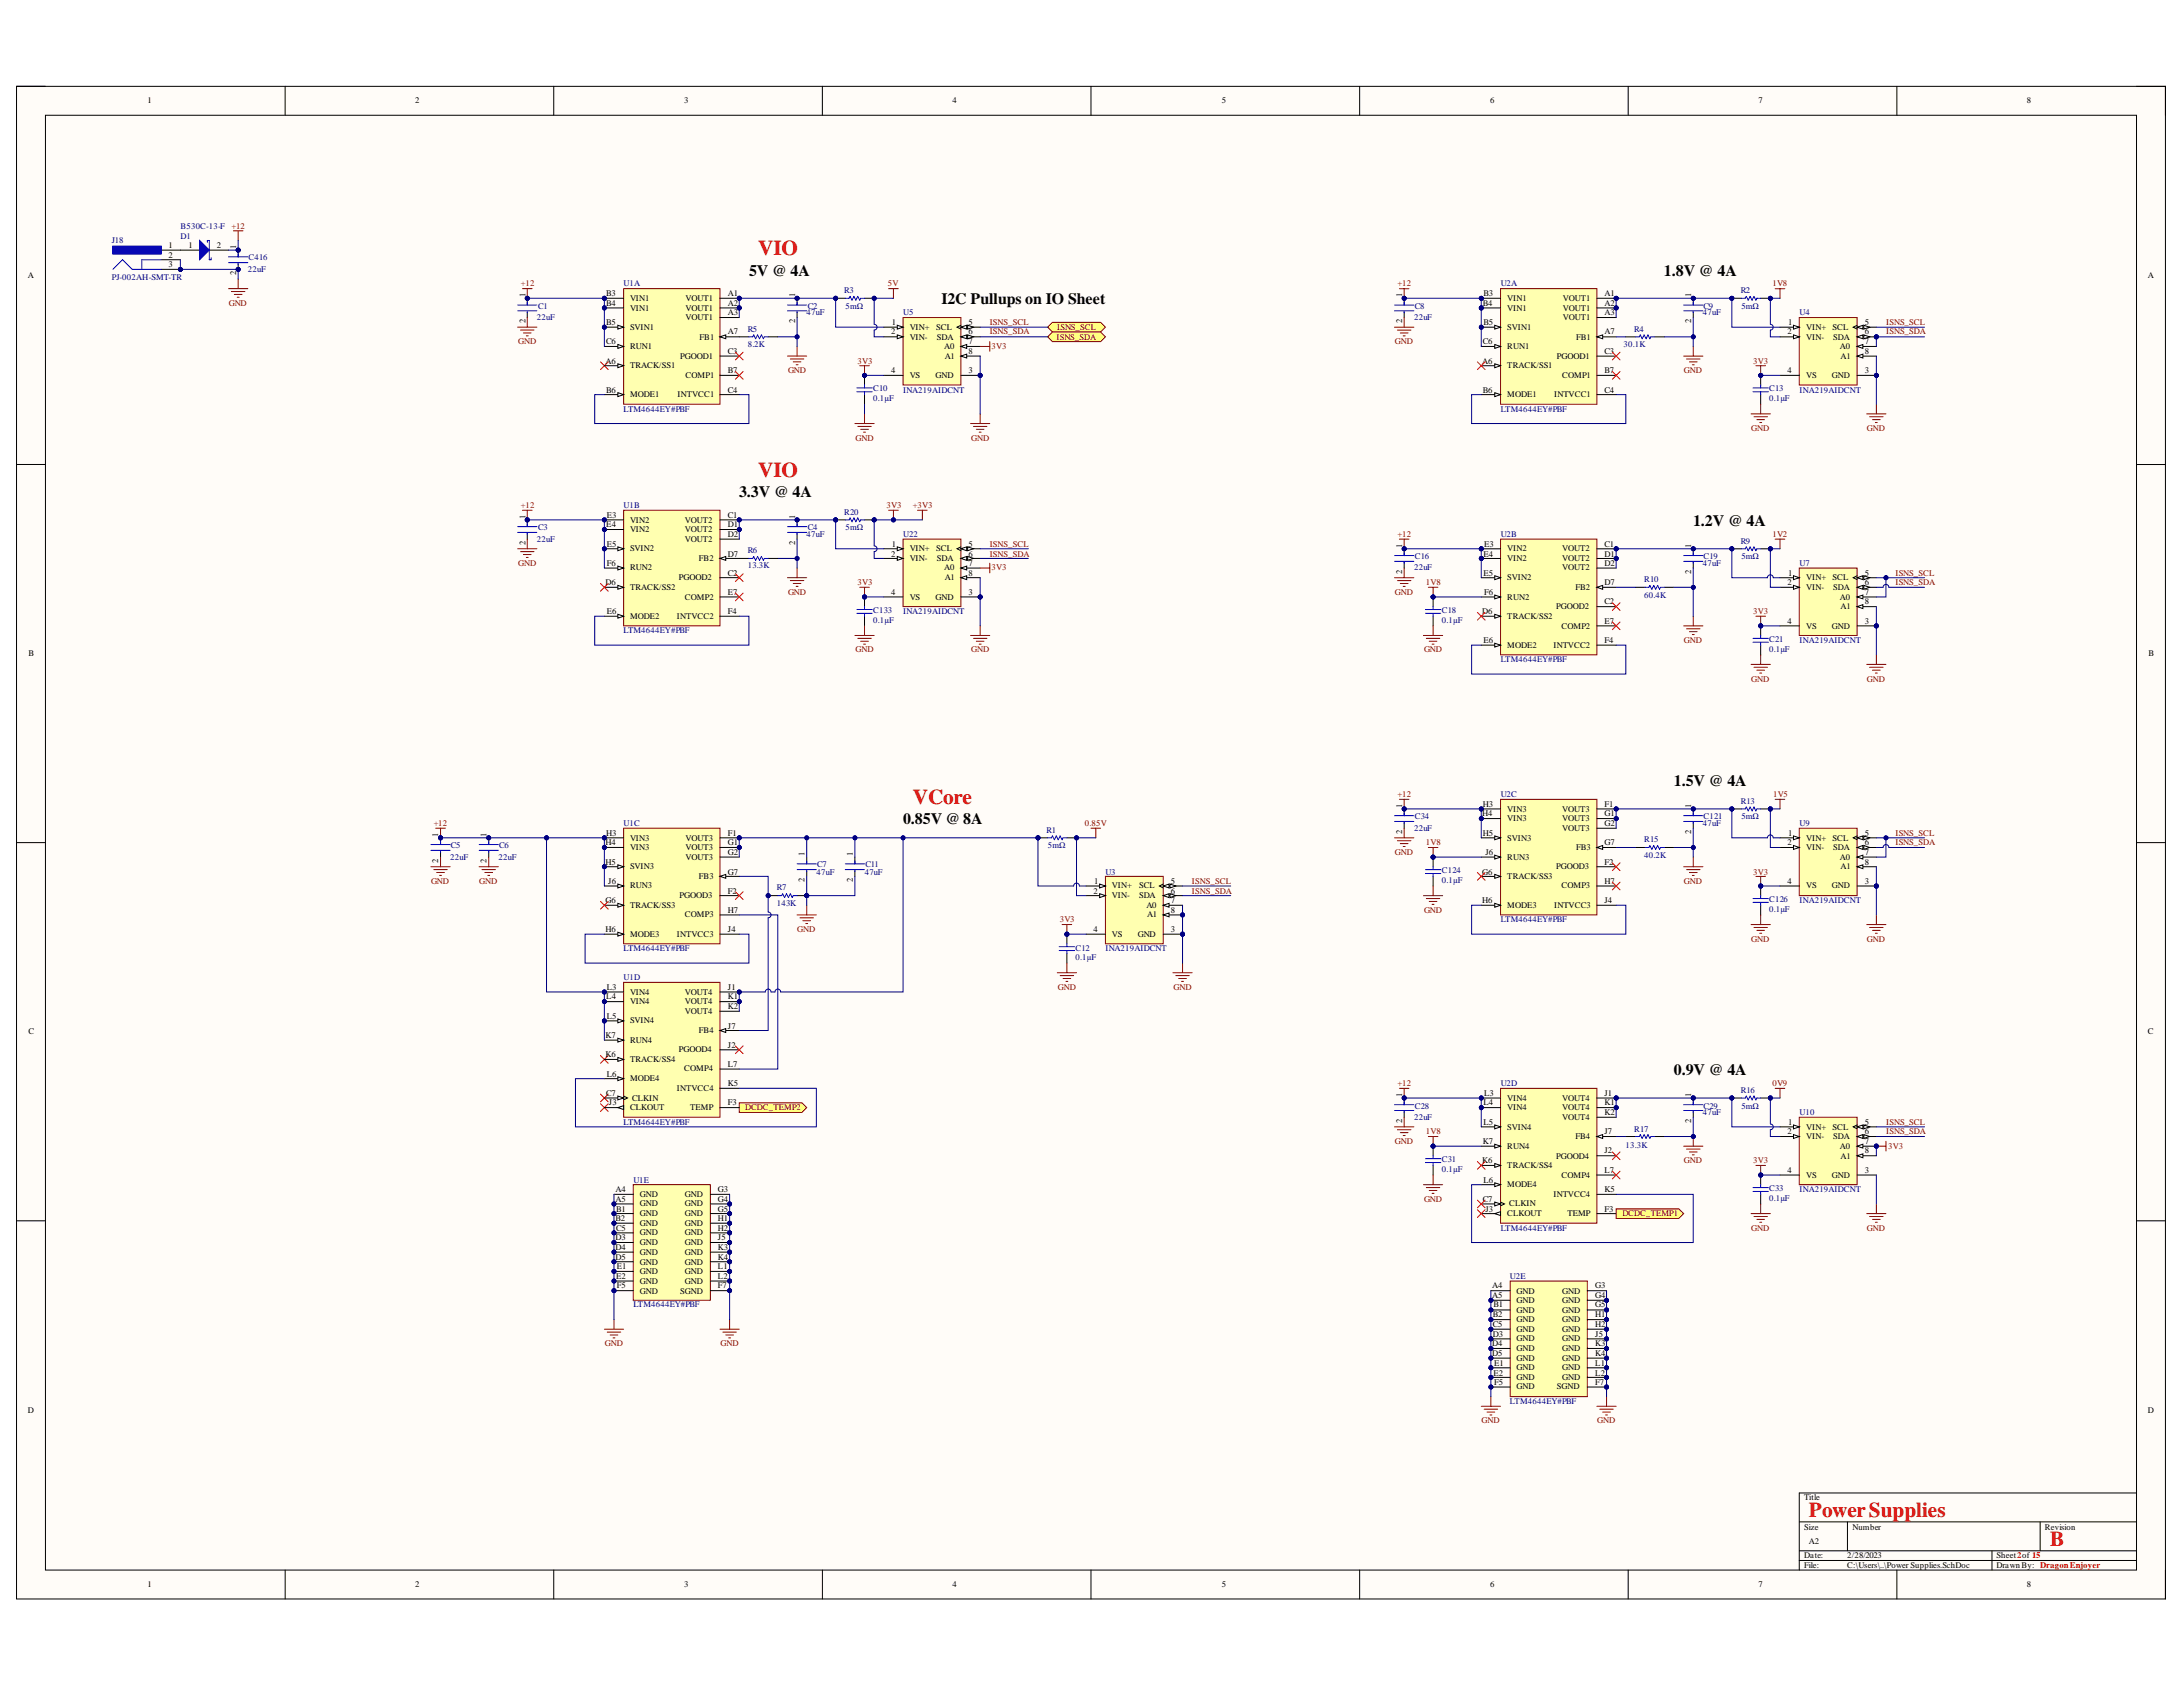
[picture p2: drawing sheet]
<svg xmlns="http://www.w3.org/2000/svg" width="279mm" height="216mm" viewBox="0 0 279 216" stroke-linecap="round" stroke-linejoin="round" font-family="sans-serif">
<defs><g id="words">
<g font-size="2.7" fill="#f00">
<text x="97.1" y="32.7">VIO</text>
<text x="97.1" y="61">VIO</text>
<text x="116.9" y="103">VCore</text>
<text x="231.5" y="194.1">PowerSupplies</text>
<text x="262.4" y="197.9">B</text>
</g>
<g font-size="2">
<text x="95.9" y="35.3">5V @ 4A</text>
<text x="213" y="35.3">1.8V @ 4A</text>
<text x="120.5" y="38.9">I2C Pullups on IO Sheet</text>
<text x="94.6" y="63.6">3.3V @ 4A</text>
<text x="216.7" y="67.3">1.2V @ 4A</text>
<text x="214.2" y="100.6">1.5V @ 4A</text>
<text x="115.6" y="105.5">0.85V @ 8A</text>
<text x="214.2" y="137.6">0.9V @ 4A</text>
</g>
<g font-size="1.1">
<text x="18.9" y="13.2">1</text>
<text x="53.1" y="13.2">2</text>
<text x="87.6" y="13.2">3</text>
<text x="121.9" y="13.2">4</text>
<text x="156.4" y="13.2">5</text>
<text x="190.7" y="13.2">6</text>
<text x="225.1" y="13.2">7</text>
<text x="259.4" y="13.2">8</text>
<text x="3.6" y="35.6">A</text>
<text x="21.6" y="31.7">1</text>
<text x="21.6" y="33">2</text>
<text x="21.6" y="34.2">3</text>
<text x="24.1" y="31.7">1</text>
<text x="27.8" y="31.7">2</text>
<text x="30.2" y="35.2" transform="rotate(-90 30.2 35.2)">2</text>
<text x="30.2" y="31.9" transform="rotate(-90 30.2 31.9)">1</text>
<text x="274.9" y="35.6">A</text>
<text x="67.3" y="41.4" transform="rotate(-90 67.3 41.4)">2</text>
<text x="67.3" y="38.1" transform="rotate(-90 67.3 38.1)">1</text>
<text x="77.6" y="37.9">B3</text>
<text x="77.6" y="39.2">B4</text>
<text x="77.6" y="41.6">B5</text>
<text x="80.6" y="38.5">VIN1</text>
<text x="80.6" y="39.8">VIN1</text>
<text x="87.7" y="38.5">VOUT1</text>
<text x="87.7" y="39.8">VOUT1</text>
<text x="87.7" y="40.9">VOUT1</text>
<text x="93.2" y="37.9">A1</text>
<text x="93.2" y="39.2">A2</text>
<text x="93.2" y="40.4">A3</text>
<text x="101.8" y="41.4" transform="rotate(-90 101.8 41.4)">2</text>
<text x="101.8" y="38.1" transform="rotate(-90 101.8 38.1)">1</text>
<text x="114.1" y="41.6">1</text>
<text x="124" y="41.6">5</text>
<text x="179.5" y="41.4" transform="rotate(-90 179.5 41.4)">2</text>
<text x="179.5" y="38.1" transform="rotate(-90 179.5 38.1)">1</text>
<text x="189.8" y="39.2">B4</text>
<text x="189.9" y="37.9">B3</text>
<text x="189.9" y="41.6">B5</text>
<text x="192.9" y="38.5">VIN1</text>
<text x="192.9" y="39.8">VIN1</text>
<text x="200" y="38.5">VOUT1</text>
<text x="200" y="39.8">VOUT1</text>
<text x="200" y="40.9">VOUT1</text>
<text x="205.4" y="37.9">A1</text>
<text x="205.4" y="39.2">A2</text>
<text x="205.4" y="40.4">A3</text>
<text x="216.4" y="41.4" transform="rotate(-90 216.4 41.4)">2</text>
<text x="216.4" y="38.1" transform="rotate(-90 216.4 38.1)">1</text>
<text x="228.9" y="41.6">1</text>
<text x="238.7" y="41.6">5</text>
<text x="77.5" y="46.5">A6</text>
<text x="77.6" y="44.1">C6</text>
<text x="80.6" y="47.1">TRACK/SS1</text>
<text x="80.6" y="42.2">SVIN1</text>
<text x="80.6" y="44.7">RUN1</text>
<text x="87.1" y="45.9">PGOOD1</text>
<text x="89.5" y="43.5">FB1</text>
<text x="93.2" y="42.8">A7</text>
<text x="93.2" y="47.8">B7</text>
<text x="93.2" y="45.3">C3</text>
<text x="114.1" y="42.8">2</text>
<text x="114.1" y="47.8">4</text>
<text x="116.4" y="42.2">VIN+</text>
<text x="116.4" y="43.5">VIN-</text>
<text x="119.8" y="42.2">SCL</text>
<text x="119.9" y="43.5">SDA</text>
<text x="120.8" y="44.7">A0</text>
<text x="120.9" y="45.9">A1</text>
<text x="124" y="47.8">3</text>
<text x="124" y="42.8">6</text>
<text x="124" y="44.1">7</text>
<text x="124" y="45.3">8</text>
<text x="189.7" y="46.5">A6</text>
<text x="189.8" y="44.1">C6</text>
<text x="192.9" y="47.1">TRACK/SS1</text>
<text x="192.9" y="42.2">SVIN1</text>
<text x="192.9" y="44.7">RUN1</text>
<text x="199.3" y="45.9">PGOOD1</text>
<text x="201.7" y="43.5">FB1</text>
<text x="205.4" y="42.8">A7</text>
<text x="205.4" y="47.8">B7</text>
<text x="205.4" y="45.3">C3</text>
<text x="228.8" y="42.8">2</text>
<text x="228.8" y="47.8">4</text>
<text x="231.2" y="42.2">VIN+</text>
<text x="231.2" y="43.5">VIN-</text>
<text x="234.5" y="42.2">SCL</text>
<text x="234.6" y="43.5">SDA</text>
<text x="235.5" y="44.7">A0</text>
<text x="235.6" y="45.9">A1</text>
<text x="238.7" y="47.8">3</text>
<text x="238.7" y="42.8">6</text>
<text x="238.7" y="44.1">7</text>
<text x="238.7" y="45.3">8</text>
<text x="77.6" y="50.2">B6</text>
<text x="80.6" y="50.8">MODE1</text>
<text x="86.7" y="50.8">INTVCC1</text>
<text x="87.7" y="48.4">COMP1</text>
<text x="93.2" y="50.2">C4</text>
<text x="116.4" y="48.4">VS</text>
<text x="119.7" y="48.4">GND</text>
<text x="189.8" y="50.2">B6</text>
<text x="192.9" y="50.8">MODE1</text>
<text x="198.9" y="50.8">INTVCC1</text>
<text x="199.9" y="48.4">COMP1</text>
<text x="205.4" y="50.2">C4</text>
<text x="231.2" y="48.4">VS</text>
<text x="234.5" y="48.4">GND</text>
<text x="67.3" y="69.8" transform="rotate(-90 67.3 69.8)">2</text>
<text x="67.3" y="66.4" transform="rotate(-90 67.3 66.4)">1</text>
<text x="77.6" y="67.5">E4</text>
<text x="77.7" y="66.2">E3</text>
<text x="77.7" y="70">E5</text>
<text x="80.6" y="66.9">VIN2</text>
<text x="80.6" y="68.1">VIN2</text>
<text x="80.6" y="70.6">SVIN2</text>
<text x="87.7" y="66.9">VOUT2</text>
<text x="87.7" y="68.1">VOUT2</text>
<text x="87.7" y="69.4">VOUT2</text>
<text x="89.4" y="71.8">FB2</text>
<text x="93.2" y="66.2">C1</text>
<text x="93.2" y="67.5">D1</text>
<text x="93.2" y="68.7">D2</text>
<text x="93.2" y="71.2">D7</text>
<text x="101.8" y="69.8" transform="rotate(-90 101.8 69.8)">2</text>
<text x="101.8" y="66.4" transform="rotate(-90 101.8 66.4)">1</text>
<text x="114.1" y="71.2">2</text>
<text x="114.1" y="70">1</text>
<text x="116.4" y="70.6">VIN+</text>
<text x="116.4" y="71.8">VIN-</text>
<text x="119.8" y="70.6">SCL</text>
<text x="119.9" y="71.8">SDA</text>
<text x="124" y="70">5</text>
<text x="124" y="71.2">6</text>
<text x="179.5" y="70.1" transform="rotate(-90 179.5 70.1)">1</text>
<text x="189.9" y="71.2">E4</text>
<text x="190" y="70">E3</text>
<text x="192.9" y="70.6">VIN2</text>
<text x="192.9" y="71.8">VIN2</text>
<text x="199.9" y="70.6">VOUT2</text>
<text x="199.9" y="71.8">VOUT2</text>
<text x="205.4" y="70">C1</text>
<text x="205.4" y="71.2">D1</text>
<text x="216.4" y="70.1" transform="rotate(-90 216.4 70.1)">1</text>
<text x="77.5" y="74.9">D6</text>
<text x="77.7" y="72.4">F6</text>
<text x="80.6" y="73">RUN2</text>
<text x="80.6" y="75.5">TRACK/SS2</text>
<text x="86.9" y="74.3">PGOOD2</text>
<text x="87.7" y="76.7">COMP2</text>
<text x="93.2" y="73.7">C2</text>
<text x="93.2" y="76.1">E7</text>
<text x="114.1" y="76.1">4</text>
<text x="116.4" y="76.7">VS</text>
<text x="119.7" y="76.7">GND</text>
<text x="120.8" y="73">A0</text>
<text x="120.9" y="74.3">A1</text>
<text x="124" y="76.1">3</text>
<text x="124" y="72.4">7</text>
<text x="124" y="73.7">8</text>
<text x="179.5" y="73.4" transform="rotate(-90 179.5 73.4)">2</text>
<text x="189.9" y="73.7">E5</text>
<text x="190" y="76.1">F6</text>
<text x="192.9" y="74.3">SVIN2</text>
<text x="192.9" y="76.7">RUN2</text>
<text x="199.2" y="78">PGOOD2</text>
<text x="199.9" y="73">VOUT2</text>
<text x="201.6" y="75.5">FB2</text>
<text x="205.4" y="77.3">C2</text>
<text x="205.4" y="72.4">D2</text>
<text x="205.4" y="74.9">D7</text>
<text x="216.4" y="73.4" transform="rotate(-90 216.4 73.4)">2</text>
<text x="228.8" y="74.9">2</text>
<text x="228.9" y="73.7">1</text>
<text x="231.2" y="74.3">VIN+</text>
<text x="231.2" y="75.5">VIN-</text>
<text x="234.5" y="74.3">SCL</text>
<text x="234.6" y="75.5">SDA</text>
<text x="235.5" y="76.7">A0</text>
<text x="235.6" y="78">A1</text>
<text x="238.7" y="73.7">5</text>
<text x="238.7" y="74.9">6</text>
<text x="238.7" y="76.1">7</text>
<text x="238.7" y="77.3">8</text>
<text x="77.7" y="78.6">E6</text>
<text x="80.6" y="79.2">MODE2</text>
<text x="86.6" y="79.2">INTVCC2</text>
<text x="93.2" y="78.6">F4</text>
<text x="189.7" y="78.6">D6</text>
<text x="189.9" y="82.3">E6</text>
<text x="192.9" y="79.2">TRACK/SS2</text>
<text x="192.9" y="82.9">MODE2</text>
<text x="198.8" y="82.9">INTVCC2</text>
<text x="199.9" y="80.4">COMP2</text>
<text x="205.4" y="79.9">E7</text>
<text x="205.4" y="82.3">F4</text>
<text x="228.8" y="79.9">4</text>
<text x="231.2" y="80.4">VS</text>
<text x="234.5" y="80.4">GND</text>
<text x="238.7" y="79.9">3</text>
<text x="3.6" y="84">B</text>
<text x="275" y="84">B</text>
<text x="56.1" y="107.1" transform="rotate(-90 56.1 107.1)">1</text>
<text x="62.3" y="107.1" transform="rotate(-90 62.3 107.1)">1</text>
<text x="77.6" y="106.9">H3</text>
<text x="80.6" y="107.6">VIN3</text>
<text x="87.7" y="107.6">VOUT3</text>
<text x="93.2" y="106.9">F1</text>
<text x="179.5" y="106.8" transform="rotate(-90 179.5 106.8)">2</text>
<text x="179.5" y="103.4" transform="rotate(-90 179.5 103.4)">1</text>
<text x="189.7" y="104.5">H4</text>
<text x="189.8" y="103.3">H3</text>
<text x="189.8" y="106.9">H5</text>
<text x="192.9" y="103.9">VIN3</text>
<text x="192.9" y="105.1">VIN3</text>
<text x="192.9" y="107.6">SVIN3</text>
<text x="199.9" y="103.9">VOUT3</text>
<text x="199.9" y="105.1">VOUT3</text>
<text x="199.9" y="106.3">VOUT3</text>
<text x="205.4" y="103.3">F1</text>
<text x="205.4" y="104.5">G1</text>
<text x="205.4" y="105.7">G2</text>
<text x="216.4" y="106.8" transform="rotate(-90 216.4 106.8)">2</text>
<text x="216.4" y="103.4" transform="rotate(-90 216.4 103.4)">1</text>
<text x="228.9" y="106.9">1</text>
<text x="231.2" y="107.6">VIN+</text>
<text x="234.5" y="107.6">SCL</text>
<text x="238.7" y="106.9">5</text>
<text x="56.1" y="110.5" transform="rotate(-90 56.1 110.5)">2</text>
<text x="62.3" y="110.5" transform="rotate(-90 62.3 110.5)">2</text>
<text x="77.5" y="108.2">H4</text>
<text x="77.5" y="110.7">H5</text>
<text x="77.8" y="113.1">J6</text>
<text x="80.6" y="108.8">VIN3</text>
<text x="80.6" y="111.2">SVIN3</text>
<text x="80.6" y="113.7">RUN3</text>
<text x="87.7" y="108.8">VOUT3</text>
<text x="87.7" y="110.1">VOUT3</text>
<text x="89.4" y="112.5">FB3</text>
<text x="93.2" y="108.2">G1</text>
<text x="93.2" y="109.4">G2</text>
<text x="93.2" y="111.9">G7</text>
<text x="103" y="112.9" transform="rotate(-90 103 112.9)">2</text>
<text x="103" y="109.6" transform="rotate(-90 103 109.6)">1</text>
<text x="109.2" y="112.9" transform="rotate(-90 109.2 112.9)">2</text>
<text x="109.2" y="109.6" transform="rotate(-90 109.2 109.6)">1</text>
<text x="140" y="113.1">1</text>
<text x="142.3" y="113.7">VIN+</text>
<text x="145.8" y="113.7">SCL</text>
<text x="149.9" y="113.1">5</text>
<text x="189.7" y="111.9">G6</text>
<text x="190.1" y="109.4">J6</text>
<text x="192.9" y="110.1">RUN3</text>
<text x="192.9" y="112.5">TRACK/SS3</text>
<text x="199.2" y="111.2">PGOOD3</text>
<text x="199.9" y="113.7">COMP3</text>
<text x="201.7" y="108.8">FB3</text>
<text x="205.4" y="110.7">F2</text>
<text x="205.4" y="108.2">G7</text>
<text x="205.4" y="113.1">H7</text>
<text x="228.8" y="108.2">2</text>
<text x="228.8" y="113.1">4</text>
<text x="231.2" y="108.8">VIN-</text>
<text x="231.2" y="113.7">VS</text>
<text x="234.5" y="113.7">GND</text>
<text x="234.6" y="108.8">SDA</text>
<text x="235.5" y="110.1">A0</text>
<text x="235.6" y="111.2">A1</text>
<text x="238.7" y="113.1">3</text>
<text x="238.7" y="108.2">6</text>
<text x="238.7" y="109.4">7</text>
<text x="238.7" y="110.7">8</text>
<text x="77.5" y="115.6">G6</text>
<text x="77.5" y="119.3">H6</text>
<text x="80.6" y="116.2">TRACK/SS3</text>
<text x="80.6" y="119.9">MODE3</text>
<text x="86.6" y="119.9">INTVCC3</text>
<text x="87" y="115">PGOOD3</text>
<text x="87.7" y="117.4">COMP3</text>
<text x="93.2" y="114.4">F2</text>
<text x="93.2" y="116.8">H7</text>
<text x="93.2" y="119.3">J4</text>
<text x="140" y="114.4">2</text>
<text x="140" y="119.3">4</text>
<text x="142.3" y="115">VIN-</text>
<text x="142.3" y="119.9">VS</text>
<text x="145.6" y="119.9">GND</text>
<text x="145.8" y="115">SDA</text>
<text x="146.7" y="116.2">A0</text>
<text x="146.8" y="117.4">A1</text>
<text x="149.9" y="119.3">3</text>
<text x="149.9" y="114.4">6</text>
<text x="149.9" y="115.6">7</text>
<text x="149.9" y="116.8">8</text>
<text x="189.7" y="115.6">H6</text>
<text x="192.9" y="116.2">MODE3</text>
<text x="198.9" y="116.2">INTVCC3</text>
<text x="205.4" y="115.6">J4</text>
<text x="77.6" y="127.9">L4</text>
<text x="77.7" y="126.6">L3</text>
<text x="77.7" y="130.4">L5</text>
<text x="80.6" y="127.3">VIN4</text>
<text x="80.6" y="128.5">VIN4</text>
<text x="80.6" y="131">SVIN4</text>
<text x="87.7" y="127.3">VOUT4</text>
<text x="87.7" y="128.5">VOUT4</text>
<text x="87.7" y="129.8">VOUT4</text>
<text x="93.2" y="126.6">J1</text>
<text x="93.2" y="131.6">J7</text>
<text x="93.2" y="127.9">K1</text>
<text x="93.2" y="129.2">K2</text>
<text x="3.6" y="132.4">C</text>
<text x="77.5" y="132.8">K7</text>
<text x="77.5" y="135.3">K6</text>
<text x="77.7" y="137.8">L6</text>
<text x="80.6" y="133.5">RUN4</text>
<text x="80.6" y="135.9">TRACK/SS4</text>
<text x="86.9" y="134.7">PGOOD4</text>
<text x="87.6" y="137.1">COMP4</text>
<text x="89.4" y="132.2">FB4</text>
<text x="93.2" y="134.1">J2</text>
<text x="93.2" y="136.5">L7</text>
<text x="274.9" y="132.4">C</text>
<text x="77.6" y="140.3">C7</text>
<text x="77.9" y="141.4">J3</text>
<text x="80.6" y="138.4">MODE4</text>
<text x="80.6" y="142.1">CLKOUT</text>
<text x="80.9" y="140.9">CLKIN</text>
<text x="86.6" y="139.7">INTVCC4</text>
<text x="88.3" y="142.1">TEMP</text>
<text x="93.2" y="141.4">F3</text>
<text x="93.2" y="139">K5</text>
<text x="179.5" y="143.7" transform="rotate(-90 179.5 143.7)">2</text>
<text x="179.5" y="140.4" transform="rotate(-90 179.5 140.4)">1</text>
<text x="189.9" y="141.4">L4</text>
<text x="189.9" y="144">L5</text>
<text x="190" y="140.3">L3</text>
<text x="192.9" y="140.9">VIN4</text>
<text x="192.9" y="142.1">VIN4</text>
<text x="199.9" y="140.9">VOUT4</text>
<text x="199.9" y="142.1">VOUT4</text>
<text x="199.9" y="143.3">VOUT4</text>
<text x="205.4" y="140.3">J1</text>
<text x="205.4" y="141.4">K1</text>
<text x="205.4" y="142.7">K2</text>
<text x="216.4" y="143.7" transform="rotate(-90 216.4 143.7)">2</text>
<text x="216.4" y="140.4" transform="rotate(-90 216.4 140.4)">1</text>
<text x="228.9" y="144">1</text>
<text x="238.7" y="144">5</text>
<text x="189.7" y="148.9">K6</text>
<text x="189.8" y="146.4">K7</text>
<text x="192.9" y="147">RUN4</text>
<text x="192.9" y="144.6">SVIN4</text>
<text x="192.9" y="149.5">TRACK/SS4</text>
<text x="199.2" y="148.3">PGOOD4</text>
<text x="201.6" y="145.8">FB4</text>
<text x="205.4" y="147.6">J2</text>
<text x="205.4" y="145.2">J7</text>
<text x="228.8" y="145.2">2</text>
<text x="231.2" y="144.6">VIN+</text>
<text x="231.2" y="145.8">VIN-</text>
<text x="234.5" y="144.6">SCL</text>
<text x="234.6" y="145.8">SDA</text>
<text x="235.5" y="147">A0</text>
<text x="235.6" y="148.3">A1</text>
<text x="238.7" y="145.2">6</text>
<text x="238.7" y="146.4">7</text>
<text x="238.7" y="147.6">8</text>
<text x="78.8" y="152.6">A4</text>
<text x="78.8" y="153.8">A5</text>
<text x="78.9" y="155.1">B1</text>
<text x="81.9" y="153.2">GND</text>
<text x="81.9" y="154.4">GND</text>
<text x="81.9" y="155.7">GND</text>
<text x="87.7" y="153.2">GND</text>
<text x="87.7" y="154.4">GND</text>
<text x="87.7" y="155.7">GND</text>
<text x="91.9" y="152.6">G3</text>
<text x="91.9" y="153.8">G4</text>
<text x="91.9" y="155.1">G5</text>
<text x="189.8" y="153.8">C7</text>
<text x="189.9" y="151.3">L6</text>
<text x="190.1" y="155.1">J3</text>
<text x="192.9" y="151.9">MODE4</text>
<text x="192.9" y="155.7">CLKOUT</text>
<text x="193.2" y="154.4">CLKIN</text>
<text x="198.8" y="153.2">INTVCC4</text>
<text x="199.9" y="150.7">COMP4</text>
<text x="200.6" y="155.7">TEMP</text>
<text x="205.4" y="150.1">L7</text>
<text x="205.4" y="155.1">F3</text>
<text x="205.4" y="152.6">K5</text>
<text x="228.8" y="150.1">4</text>
<text x="231.2" y="150.7">VS</text>
<text x="234.5" y="150.7">GND</text>
<text x="238.7" y="150.1">3</text>
<text x="78.8" y="156.2">B2</text>
<text x="78.8" y="158.7">D3</text>
<text x="78.8" y="160">D4</text>
<text x="78.8" y="161.2">D5</text>
<text x="78.9" y="157.5">C5</text>
<text x="81.9" y="156.9">GND</text>
<text x="81.9" y="158.1">GND</text>
<text x="81.9" y="159.4">GND</text>
<text x="81.9" y="160.6">GND</text>
<text x="81.9" y="161.8">GND</text>
<text x="87.7" y="156.9">GND</text>
<text x="87.7" y="158.1">GND</text>
<text x="87.7" y="159.4">GND</text>
<text x="87.7" y="160.6">GND</text>
<text x="87.7" y="161.8">GND</text>
<text x="91.9" y="156.2">H1</text>
<text x="91.9" y="157.5">H2</text>
<text x="91.9" y="158.7">J5</text>
<text x="91.9" y="160">K3</text>
<text x="91.9" y="161.2">K4</text>
<text x="78.9" y="163.7">E2</text>
<text x="78.9" y="162.4">E1</text>
<text x="78.9" y="164.9">F5</text>
<text x="81.9" y="163">GND</text>
<text x="81.9" y="164.3">GND</text>
<text x="81.9" y="165.6">GND</text>
<text x="87.1" y="165.6">SGND</text>
<text x="87.7" y="163">GND</text>
<text x="87.7" y="164.3">GND</text>
<text x="91.9" y="164.9">F7</text>
<text x="91.9" y="162.4">L1</text>
<text x="91.9" y="163.7">L2</text>
<text x="191" y="164.9">A4</text>
<text x="191" y="166.1">A5</text>
<text x="191.1" y="167.3">B1</text>
<text x="194.1" y="165.6">GND</text>
<text x="194.1" y="166.7">GND</text>
<text x="199.9" y="165.6">GND</text>
<text x="199.9" y="166.7">GND</text>
<text x="204.2" y="164.9">G3</text>
<text x="204.2" y="166.1">G4</text>
<text x="204.2" y="167.3">G5</text>
<text x="191" y="172.3">D4</text>
<text x="191" y="173.5">D5</text>
<text x="191.1" y="168.6">B2</text>
<text x="191.1" y="169.9">C5</text>
<text x="191.1" y="171.1">D3</text>
<text x="194.1" y="168">GND</text>
<text x="194.1" y="169.2">GND</text>
<text x="194.1" y="170.5">GND</text>
<text x="194.1" y="171.6">GND</text>
<text x="194.1" y="172.9">GND</text>
<text x="199.9" y="168">GND</text>
<text x="199.9" y="169.2">GND</text>
<text x="199.9" y="170.5">GND</text>
<text x="199.9" y="171.6">GND</text>
<text x="199.9" y="172.9">GND</text>
<text x="204.2" y="168.6">H1</text>
<text x="204.2" y="169.9">H2</text>
<text x="204.2" y="171.1">J5</text>
<text x="204.2" y="172.3">K3</text>
<text x="204.2" y="173.5">K4</text>
<text x="191.1" y="176">E2</text>
<text x="191.2" y="174.8">E1</text>
<text x="191.2" y="177.2">F5</text>
<text x="194.1" y="174.2">GND</text>
<text x="194.1" y="175.4">GND</text>
<text x="194.1" y="176.6">GND</text>
<text x="194.1" y="177.8">GND</text>
<text x="199.3" y="177.8">SGND</text>
<text x="199.9" y="174.2">GND</text>
<text x="199.9" y="175.4">GND</text>
<text x="199.9" y="176.6">GND</text>
<text x="204.2" y="177.2">F7</text>
<text x="204.2" y="174.8">L1</text>
<text x="204.2" y="176">L2</text>
<text x="3.6" y="180.8">D</text>
<text x="274.9" y="180.8">D</text>
<text x="230.9" y="192">Title</text>
<text x="230.9" y="195.8">Size</text>
<text x="231.5" y="197.6">A2</text>
<text x="237.1" y="195.8">Number</text>
<text x="261.7" y="195.8">Revision</text>
<text x="18.9" y="203.1">1</text>
<text x="53.1" y="203.1">2</text>
<text x="87.6" y="203.1">3</text>
<text x="121.9" y="203.1">4</text>
<text x="156.4" y="203.1">5</text>
<text x="190.7" y="203.1">6</text>
<text x="225.1" y="203.1">7</text>
<text x="230.9" y="199.4">Date:</text>
<text x="230.9" y="200.7">File:</text>
<text x="236.4" y="199.4">2/28/2023</text>
<text x="236.4" y="200.7">C:\Users\..\Power Supplies.SchDoc</text>
<text x="255.5" y="199.4">Sheet2of 15</text>
<text x="255.5" y="200.7">Drawn By: DragonEnjoyer</text>
<text x="259.4" y="203.1">8</text>
</g>
<g font-size="1.1" fill="#000080">
<text x="23.1" y="29.3">B530C-13-F</text>
<text x="14.3" y="31.1">J18</text>
<text x="14.3" y="35.8">PJ-002AH-SMT-TR</text>
<text x="23.1" y="30.5">D1</text>
<text x="31.7" y="34.9">22uF</text>
<text x="31.8" y="33.3">C416</text>
<text x="68.7" y="40.9">22uF</text>
<text x="68.9" y="39.5">C1</text>
<text x="79.8" y="36.6">U1A</text>
<text x="103.2" y="40.4">47uF</text>
<text x="103.4" y="39.5">C2</text>
<text x="108.1" y="37.6">R3</text>
<text x="108.2" y="39.5">5mΩ</text>
<text x="115.6" y="40.4">U5</text>
<text x="181" y="40.9">22uF</text>
<text x="181.1" y="39.5">C8</text>
<text x="192.1" y="36.6">U2A</text>
<text x="218" y="40.4">47uF</text>
<text x="218" y="39.5">C9</text>
<text x="222.8" y="37.6">R2</text>
<text x="222.9" y="39.5">5mΩ</text>
<text x="230.3" y="40.4">U4</text>
<text x="95.7" y="42.5">R5</text>
<text x="95.7" y="44.4">8.2K</text>
<text x="207.8" y="44.4">30.1K</text>
<text x="209.2" y="42.5">R4</text>
<text x="79.8" y="52.7">LTM4644EY#PBF</text>
<text x="111.8" y="51.3">0.1µF</text>
<text x="111.8" y="50.1">C10</text>
<text x="115.6" y="50.2">INA219AIDCNT</text>
<text x="192.1" y="52.7">LTM4644EY#PBF</text>
<text x="226.4" y="51.3">0.1µF</text>
<text x="226.4" y="50.1">C13</text>
<text x="230.3" y="50.2">INA219AIDCNT</text>
<text x="79.8" y="65.1">U1B</text>
<text x="108.1" y="65.9">R20</text>
<text x="68.7" y="69.4">22uF</text>
<text x="68.9" y="67.8">C3</text>
<text x="95.7" y="70.8">R6</text>
<text x="103.2" y="68.7">47uF</text>
<text x="103.4" y="67.8">C4</text>
<text x="108.2" y="67.8">5mΩ</text>
<text x="115.6" y="68.7">U22</text>
<text x="181.1" y="71.6">C16</text>
<text x="192.1" y="68.7">U2B</text>
<text x="218" y="71.6">C19</text>
<text x="222.8" y="69.6">R9</text>
<text x="222.9" y="71.6">5mΩ</text>
<text x="95.7" y="72.8">13.3K</text>
<text x="181" y="73">22uF</text>
<text x="210.4" y="76.5">60.4K</text>
<text x="210.4" y="74.5">R10</text>
<text x="218" y="72.4">47uF</text>
<text x="230.3" y="72.4">U7</text>
<text x="79.8" y="81">LTM4644EY#PBF</text>
<text x="111.8" y="79.7">0.1µF</text>
<text x="111.8" y="78.5">C133</text>
<text x="115.6" y="78.6">INA219AIDCNT</text>
<text x="184.5" y="79.7">0.1µF</text>
<text x="184.5" y="78.5">C18</text>
<text x="226.4" y="83.4">0.1µF</text>
<text x="226.4" y="82.1">C21</text>
<text x="230.3" y="82.3">INA219AIDCNT</text>
<text x="192.1" y="84.8">LTM4644EY#PBF</text>
<text x="79.8" y="105.7">U1C</text>
<text x="133.9" y="106.6">R1</text>
<text x="181" y="106.3">22uF</text>
<text x="181.1" y="104.8">C34</text>
<text x="192.1" y="102">U2C</text>
<text x="210.4" y="107.8">R15</text>
<text x="218" y="105.7">47uF</text>
<text x="218" y="104.8">C121</text>
<text x="222.8" y="102.9">R13</text>
<text x="222.9" y="104.8">5mΩ</text>
<text x="230.3" y="105.7">U9</text>
<text x="57.6" y="110.1">22uF</text>
<text x="57.7" y="108.5">C5</text>
<text x="63.8" y="110.1">22uF</text>
<text x="63.9" y="108.5">C6</text>
<text x="99.4" y="113.9">R7</text>
<text x="104.5" y="111.9">47uF</text>
<text x="104.6" y="111">C7</text>
<text x="110.7" y="111.9">47uF</text>
<text x="110.8" y="111">C11</text>
<text x="134.1" y="108.5">5mΩ</text>
<text x="141.5" y="111.9">U3</text>
<text x="184.5" y="113">0.1µF</text>
<text x="184.5" y="111.8">C124</text>
<text x="210.4" y="109.8">40.2K</text>
<text x="99.4" y="116">143K</text>
<text x="192.1" y="118">LTM4644EY#PBF</text>
<text x="226.4" y="116.7">0.1µF</text>
<text x="226.4" y="115.5">C126</text>
<text x="230.3" y="115.6">INA219AIDCNT</text>
<text x="79.8" y="121.7">LTM4644EY#PBF</text>
<text x="79.8" y="125.5">U1D</text>
<text x="137.7" y="122.8">0.1µF</text>
<text x="137.7" y="121.6">C12</text>
<text x="141.5" y="121.7">INA219AIDCNT</text>
<text x="79.8" y="144">LTM4644EY#PBF</text>
<text x="181" y="143.3">22uF</text>
<text x="181.1" y="141.9">C28</text>
<text x="192.1" y="139">U2D</text>
<text x="218" y="142.7">47uF</text>
<text x="218" y="141.9">C29</text>
<text x="222.8" y="139.8">R16</text>
<text x="222.9" y="141.9">5mΩ</text>
<text x="230.3" y="142.7">U10</text>
<text x="184.5" y="150">0.1µF</text>
<text x="184.5" y="148.7">C31</text>
<text x="208.1" y="146.9">13.3K</text>
<text x="209.2" y="144.8">R17</text>
<text x="81.1" y="151.3">U1E</text>
<text x="226.4" y="153.7">0.1µF</text>
<text x="226.4" y="152.4">C33</text>
<text x="230.3" y="152.6">INA219AIDCNT</text>
<text x="192.1" y="157.5">LTM4644EY#PBF</text>
<text x="81.1" y="167.3">LTM4644EY#PBF</text>
<text x="193.3" y="163.7">U2E</text>
<text x="193.3" y="179.7">LTM4644EY#PBF</text>
</g>
<g font-size="1.1" fill="#800000">
<text x="29.6" y="29.3">+12</text>
<text x="29.3" y="39.2">GND</text>
<text x="66.7" y="36.6">+12</text>
<text x="113.6" y="36.6">5V</text>
<text x="126.7" y="41.6">ISNS_SCL</text>
<text x="178.9" y="36.6">+12</text>
<text x="226.8" y="36.6">1V8</text>
<text x="241.4" y="41.6">ISNS_SCL</text>
<text x="66.3" y="44.1">GND</text>
<text x="100.9" y="47.8">GND</text>
<text x="109.7" y="46.5">3V3</text>
<text x="126.7" y="42.8">ISNS_SDA</text>
<text x="126.9" y="44.7">3V3</text>
<text x="135.2" y="43.5">ISNS_SDA</text>
<text x="135.3" y="42.2">ISNS_SCL</text>
<text x="178.5" y="44.1">GND</text>
<text x="215.5" y="47.8">GND</text>
<text x="224.4" y="46.5">3V3</text>
<text x="241.4" y="42.8">ISNS_SDA</text>
<text x="109.5" y="56.4">GND</text>
<text x="124.3" y="56.4">GND</text>
<text x="224.1" y="55.2">GND</text>
<text x="238.9" y="55.2">GND</text>
<text x="66.7" y="65.1">+12</text>
<text x="113.5" y="65.1">3V3</text>
<text x="116.9" y="65.1">+3V3</text>
<text x="126.7" y="70">ISNS_SCL</text>
<text x="126.7" y="71.2">ISNS_SDA</text>
<text x="178.9" y="68.7">+12</text>
<text x="226.8" y="68.7">1V2</text>
<text x="66.3" y="72.4">GND</text>
<text x="100.9" y="76.1">GND</text>
<text x="109.7" y="74.9">3V3</text>
<text x="126.9" y="73">3V3</text>
<text x="178.5" y="76.1">GND</text>
<text x="182.5" y="74.9">1V8</text>
<text x="242.6" y="73.7">ISNS_SCL</text>
<text x="242.6" y="74.9">ISNS_SDA</text>
<text x="109.5" y="83.5">GND</text>
<text x="124.3" y="83.5">GND</text>
<text x="182.3" y="83.5">GND</text>
<text x="215.5" y="82.3">GND</text>
<text x="224.4" y="78.6">3V3</text>
<text x="224.1" y="87.2">GND</text>
<text x="238.9" y="87.2">GND</text>
<text x="55.5" y="105.7">+12</text>
<text x="138.9" y="105.7">0.85V</text>
<text x="178.9" y="102">+12</text>
<text x="226.9" y="102">1V5</text>
<text x="242.6" y="106.9">ISNS_SCL</text>
<text x="55.2" y="113.1">GND</text>
<text x="61.3" y="113.1">GND</text>
<text x="152.6" y="113.1">ISNS_SCL</text>
<text x="178.5" y="109.4">GND</text>
<text x="182.5" y="108.2">1V8</text>
<text x="215.5" y="113.1">GND</text>
<text x="224.4" y="111.9">3V3</text>
<text x="242.6" y="108.2">ISNS_SDA</text>
<text x="102" y="119.3">GND</text>
<text x="135.6" y="118">3V3</text>
<text x="152.6" y="114.4">ISNS_SDA</text>
<text x="182.3" y="116.8">GND</text>
<text x="224.1" y="120.5">GND</text>
<text x="238.9" y="120.5">GND</text>
<text x="135.4" y="126.6">GND</text>
<text x="150.2" y="126.6">GND</text>
<text x="95.4" y="142.1">DCDC_TEMP2</text>
<text x="178.9" y="139">+12</text>
<text x="226.8" y="139">0V9</text>
<text x="241.4" y="144">ISNS_SCL</text>
<text x="178.5" y="146.4">GND</text>
<text x="182.5" y="145.2">1V8</text>
<text x="215.5" y="148.9">GND</text>
<text x="224.4" y="148.9">3V3</text>
<text x="241.4" y="145.2">ISNS_SDA</text>
<text x="241.7" y="147">3V3</text>
<text x="182.3" y="153.8">GND</text>
<text x="207.6" y="155.7">DCDC_TEMP1</text>
<text x="224.1" y="157.5">GND</text>
<text x="238.9" y="157.5">GND</text>
<text x="77.4" y="172.3">GND</text>
<text x="92.2" y="172.3">GND</text>
<text x="189.6" y="182.1">GND</text>
<text x="204.4" y="182.1">GND</text>
</g>
</g></defs>
<path d="M2.1 11.1h275.1v193.5h-275.1z" fill-rule="evenodd" fill="#fffcf8"/>
<path d="M2.1 11.1h275.1v193.5h-275.1z" fill="none" stroke="#000" stroke-width=".13"/>
<path d="M5.8 14.8h267.7v186.1h-267.7z" fill-rule="evenodd" fill="#fffcf8"/>
<g fill="none" stroke="#000" stroke-width=".13">
<path d="M2.1 11h3.7M5.8 14.8h267.7v186.1h-267.7zM36.5 11v3.7M70.9 11v3.7M105.3 11v3.7M139.6 11v3.7M174 11.1v3.7M208.4 11.1v3.7M242.8 11.1v3.7M273.5 11.1h3.7v3.7M2.1 59.4h3.7M273.5 59.4h3.7"/>
<path d="M2.1 107.8h3.7M273.5 107.8h3.7M2.1 156.2h3.7M273.5 156.2h3.7M230.3 194.8h43.2M230.3 198.5h43.2M230.3 199.7h43.2M236.5 194.8v3.7M255 198.5v2.4M261.1 194.8v3.7M273.5 191.1h-43.2v9.8M36.5 200.9v3.7"/>
<path d="M70.9 200.9v3.7M105.3 200.9v3.7M139.6 200.9v3.7M174 200.9v3.7M208.4 200.9v3.7M242.8 200.9v3.7M277.2 200.9v3.7"/>
</g>
<circle cx="206.9" cy="38.2" r=".25" fill="#000080"/>
<circle cx="206.9" cy="38.2" r=".25" fill="none" stroke="#000080" stroke-width=".13"/>
<circle cx="206.9" cy="39.4" r=".25" fill="#000080"/>
<circle cx="206.9" cy="39.4" r=".25" fill="none" stroke="#000080" stroke-width=".13"/>
<circle cx="189.6" cy="38.2" r=".24" fill="#000080"/>
<circle cx="189.6" cy="38.2" r=".24" fill="none" stroke="#000080" stroke-width=".13"/>
<circle cx="189.6" cy="39.4" r=".25" fill="#000080"/>
<circle cx="189.6" cy="39.4" r=".25" fill="none" stroke="#000080" stroke-width=".13"/>
<circle cx="189.6" cy="41.9" r=".24" fill="#000080"/>
<circle cx="189.6" cy="41.9" r=".24" fill="none" stroke="#000080" stroke-width=".13"/>
<path d="M192.1 36.9h12.3v14.8h-12.3z" fill-rule="evenodd" fill="#ffffb0"/>
<path d="M192.1 36.9h12.3v14.8h-12.3z" fill="none" stroke="#800000" stroke-width=".13"/>
<path d="M204.4 38.2h2.4" fill="none" stroke="#000" stroke-width=".13"/>
<circle cx="206.9" cy="38.2" r=".25" fill="#000080"/>
<circle cx="206.9" cy="38.2" r=".25" fill="none" stroke="#000080" stroke-width=".13"/>
<path d="M204.4 39.4h2.4" fill="none" stroke="#000" stroke-width=".13"/>
<circle cx="206.9" cy="39.4" r=".25" fill="#000080"/>
<circle cx="206.9" cy="39.4" r=".25" fill="none" stroke="#000080" stroke-width=".13"/>
<path d="M189.6 46.8h2.5M204.4 40.6h2.4" fill="none" stroke="#000" stroke-width=".13"/>
<path d="M191.3 46.6l.8 .2-.8 .3z" fill="#f8fcff"/>
<path d="M191.3 46.6l.8 .2-.8 .3zM204.4 43.1h2.4" fill="none" stroke="#000" stroke-width=".13"/>
<path d="M204.4 43.1l.7-.2v.5z" fill="#f8fcff"/>
<path d="M189.6 38.2h2.5M204.4 43.1l.7-.2v.5z" fill="none" stroke="#000" stroke-width=".13"/>
<circle cx="189.6" cy="38.2" r=".24" fill="#000080"/>
<circle cx="189.6" cy="38.2" r=".24" fill="none" stroke="#000080" stroke-width=".13"/>
<path d="M189.6 39.4h2.5" fill="none" stroke="#000" stroke-width=".13"/>
<circle cx="189.6" cy="39.4" r=".25" fill="#000080"/>
<circle cx="189.6" cy="39.4" r=".25" fill="none" stroke="#000080" stroke-width=".13"/>
<path d="M189.6 41.9h2.5" fill="none" stroke="#000" stroke-width=".13"/>
<path d="M191.3 41.6l.8 .3-.8 .2z" fill="#f8fcff"/>
<path d="M191.3 41.6l.8 .3-.8 .2z" fill="none" stroke="#000" stroke-width=".13"/>
<circle cx="189.6" cy="41.9" r=".24" fill="#000080"/>
<circle cx="189.6" cy="41.9" r=".24" fill="none" stroke="#000080" stroke-width=".13"/>
<path d="M189.6 50.5h2.5" fill="none" stroke="#000" stroke-width=".13"/>
<path d="M191.3 50.3l.8 .2-.8 .3z" fill="#f8fcff"/>
<path d="M189.6 44.3h2.5M191.3 50.3l.8 .2-.8 .3zM204.4 48h2.4M204.4 45.6h2.4M204.4 50.5h2.4" fill="none" stroke="#000" stroke-width=".13"/>
<path d="M191.3 44.1l.8 .2-.8 .3z" fill="#f8fcff"/>
<path d="M191.3 44.1l.8 .2-.8 .3z" fill="none" stroke="#000" stroke-width=".13"/>
<circle cx="189.6" cy="70.2" r=".24" fill="#000080"/>
<circle cx="189.6" cy="70.2" r=".24" fill="none" stroke="#000080" stroke-width=".13"/>
<circle cx="189.6" cy="71.5" r=".25" fill="#000080"/>
<circle cx="189.6" cy="71.5" r=".25" fill="none" stroke="#000080" stroke-width=".13"/>
<circle cx="206.9" cy="70.2" r=".25" fill="#000080"/>
<circle cx="206.9" cy="70.2" r=".25" fill="none" stroke="#000080" stroke-width=".13"/>
<circle cx="206.9" cy="71.5" r=".25" fill="#000080"/>
<circle cx="206.9" cy="71.5" r=".25" fill="none" stroke="#000080" stroke-width=".13"/>
<path d="M192.1 69h12.3v14.8h-12.3z" fill-rule="evenodd" fill="#ffffb0"/>
<path d="M192.1 69h12.3v14.8h-12.3z" fill="none" stroke="#800000" stroke-width=".13"/>
<path d="M189.6 70.2h2.5" fill="none" stroke="#000" stroke-width=".13"/>
<circle cx="189.6" cy="70.2" r=".24" fill="#000080"/>
<circle cx="189.6" cy="70.2" r=".24" fill="none" stroke="#000080" stroke-width=".13"/>
<path d="M189.6 71.5h2.5" fill="none" stroke="#000" stroke-width=".13"/>
<circle cx="189.6" cy="71.5" r=".25" fill="#000080"/>
<circle cx="189.6" cy="71.5" r=".25" fill="none" stroke="#000080" stroke-width=".13"/>
<path d="M189.6 73.9h2.5" fill="none" stroke="#000" stroke-width=".13"/>
<path d="M191.3 73.7l.8 .2-.8 .3z" fill="#f8fcff"/>
<path d="M189.6 76.4h2.5M191.3 73.7l.8 .2-.8 .3z" fill="none" stroke="#000" stroke-width=".13"/>
<path d="M191.3 76.2l.8 .2-.8 .2z" fill="#f8fcff"/>
<path d="M191.3 76.2l.8 .2-.8 .2zM204.4 70.2h2.4" fill="none" stroke="#000" stroke-width=".13"/>
<circle cx="206.9" cy="70.2" r=".25" fill="#000080"/>
<circle cx="206.9" cy="70.2" r=".25" fill="none" stroke="#000080" stroke-width=".13"/>
<path d="M204.4 77.6h2.4M204.4 71.5h2.4" fill="none" stroke="#000" stroke-width=".13"/>
<circle cx="206.9" cy="71.5" r=".25" fill="#000080"/>
<circle cx="206.9" cy="71.5" r=".25" fill="none" stroke="#000080" stroke-width=".13"/>
<path d="M204.4 72.7h2.4M204.4 75.2h2.4" fill="none" stroke="#000" stroke-width=".13"/>
<path d="M204.4 75.2l.7-.3v.5z" fill="#f8fcff"/>
<path d="M189.6 78.9h2.5M204.4 75.2l.7-.3v.5z" fill="none" stroke="#000" stroke-width=".13"/>
<path d="M191.3 78.6l.8 .3-.8 .2z" fill="#f8fcff"/>
<path d="M191.3 78.6l.8 .3-.8 .2zM189.6 82.6h2.5" fill="none" stroke="#000" stroke-width=".13"/>
<path d="M191.3 82.3l.8 .3-.8 .2z" fill="#f8fcff"/>
<path d="M191.3 82.3l.8 .3-.8 .2zM204.4 80.1h2.4M204.4 82.6h2.4" fill="none" stroke="#000" stroke-width=".13"/>
<circle cx="206.9" cy="103.5" r=".25" fill="#000080"/>
<circle cx="206.9" cy="103.5" r=".25" fill="none" stroke="#000080" stroke-width=".13"/>
<circle cx="206.9" cy="104.8" r=".25" fill="#000080"/>
<circle cx="206.9" cy="104.8" r=".25" fill="none" stroke="#000080" stroke-width=".13"/>
<circle cx="189.6" cy="103.5" r=".25" fill="#000080"/>
<circle cx="189.6" cy="103.5" r=".25" fill="none" stroke="#000080" stroke-width=".13"/>
<circle cx="189.6" cy="104.8" r=".24" fill="#000080"/>
<circle cx="189.6" cy="104.8" r=".24" fill="none" stroke="#000080" stroke-width=".13"/>
<path d="M192.1 102.3h12.3v14.8h-12.3z" fill-rule="evenodd" fill="#ffffb0"/>
<path d="M192.1 102.3h12.3v14.8h-12.3z" fill="none" stroke="#800000" stroke-width=".13"/>
<path d="M204.4 103.5h2.4" fill="none" stroke="#000" stroke-width=".13"/>
<circle cx="206.9" cy="103.5" r=".25" fill="#000080"/>
<circle cx="206.9" cy="103.5" r=".25" fill="none" stroke="#000080" stroke-width=".13"/>
<path d="M204.4 110.9h2.4M204.4 104.8h2.4" fill="none" stroke="#000" stroke-width=".13"/>
<circle cx="206.9" cy="104.8" r=".25" fill="#000080"/>
<circle cx="206.9" cy="104.8" r=".25" fill="none" stroke="#000080" stroke-width=".13"/>
<path d="M204.4 106h2.4M204.4 108.5h2.4" fill="none" stroke="#000" stroke-width=".13"/>
<path d="M204.4 108.5l.7-.3v.5z" fill="#f8fcff"/>
<path d="M189.6 103.5h2.5M204.4 108.5l.7-.3v.5z" fill="none" stroke="#000" stroke-width=".13"/>
<circle cx="189.6" cy="103.5" r=".25" fill="#000080"/>
<circle cx="189.6" cy="103.5" r=".25" fill="none" stroke="#000080" stroke-width=".13"/>
<path d="M189.6 104.8h2.5" fill="none" stroke="#000" stroke-width=".13"/>
<circle cx="189.6" cy="104.8" r=".24" fill="#000080"/>
<circle cx="189.6" cy="104.8" r=".24" fill="none" stroke="#000080" stroke-width=".13"/>
<path d="M189.6 107.2h2.5" fill="none" stroke="#000" stroke-width=".13"/>
<path d="M191.3 107l.8 .2-.8 .3z" fill="#f8fcff"/>
<path d="M189.6 109.7h2.5M191.3 107l.8 .2-.8 .3z" fill="none" stroke="#000" stroke-width=".13"/>
<path d="M191.3 109.4l.8 .3-.8 .2z" fill="#f8fcff"/>
<path d="M189.6 112.2h2.5M191.3 109.4l.8 .3-.8 .2z" fill="none" stroke="#000" stroke-width=".13"/>
<path d="M191.3 111.9l.8 .3-.8 .2z" fill="#f8fcff"/>
<path d="M189.6 115.9h2.5M191.3 111.9l.8 .3-.8 .2z" fill="none" stroke="#000" stroke-width=".13"/>
<path d="M191.3 115.6l.8 .3-.8 .2z" fill="#f8fcff"/>
<path d="M191.3 115.6l.8 .3-.8 .2zM204.4 113.4h2.4M204.4 115.9h2.4" fill="none" stroke="#000" stroke-width=".13"/>
<circle cx="206.9" cy="140.5" r=".25" fill="#000080"/>
<circle cx="206.9" cy="140.5" r=".25" fill="none" stroke="#000080" stroke-width=".13"/>
<circle cx="206.9" cy="141.8" r=".25" fill="#000080"/>
<circle cx="206.9" cy="141.8" r=".25" fill="none" stroke="#000080" stroke-width=".13"/>
<circle cx="189.6" cy="140.5" r=".25" fill="#000080"/>
<circle cx="189.6" cy="140.5" r=".25" fill="none" stroke="#000080" stroke-width=".13"/>
<circle cx="189.6" cy="141.8" r=".25" fill="#000080"/>
<circle cx="189.6" cy="141.8" r=".25" fill="none" stroke="#000080" stroke-width=".13"/>
<path d="M192.1 139.3h12.3v17.2h-12.3z" fill-rule="evenodd" fill="#ffffb0"/>
<path d="M192.1 139.3h12.3v17.2h-12.3z" fill="none" stroke="#800000" stroke-width=".13"/>
<path d="M204.4 140.5h2.4" fill="none" stroke="#000" stroke-width=".13"/>
<circle cx="206.9" cy="140.5" r=".25" fill="#000080"/>
<circle cx="206.9" cy="140.5" r=".25" fill="none" stroke="#000080" stroke-width=".13"/>
<path d="M204.4 147.9h2.4M204.4 145.5h2.4" fill="none" stroke="#000" stroke-width=".13"/>
<path d="M204.4 145.5l.7-.3v.5z" fill="#f8fcff"/>
<path d="M204.4 145.5l.7-.3v.5zM204.4 141.7h2.4" fill="none" stroke="#000" stroke-width=".13"/>
<circle cx="206.9" cy="141.8" r=".25" fill="#000080"/>
<circle cx="206.9" cy="141.8" r=".25" fill="none" stroke="#000080" stroke-width=".13"/>
<path d="M189.6 146.7h2.5M204.4 143h2.4" fill="none" stroke="#000" stroke-width=".13"/>
<path d="M191.3 146.4l.8 .3-.8 .2z" fill="#f8fcff"/>
<path d="M189.6 140.5h2.5M191.3 146.4l.8 .3-.8 .2z" fill="none" stroke="#000" stroke-width=".13"/>
<circle cx="189.6" cy="140.5" r=".25" fill="#000080"/>
<circle cx="189.6" cy="140.5" r=".25" fill="none" stroke="#000080" stroke-width=".13"/>
<path d="M189.6 141.7h2.5" fill="none" stroke="#000" stroke-width=".13"/>
<circle cx="189.6" cy="141.8" r=".25" fill="#000080"/>
<circle cx="189.6" cy="141.8" r=".25" fill="none" stroke="#000080" stroke-width=".13"/>
<path d="M189.6 144.2h2.5" fill="none" stroke="#000" stroke-width=".13"/>
<path d="M191.3 144l.8 .2-.8 .3z" fill="#f8fcff"/>
<path d="M189.6 149.2h2.5M191.3 144l.8 .2-.8 .3z" fill="none" stroke="#000" stroke-width=".13"/>
<path d="M191.3 148.9l.8 .3-.8 .2z" fill="#f8fcff"/>
<path d="M189.6 151.6h2.5M191.3 148.9l.8 .3-.8 .2z" fill="none" stroke="#000" stroke-width=".13"/>
<path d="M191.3 151.4l.8 .2-.8 .3z" fill="#f8fcff"/>
<path d="M189.6 154.1h2.5M191.3 151.4l.8 .2-.8 .3zM204.4 150.4h2.4" fill="none" stroke="#000" stroke-width=".13"/>
<path d="M191.3 153.8l.8 .3-.8 .2z" fill="#f8fcff"/>
<path d="M189.6 155.3h2.5M191.3 153.8l.8 .3-.8 .2zM192.1 153.8l.4 .3-.4 .2M204.4 155.3h2.4" fill="none" stroke="#000" stroke-width=".13"/>
<path d="M191.3 155.3l.8-.2v.5z" fill="#f8fcff"/>
<path d="M191.3 155.3l.8-.2v.5zM204.4 152.9h2.4" fill="none" stroke="#000" stroke-width=".13"/>
<circle cx="190.8" cy="166.4" r=".25" fill="#000080"/>
<circle cx="190.8" cy="166.4" r=".25" fill="none" stroke="#000080" stroke-width=".13"/>
<circle cx="190.8" cy="167.6" r=".25" fill="#000080"/>
<circle cx="190.8" cy="167.6" r=".25" fill="none" stroke="#000080" stroke-width=".13"/>
<circle cx="190.8" cy="168.9" r=".25" fill="#000080"/>
<circle cx="190.8" cy="168.9" r=".25" fill="none" stroke="#000080" stroke-width=".13"/>
<circle cx="190.8" cy="170.1" r=".25" fill="#000080"/>
<circle cx="190.8" cy="170.1" r=".25" fill="none" stroke="#000080" stroke-width=".13"/>
<circle cx="190.8" cy="171.3" r=".25" fill="#000080"/>
<circle cx="190.8" cy="171.3" r=".25" fill="none" stroke="#000080" stroke-width=".13"/>
<circle cx="190.8" cy="172.6" r=".25" fill="#000080"/>
<circle cx="190.8" cy="172.6" r=".25" fill="none" stroke="#000080" stroke-width=".13"/>
<circle cx="190.8" cy="173.8" r=".25" fill="#000080"/>
<circle cx="190.8" cy="173.8" r=".25" fill="none" stroke="#000080" stroke-width=".13"/>
<circle cx="190.8" cy="175" r=".25" fill="#000080"/>
<circle cx="190.8" cy="175" r=".25" fill="none" stroke="#000080" stroke-width=".13"/>
<circle cx="190.8" cy="176.3" r=".25" fill="#000080"/>
<circle cx="190.8" cy="176.3" r=".25" fill="none" stroke="#000080" stroke-width=".13"/>
<circle cx="190.8" cy="177.5" r=".25" fill="#000080"/>
<circle cx="190.8" cy="177.5" r=".25" fill="none" stroke="#000080" stroke-width=".13"/>
<circle cx="205.6" cy="177.5" r=".25" fill="#000080"/>
<circle cx="205.6" cy="177.5" r=".25" fill="none" stroke="#000080" stroke-width=".13"/>
<circle cx="205.6" cy="166.4" r=".25" fill="#000080"/>
<circle cx="205.6" cy="166.4" r=".25" fill="none" stroke="#000080" stroke-width=".13"/>
<circle cx="205.6" cy="167.7" r=".25" fill="#000080"/>
<circle cx="205.6" cy="167.7" r=".25" fill="none" stroke="#000080" stroke-width=".13"/>
<circle cx="205.6" cy="168.9" r=".25" fill="#000080"/>
<circle cx="205.6" cy="168.9" r=".25" fill="none" stroke="#000080" stroke-width=".13"/>
<circle cx="205.6" cy="170.1" r=".25" fill="#000080"/>
<circle cx="205.6" cy="170.1" r=".25" fill="none" stroke="#000080" stroke-width=".13"/>
<circle cx="205.6" cy="171.3" r=".25" fill="#000080"/>
<circle cx="205.6" cy="171.3" r=".25" fill="none" stroke="#000080" stroke-width=".13"/>
<circle cx="205.6" cy="172.6" r=".25" fill="#000080"/>
<circle cx="205.6" cy="172.6" r=".25" fill="none" stroke="#000080" stroke-width=".13"/>
<circle cx="205.6" cy="173.8" r=".25" fill="#000080"/>
<circle cx="205.6" cy="173.8" r=".25" fill="none" stroke="#000080" stroke-width=".13"/>
<circle cx="205.6" cy="175" r=".25" fill="#000080"/>
<circle cx="205.6" cy="175" r=".25" fill="none" stroke="#000080" stroke-width=".13"/>
<circle cx="205.6" cy="176.3" r=".25" fill="#000080"/>
<circle cx="205.6" cy="176.3" r=".25" fill="none" stroke="#000080" stroke-width=".13"/>
<path d="M193.3 163.9h9.9v14.8h-9.9z" fill-rule="evenodd" fill="#ffffb0"/>
<path d="M193.3 163.9h9.9v14.8h-9.9z" fill="none" stroke="#800000" stroke-width=".13"/>
<path d="M190.8 165.2h2.5M190.8 166.4h2.5" fill="none" stroke="#000" stroke-width=".13"/>
<circle cx="190.8" cy="166.4" r=".25" fill="#000080"/>
<circle cx="190.8" cy="166.4" r=".25" fill="none" stroke="#000080" stroke-width=".13"/>
<path d="M190.8 167.6h2.5" fill="none" stroke="#000" stroke-width=".13"/>
<circle cx="190.8" cy="167.6" r=".25" fill="#000080"/>
<circle cx="190.8" cy="167.6" r=".25" fill="none" stroke="#000080" stroke-width=".13"/>
<path d="M190.8 168.9h2.5" fill="none" stroke="#000" stroke-width=".13"/>
<circle cx="190.8" cy="168.9" r=".25" fill="#000080"/>
<circle cx="190.8" cy="168.9" r=".25" fill="none" stroke="#000080" stroke-width=".13"/>
<path d="M190.8 170.1h2.5" fill="none" stroke="#000" stroke-width=".13"/>
<circle cx="190.8" cy="170.1" r=".25" fill="#000080"/>
<circle cx="190.8" cy="170.1" r=".25" fill="none" stroke="#000080" stroke-width=".13"/>
<path d="M190.8 171.3h2.5" fill="none" stroke="#000" stroke-width=".13"/>
<circle cx="190.8" cy="171.3" r=".25" fill="#000080"/>
<circle cx="190.8" cy="171.3" r=".25" fill="none" stroke="#000080" stroke-width=".13"/>
<path d="M190.8 172.6h2.5" fill="none" stroke="#000" stroke-width=".13"/>
<circle cx="190.8" cy="172.6" r=".25" fill="#000080"/>
<circle cx="190.8" cy="172.6" r=".25" fill="none" stroke="#000080" stroke-width=".13"/>
<path d="M190.8 173.8h2.5" fill="none" stroke="#000" stroke-width=".13"/>
<circle cx="190.8" cy="173.8" r=".25" fill="#000080"/>
<circle cx="190.8" cy="173.8" r=".25" fill="none" stroke="#000080" stroke-width=".13"/>
<path d="M190.8 175h2.5" fill="none" stroke="#000" stroke-width=".13"/>
<circle cx="190.8" cy="175" r=".25" fill="#000080"/>
<circle cx="190.8" cy="175" r=".25" fill="none" stroke="#000080" stroke-width=".13"/>
<path d="M190.8 176.3h2.5" fill="none" stroke="#000" stroke-width=".13"/>
<circle cx="190.8" cy="176.3" r=".25" fill="#000080"/>
<circle cx="190.8" cy="176.3" r=".25" fill="none" stroke="#000080" stroke-width=".13"/>
<path d="M190.8 177.5h2.5" fill="none" stroke="#000" stroke-width=".13"/>
<circle cx="190.8" cy="177.5" r=".25" fill="#000080"/>
<circle cx="190.8" cy="177.5" r=".25" fill="none" stroke="#000080" stroke-width=".13"/>
<path d="M203.2 177.5h2.4" fill="none" stroke="#000" stroke-width=".13"/>
<circle cx="205.6" cy="177.5" r=".25" fill="#000080"/>
<circle cx="205.6" cy="177.5" r=".25" fill="none" stroke="#000080" stroke-width=".13"/>
<path d="M203.2 165.2h2.4M203.2 166.4h2.4" fill="none" stroke="#000" stroke-width=".13"/>
<circle cx="205.6" cy="166.4" r=".25" fill="#000080"/>
<circle cx="205.6" cy="166.4" r=".25" fill="none" stroke="#000080" stroke-width=".13"/>
<path d="M203.2 167.6h2.4" fill="none" stroke="#000" stroke-width=".13"/>
<circle cx="205.6" cy="167.7" r=".25" fill="#000080"/>
<circle cx="205.6" cy="167.7" r=".25" fill="none" stroke="#000080" stroke-width=".13"/>
<path d="M203.2 168.9h2.4" fill="none" stroke="#000" stroke-width=".13"/>
<circle cx="205.6" cy="168.9" r=".25" fill="#000080"/>
<circle cx="205.6" cy="168.9" r=".25" fill="none" stroke="#000080" stroke-width=".13"/>
<path d="M203.2 170.1h2.4" fill="none" stroke="#000" stroke-width=".13"/>
<circle cx="205.6" cy="170.1" r=".25" fill="#000080"/>
<circle cx="205.6" cy="170.1" r=".25" fill="none" stroke="#000080" stroke-width=".13"/>
<path d="M203.2 171.3h2.4" fill="none" stroke="#000" stroke-width=".13"/>
<circle cx="205.6" cy="171.3" r=".25" fill="#000080"/>
<circle cx="205.6" cy="171.3" r=".25" fill="none" stroke="#000080" stroke-width=".13"/>
<path d="M203.2 172.6h2.4" fill="none" stroke="#000" stroke-width=".13"/>
<circle cx="205.6" cy="172.6" r=".25" fill="#000080"/>
<circle cx="205.6" cy="172.6" r=".25" fill="none" stroke="#000080" stroke-width=".13"/>
<path d="M203.2 173.8h2.4" fill="none" stroke="#000" stroke-width=".13"/>
<circle cx="205.6" cy="173.8" r=".25" fill="#000080"/>
<circle cx="205.6" cy="173.8" r=".25" fill="none" stroke="#000080" stroke-width=".13"/>
<path d="M203.2 175h2.4" fill="none" stroke="#000" stroke-width=".13"/>
<circle cx="205.6" cy="175" r=".25" fill="#000080"/>
<circle cx="205.6" cy="175" r=".25" fill="none" stroke="#000080" stroke-width=".13"/>
<path d="M203.2 176.3h2.4" fill="none" stroke="#000" stroke-width=".13"/>
<circle cx="205.6" cy="176.3" r=".25" fill="#000080"/>
<circle cx="205.6" cy="176.3" r=".25" fill="none" stroke="#000080" stroke-width=".13"/>
<circle cx="179.7" cy="38.2" r=".24" fill="#000080"/>
<circle cx="179.7" cy="38.2" r=".24" fill="none" stroke="#000080" stroke-width=".13"/>
<path d="M179.7 38.2v.8" fill="none" stroke="#000" stroke-width=".13"/>
<circle cx="179.7" cy="38.2" r=".24" fill="#000080"/>
<circle cx="179.7" cy="38.2" r=".24" fill="none" stroke="#000080" stroke-width=".13"/>
<path d="M179.7 39.9v.7" fill="none" stroke="#000" stroke-width=".13"/>
<path d="M178.5 39h2.5M178.5 39.8h2.5M179.7 38.7v.3M179.7 39.9v.1" fill="none" stroke="#00f" stroke-width=".13"/>
<circle cx="179.7" cy="70.2" r=".24" fill="#000080"/>
<circle cx="179.7" cy="70.2" r=".24" fill="none" stroke="#000080" stroke-width=".13"/>
<path d="M179.7 70.2v.9" fill="none" stroke="#000" stroke-width=".13"/>
<circle cx="179.7" cy="70.2" r=".24" fill="#000080"/>
<circle cx="179.7" cy="70.2" r=".24" fill="none" stroke="#000080" stroke-width=".13"/>
<path d="M179.7 72v.7" fill="none" stroke="#000" stroke-width=".13"/>
<path d="M178.5 71.1h2.5M178.5 71.8h2.5M179.7 70.7v.4M179.7 72v.1" fill="none" stroke="#00f" stroke-width=".13"/>
<path d="M189.6 180h2.5M190.8 178.7v1.3M204.4 180h2.4M205.6 178.7v1.3M190 180.3h1.7M190.3 180.7h1M190.7 181.1h.2M204.8 180.3h1.7M205.1 180.7h1M205.5 181.1h.2" fill="none" stroke="#800000" stroke-width=".13"/>
<circle cx="216.7" cy="38.2" r=".25" fill="#000080"/>
<circle cx="216.7" cy="38.2" r=".25" fill="none" stroke="#000080" stroke-width=".13"/>
<path d="M216.7 38.2v.8" fill="none" stroke="#000" stroke-width=".13"/>
<circle cx="216.7" cy="38.2" r=".25" fill="#000080"/>
<circle cx="216.7" cy="38.2" r=".25" fill="none" stroke="#000080" stroke-width=".13"/>
<path d="M216.7 39.9v.7" fill="none" stroke="#000" stroke-width=".13"/>
<path d="M215.5 39h2.5M215.5 39.8h2.5M216.7 38.7v.3M216.7 39.9v.1" fill="none" stroke="#00f" stroke-width=".13"/>
<circle cx="216.7" cy="140.5" r=".25" fill="#000080"/>
<circle cx="216.7" cy="140.5" r=".25" fill="none" stroke="#000080" stroke-width=".13"/>
<path d="M216.7 140.5v.9" fill="none" stroke="#000" stroke-width=".13"/>
<circle cx="216.7" cy="140.5" r=".25" fill="#000080"/>
<circle cx="216.7" cy="140.5" r=".25" fill="none" stroke="#000080" stroke-width=".13"/>
<path d="M208.1 43.1h1.2M211.8 43.1h1.2M216.7 142.2v.8" fill="none" stroke="#000" stroke-width=".13"/>
<path d="M209.3 43.1h.5l.1-.2 .3 .5 .2-.5 .3 .5 .2-.5 .3 .5 .1-.3h.5M215.5 141.4h2.5M215.5 142.1h2.5M216.7 141v.4M216.7 142.2v.2" fill="none" stroke="#00f" stroke-width=".13"/>
<path d="M227.2 36.9h1.2M227.8 36.9v1.3M215.5 45.6h2.5M215.9 45.9h1.7M216.2 46.3h1M216.6 46.7h.2M216.7 44.3v1.3M215.5 146.7h2.5M215.9 147.1h1.7M216.2 147.4h1M216.6 147.8h.2M216.7 145.5v1.2" fill="none" stroke="#800000" stroke-width=".13"/>
<circle cx="216.7" cy="145.5" r=".25" fill="#000080"/>
<circle cx="216.7" cy="145.5" r=".25" fill="none" stroke="#000080" stroke-width=".13"/>
<path d="M208.1 145.5h1.2M211.8 145.5h1.2" fill="none" stroke="#000" stroke-width=".13"/>
<path d="M209.3 145.5h.5l.1-.3 .3 .5 .2-.5 .3 .5 .2-.5 .3 .5 .1-.2h.5" fill="none" stroke="#00f" stroke-width=".13"/>
<path d="M178.5 41.9h2.5M178.9 42.2h1.7M179.2 42.6h1M179.6 43h.2M179.7 40.6v1.3M178.5 73.9h2.5M178.9 74.3h1.7M179.2 74.7h1M179.6 75h.2M179.7 72.7v1.2M182.8 75.2h1.2M183.4 75.2v1.2" fill="none" stroke="#800000" stroke-width=".13"/>
<circle cx="183.4" cy="76.4" r=".25" fill="#000080"/>
<circle cx="183.4" cy="76.4" r=".25" fill="none" stroke="#000080" stroke-width=".13"/>
<circle cx="179.7" cy="140.5" r=".25" fill="#000080"/>
<circle cx="179.7" cy="140.5" r=".25" fill="none" stroke="#000080" stroke-width=".13"/>
<path d="M179.7 140.5v.9" fill="none" stroke="#000" stroke-width=".13"/>
<circle cx="179.7" cy="140.5" r=".25" fill="#000080"/>
<circle cx="179.7" cy="140.5" r=".25" fill="none" stroke="#000080" stroke-width=".13"/>
<path d="M179.7 142.2v.8" fill="none" stroke="#000" stroke-width=".13"/>
<path d="M178.5 141.4h2.5M178.5 142.1h2.5M179.7 141v.4M179.7 142.2v.2" fill="none" stroke="#00f" stroke-width=".13"/>
<path d="M178.5 144.2h2.5M178.9 144.6h1.7M179.2 145h1M179.6 145.3h.2M179.7 143v1.2M182.8 145.5h1.2M183.4 145.5v1.2" fill="none" stroke="#800000" stroke-width=".13"/>
<circle cx="183.4" cy="146.7" r=".25" fill="#000080"/>
<circle cx="183.4" cy="146.7" r=".25" fill="none" stroke="#000080" stroke-width=".13"/>
<circle cx="183.4" cy="76.4" r=".25" fill="#000080"/>
<circle cx="183.4" cy="76.4" r=".25" fill="none" stroke="#000080" stroke-width=".13"/>
<path d="M183.4 76.4v1.2M183.4 78.9v1.2" fill="none" stroke="#000" stroke-width=".13"/>
<circle cx="183.4" cy="76.4" r=".25" fill="#000080"/>
<circle cx="183.4" cy="76.4" r=".25" fill="none" stroke="#000080" stroke-width=".13"/>
<path d="M182.4 78h2M182.4 78.5h2M183.4 77.6v.4M183.4 78.5v.4" fill="none" stroke="#00f" stroke-width=".13"/>
<circle cx="183.4" cy="146.7" r=".25" fill="#000080"/>
<circle cx="183.4" cy="146.7" r=".25" fill="none" stroke="#000080" stroke-width=".13"/>
<path d="M183.4 146.7v1.2M183.4 149.2v1.2" fill="none" stroke="#000" stroke-width=".13"/>
<circle cx="183.4" cy="146.7" r=".25" fill="#000080"/>
<circle cx="183.4" cy="146.7" r=".25" fill="none" stroke="#000080" stroke-width=".13"/>
<path d="M182.4 148.3h2M182.4 148.8h2M183.4 147.9v.4M183.4 148.8v.4" fill="none" stroke="#00f" stroke-width=".13"/>
<path d="M182.2 81.3h2.4M182.6 81.7h1.7M182.9 82.1h1M183.3 82.4h.2M183.4 80.1v1.2M182.2 151.6h2.4M182.6 152h1.7M182.9 152.4h1M183.3 152.7h.2M183.4 150.4v1.2" fill="none" stroke="#800000" stroke-width=".13"/>
<g fill="none" stroke="#f00" stroke-width=".13">
<path d="M189.1 46.3l1 1M190.1 46.3l-1 1M206.4 47.5l.9 1M206.4 45.1l.9 1M207.3 47.5l-.9 1M207.3 45.1l-.9 1M206.4 77.1l.9 1M207.3 77.1l-.9 1M206.4 110.4l.9 1M207.3 110.4l-.9 1M189.1 148.7l1 .9M189.1 153.6l1 1"/>
<path d="M189.1 154.8l1 1M190.1 148.7l-1 .9M190.1 153.6l-1 1M190.1 154.8l-1 1M206.4 149.9l.9 1M206.4 147.4l.9 1M207.3 149.9l-.9 1M207.3 147.4l-.9 1"/>
</g>
<circle cx="151.4" cy="119.6" r=".25" fill="#000080"/>
<circle cx="151.4" cy="119.6" r=".25" fill="none" stroke="#000080" stroke-width=".13"/>
<circle cx="151.4" cy="117.1" r=".25" fill="#000080"/>
<circle cx="151.4" cy="117.1" r=".25" fill="none" stroke="#000080" stroke-width=".13"/>
<path d="M141.5 112.2h7.4v8.6h-7.4z" fill-rule="evenodd" fill="#ffffb0"/>
<path d="M141.5 112.2h7.4v8.6h-7.4z" fill="none" stroke="#800000" stroke-width=".13"/>
<path d="M139 113.4h2.5" fill="none" stroke="#000" stroke-width=".13"/>
<path d="M140.7 113.1l.8 .3-.8 .2z" fill="#f8fcff"/>
<path d="M139 114.6h2.5M140.7 113.1l.8 .3-.8 .2z" fill="none" stroke="#000" stroke-width=".13"/>
<path d="M140.7 114.4l.8 .2-.8 .3z" fill="#f8fcff"/>
<path d="M140.7 114.4l.8 .2-.8 .3zM148.9 119.6h2.5" fill="none" stroke="#000" stroke-width=".13"/>
<circle cx="151.4" cy="119.6" r=".25" fill="#000080"/>
<circle cx="151.4" cy="119.6" r=".25" fill="none" stroke="#000080" stroke-width=".13"/>
<path d="M139 119.6h2.5M148.9 113.4h2.5" fill="none" stroke="#000" stroke-width=".13"/>
<path d="M148.9 113.4l.7-.3v.5z" fill="#f8fcff"/>
<path d="M148.9 113.4l.7-.3v.5z" fill="none" stroke="#000" stroke-width=".13"/>
<path d="M149.7 113.1l.8 .3-.8 .2z" fill="#f8fcff"/>
<path d="M148.9 113.1l-.5 .3 .5 .2M148.9 114.6h2.5M149.7 113.1l.8 .3-.8 .2z" fill="none" stroke="#000" stroke-width=".13"/>
<path d="M148.9 114.6l.7-.2v.5z" fill="#f8fcff"/>
<path d="M148.9 114.6l.7-.2v.5z" fill="none" stroke="#000" stroke-width=".13"/>
<path d="M149.7 114.4l.8 .2-.8 .3z" fill="#f8fcff"/>
<path d="M148.9 115.9h2.5M149.7 114.4l.8 .2-.8 .3z" fill="none" stroke="#000" stroke-width=".13"/>
<path d="M148.9 115.9l.7-.3v.5z" fill="#f8fcff"/>
<path d="M148.9 115.9l.7-.3v.5zM148.9 117.1h2.5" fill="none" stroke="#000" stroke-width=".13"/>
<path d="M148.9 117.1l.7-.3v.5z" fill="#f8fcff"/>
<path d="M148.9 117.1l.7-.3v.5z" fill="none" stroke="#000" stroke-width=".13"/>
<circle cx="151.4" cy="117.1" r=".25" fill="#000080"/>
<circle cx="151.4" cy="117.1" r=".25" fill="none" stroke="#000080" stroke-width=".13"/>
<path d="M135.9 118.3h1.3M136.6 118.3v1.3" fill="none" stroke="#800000" stroke-width=".13"/>
<circle cx="136.6" cy="119.6" r=".25" fill="#000080"/>
<circle cx="136.6" cy="119.6" r=".25" fill="none" stroke="#000080" stroke-width=".13"/>
<circle cx="136.6" cy="119.6" r=".25" fill="#000080"/>
<circle cx="136.6" cy="119.6" r=".25" fill="none" stroke="#000080" stroke-width=".13"/>
<path d="M136.6 119.6v1.2M136.6 122v1.3" fill="none" stroke="#000" stroke-width=".13"/>
<circle cx="136.6" cy="119.6" r=".25" fill="#000080"/>
<circle cx="136.6" cy="119.6" r=".25" fill="none" stroke="#000080" stroke-width=".13"/>
<path d="M135.6 121.2h1.9M135.6 121.6h1.9M136.6 120.8v.4M136.6 121.6v.4" fill="none" stroke="#00f" stroke-width=".13"/>
<path d="M135.3 124.5h2.5M135.7 124.9h1.7M136.1 125.2h.9M136.4 125.6h.3M136.6 123.3v1.2M150.1 124.5h2.5M150.5 124.9h1.7M150.9 125.2h.9M151.2 125.6h.3M151.4 123.3v1.2" fill="none" stroke="#800000" stroke-width=".13"/>
<circle cx="137.8" cy="107.2" r=".25" fill="#000080"/>
<circle cx="137.8" cy="107.2" r=".25" fill="none" stroke="#000080" stroke-width=".13"/>
<circle cx="132.9" cy="107.2" r=".25" fill="#000080"/>
<circle cx="132.9" cy="107.2" r=".25" fill="none" stroke="#000080" stroke-width=".13"/>
<path d="M136.6 107.2h1.2" fill="none" stroke="#000" stroke-width=".13"/>
<circle cx="137.8" cy="107.2" r=".25" fill="#000080"/>
<circle cx="137.8" cy="107.2" r=".25" fill="none" stroke="#000080" stroke-width=".13"/>
<path d="M132.8 107.2h1.3" fill="none" stroke="#000" stroke-width=".13"/>
<circle cx="132.9" cy="107.2" r=".25" fill="#000080"/>
<circle cx="132.9" cy="107.2" r=".25" fill="none" stroke="#000080" stroke-width=".13"/>
<path d="M134.1 107.2h.5l.1-.2 .2 .5 .3-.5 .2 .5 .3-.5 .2 .5 .2-.3h.5" fill="none" stroke="#00f" stroke-width=".13"/>
<path d="M139.6 106h1.3M140.3 106v1.2" fill="none" stroke="#800000" stroke-width=".13"/>
<circle cx="226.6" cy="38.2" r=".24" fill="#000080"/>
<circle cx="226.6" cy="38.2" r=".24" fill="none" stroke="#000080" stroke-width=".13"/>
<circle cx="221.6" cy="38.2" r=".25" fill="#000080"/>
<circle cx="221.6" cy="38.2" r=".25" fill="none" stroke="#000080" stroke-width=".13"/>
<path d="M225.3 38.2h1.3" fill="none" stroke="#000" stroke-width=".13"/>
<circle cx="226.6" cy="38.2" r=".24" fill="#000080"/>
<circle cx="226.6" cy="38.2" r=".24" fill="none" stroke="#000080" stroke-width=".13"/>
<path d="M221.7 38.2h1.2" fill="none" stroke="#000" stroke-width=".13"/>
<circle cx="221.6" cy="38.2" r=".25" fill="#000080"/>
<circle cx="221.6" cy="38.2" r=".25" fill="none" stroke="#000080" stroke-width=".13"/>
<path d="M222.9 38.2h.5l.1-.3 .3 .5 .2-.5 .2 .5 .3-.5 .2 .5 .2-.2h.4" fill="none" stroke="#00f" stroke-width=".13"/>
<circle cx="226.6" cy="140.5" r=".25" fill="#000080"/>
<circle cx="226.6" cy="140.5" r=".25" fill="none" stroke="#000080" stroke-width=".13"/>
<circle cx="221.7" cy="140.5" r=".25" fill="#000080"/>
<circle cx="221.7" cy="140.5" r=".25" fill="none" stroke="#000080" stroke-width=".13"/>
<path d="M225.3 140.5h1.3" fill="none" stroke="#000" stroke-width=".13"/>
<circle cx="226.6" cy="140.5" r=".25" fill="#000080"/>
<circle cx="226.6" cy="140.5" r=".25" fill="none" stroke="#000080" stroke-width=".13"/>
<path d="M221.7 140.5h1.2" fill="none" stroke="#000" stroke-width=".13"/>
<circle cx="221.7" cy="140.5" r=".25" fill="#000080"/>
<circle cx="221.7" cy="140.5" r=".25" fill="none" stroke="#000080" stroke-width=".13"/>
<path d="M222.9 140.5h.5l.1-.2 .3 .5 .2-.5 .2 .5 .3-.5 .2 .5 .2-.3h.4" fill="none" stroke="#00f" stroke-width=".13"/>
<circle cx="240.1" cy="48" r=".25" fill="#000080"/>
<circle cx="240.1" cy="48" r=".25" fill="none" stroke="#000080" stroke-width=".13"/>
<circle cx="240.1" cy="43.1" r=".25" fill="#000080"/>
<circle cx="240.1" cy="43.1" r=".25" fill="none" stroke="#000080" stroke-width=".13"/>
<path d="M230.3 40.6h7.4v8.7h-7.4z" fill-rule="evenodd" fill="#ffffb0"/>
<path d="M230.3 40.6h7.4v8.7h-7.4z" fill="none" stroke="#800000" stroke-width=".13"/>
<path d="M227.8 41.9h2.5" fill="none" stroke="#000" stroke-width=".13"/>
<path d="M229.5 41.6l.8 .3-.8 .2z" fill="#f8fcff"/>
<path d="M227.8 43.1h2.5M229.5 41.6l.8 .3-.8 .2z" fill="none" stroke="#000" stroke-width=".13"/>
<path d="M229.5 42.9l.8 .2-.8 .3z" fill="#f8fcff"/>
<path d="M229.5 42.9l.8 .2-.8 .3zM237.7 48h2.5" fill="none" stroke="#000" stroke-width=".13"/>
<circle cx="240.1" cy="48" r=".25" fill="#000080"/>
<circle cx="240.1" cy="48" r=".25" fill="none" stroke="#000080" stroke-width=".13"/>
<path d="M227.8 48h2.5M237.7 41.9h2.5" fill="none" stroke="#000" stroke-width=".13"/>
<path d="M237.7 41.9l.7-.3v.5z" fill="#f8fcff"/>
<path d="M237.7 41.9l.7-.3v.5z" fill="none" stroke="#000" stroke-width=".13"/>
<path d="M238.5 41.6l.8 .3-.8 .2z" fill="#f8fcff"/>
<path d="M237.7 41.6l-.5 .3 .5 .2M237.7 43.1h2.5M238.5 41.6l.8 .3-.8 .2z" fill="none" stroke="#000" stroke-width=".13"/>
<path d="M237.7 43.1l.7-.2v.5z" fill="#f8fcff"/>
<path d="M237.7 43.1l.7-.2v.5z" fill="none" stroke="#000" stroke-width=".13"/>
<path d="M238.5 42.9l.8 .2-.8 .3z" fill="#f8fcff"/>
<path d="M238.5 42.9l.8 .2-.8 .3z" fill="none" stroke="#000" stroke-width=".13"/>
<circle cx="240.1" cy="43.1" r=".25" fill="#000080"/>
<circle cx="240.1" cy="43.1" r=".25" fill="none" stroke="#000080" stroke-width=".13"/>
<path d="M237.7 44.3h2.5" fill="none" stroke="#000" stroke-width=".13"/>
<path d="M237.7 44.3l.7-.2v.5z" fill="#f8fcff"/>
<path d="M237.7 44.3l.7-.2v.5zM237.7 45.6h2.5" fill="none" stroke="#000" stroke-width=".13"/>
<path d="M237.7 45.6l.7-.3v.5z" fill="#f8fcff"/>
<path d="M237.7 45.6l.7-.3v.5z" fill="none" stroke="#000" stroke-width=".13"/>
<path d="M224.7 46.8h1.3M225.3 46.8v1.2" fill="none" stroke="#800000" stroke-width=".13"/>
<circle cx="225.3" cy="48" r=".25" fill="#000080"/>
<circle cx="225.3" cy="48" r=".25" fill="none" stroke="#000080" stroke-width=".13"/>
<circle cx="225.3" cy="48" r=".25" fill="#000080"/>
<circle cx="225.3" cy="48" r=".25" fill="none" stroke="#000080" stroke-width=".13"/>
<path d="M225.3 48v1.3M225.3 50.5v1.2" fill="none" stroke="#000" stroke-width=".13"/>
<circle cx="225.3" cy="48" r=".25" fill="#000080"/>
<circle cx="225.3" cy="48" r=".25" fill="none" stroke="#000080" stroke-width=".13"/>
<path d="M224.4 49.6h1.9M224.4 50.1h1.9M225.3 49.3v.3M225.3 50.1v.4" fill="none" stroke="#00f" stroke-width=".13"/>
<path d="M224.1 53h2.5M224.5 53.3h1.7M224.9 53.7h.9M225.2 54.1h.3M225.3 51.7v1.3M238.9 53h2.5M239.3 53.3h1.7M239.7 53.7h.9M240 54.1h.3M240.2 51.7v1.3" fill="none" stroke="#800000" stroke-width=".13"/>
<circle cx="240.1" cy="146.7" r=".25" fill="#000080"/>
<circle cx="240.1" cy="146.7" r=".25" fill="none" stroke="#000080" stroke-width=".13"/>
<path d="M230.3 143h7.4v8.6h-7.4z" fill-rule="evenodd" fill="#ffffb0"/>
<path d="M230.3 143h7.4v8.6h-7.4z" fill="none" stroke="#800000" stroke-width=".13"/>
<path d="M227.8 144.2h2.5" fill="none" stroke="#000" stroke-width=".13"/>
<path d="M229.5 144l.8 .2-.8 .3z" fill="#f8fcff"/>
<path d="M227.8 145.5h2.5M229.5 144l.8 .2-.8 .3z" fill="none" stroke="#000" stroke-width=".13"/>
<path d="M229.5 145.2l.8 .3-.8 .2z" fill="#f8fcff"/>
<path d="M227.8 150.4h2.5M229.5 145.2l.8 .3-.8 .2zM237.7 150.4h2.5M237.7 144.2h2.5" fill="none" stroke="#000" stroke-width=".13"/>
<path d="M237.7 144.2l.7-.2v.5z" fill="#f8fcff"/>
<path d="M237.7 144.2l.7-.2v.5z" fill="none" stroke="#000" stroke-width=".13"/>
<path d="M238.5 144l.8 .2-.8 .3z" fill="#f8fcff"/>
<path d="M237.7 144l-.5 .2 .5 .3M237.7 145.5h2.5M238.5 144l.8 .2-.8 .3z" fill="none" stroke="#000" stroke-width=".13"/>
<path d="M237.7 145.5l.7-.3v.5z" fill="#f8fcff"/>
<path d="M237.7 145.5l.7-.3v.5z" fill="none" stroke="#000" stroke-width=".13"/>
<path d="M238.5 145.2l.8 .3-.8 .2z" fill="#f8fcff"/>
<path d="M237.7 146.7h2.5M238.5 145.2l.8 .3-.8 .2z" fill="none" stroke="#000" stroke-width=".13"/>
<path d="M237.7 146.7l.7-.3v.5z" fill="#f8fcff"/>
<path d="M237.7 146.7l.7-.3v.5z" fill="none" stroke="#000" stroke-width=".13"/>
<circle cx="240.1" cy="146.7" r=".25" fill="#000080"/>
<circle cx="240.1" cy="146.7" r=".25" fill="none" stroke="#000080" stroke-width=".13"/>
<path d="M237.7 147.9h2.5" fill="none" stroke="#000" stroke-width=".13"/>
<path d="M237.7 147.9l.7-.2v.5z" fill="#f8fcff"/>
<path d="M237.7 147.9l.7-.2v.5z" fill="none" stroke="#000" stroke-width=".13"/>
<path d="M224.7 149.2h1.3M225.3 149.2v1.2" fill="none" stroke="#800000" stroke-width=".13"/>
<circle cx="225.4" cy="150.4" r=".25" fill="#000080"/>
<circle cx="225.4" cy="150.4" r=".25" fill="none" stroke="#000080" stroke-width=".13"/>
<circle cx="225.4" cy="150.4" r=".25" fill="#000080"/>
<circle cx="225.4" cy="150.4" r=".25" fill="none" stroke="#000080" stroke-width=".13"/>
<path d="M225.3 150.4v1.2M225.3 152.9v1.2" fill="none" stroke="#000" stroke-width=".13"/>
<circle cx="225.4" cy="150.4" r=".25" fill="#000080"/>
<circle cx="225.4" cy="150.4" r=".25" fill="none" stroke="#000080" stroke-width=".13"/>
<path d="M224.4 152h1.9M224.4 152.5h1.9M225.3 151.6v.4M225.3 152.5v.4" fill="none" stroke="#00f" stroke-width=".13"/>
<path d="M224.1 155.3h2.5M224.5 155.7h1.7M224.9 156.1h.9M225.2 156.4h.3M225.3 154.1v1.2M238.9 155.3h2.5M239.3 155.7h1.7M239.7 156.1h.9M240 156.4h.3M240.2 154.1v1.2M240.2 146.7h1.2M241.4 146.1v1.2" fill="none" stroke="#800000" stroke-width=".13"/>
<circle cx="240.1" cy="146.7" r=".25" fill="#000080"/>
<circle cx="240.1" cy="146.7" r=".25" fill="none" stroke="#000080" stroke-width=".13"/>
<path d="M206.8 154.7h8.1l.6 .6-.6 .6h-8.1z" fill-rule="evenodd" fill="#ffff80"/>
<path d="M206.8 154.7h8.1l.6 .6-.6 .6h-8.1z" fill="none" stroke="#800000" stroke-width=".13"/>
<circle cx="23.1" cy="34.5" r=".25" fill="#000080"/>
<circle cx="23.1" cy="34.5" r=".25" fill="none" stroke="#000080" stroke-width=".13"/>
<path d="M20.6 32h2.5M20.6 33.2h2.5M20.6 34.5h2.5" fill="none" stroke="#000" stroke-width=".13"/>
<circle cx="23.1" cy="34.5" r=".25" fill="#000080"/>
<circle cx="23.1" cy="34.5" r=".25" fill="none" stroke="#000080" stroke-width=".13"/>
<path d="M14.5 34.5l1.2-1.3 1.2 1.3h3.7M14.5 31.5h6.1v1h-6.1zM20.6 33.2h-2.5v1.3" fill="none" stroke="#00f" stroke-width=".13"/>
<path d="M14.5 31.5h6.1v1h-6.1z" fill-rule="evenodd" fill="#00f"/>
<path d="M14.5 31.5h6.1v1h-6.1z" fill="none" stroke="#00f" stroke-width=".13"/>
<circle cx="30.5" cy="32" r=".25" fill="#000080"/>
<circle cx="30.5" cy="32" r=".25" fill="none" stroke="#000080" stroke-width=".13"/>
<circle cx="30.5" cy="34.5" r=".25" fill="#000080"/>
<circle cx="30.5" cy="34.5" r=".25" fill="none" stroke="#000080" stroke-width=".13"/>
<path d="M30.5 32v.9" fill="none" stroke="#000" stroke-width=".13"/>
<circle cx="30.5" cy="32" r=".25" fill="#000080"/>
<circle cx="30.5" cy="32" r=".25" fill="none" stroke="#000080" stroke-width=".13"/>
<path d="M30.5 33.7v.8" fill="none" stroke="#000" stroke-width=".13"/>
<circle cx="30.5" cy="34.5" r=".25" fill="#000080"/>
<circle cx="30.5" cy="34.5" r=".25" fill="none" stroke="#000080" stroke-width=".13"/>
<path d="M29.2 32.9h2.5M29.2 33.6h2.5M30.5 32.5v.4M30.5 33.7v.2" fill="none" stroke="#00f" stroke-width=".13"/>
<path d="M29.2 36.9h2.5M29.6 37.3h1.7M29.9 29.5h1.2M30 37.7h1M30.4 38h.2M30.5 29.5v1.3M30.5 35.7v1.2M113.7 36.9h1.3M114.4 36.9v1.3" fill="none" stroke="#800000" stroke-width=".13"/>
<circle cx="111.9" cy="38.2" r=".25" fill="#000080"/>
<circle cx="111.9" cy="38.2" r=".25" fill="none" stroke="#000080" stroke-width=".13"/>
<circle cx="107" cy="38.2" r=".25" fill="#000080"/>
<circle cx="107" cy="38.2" r=".25" fill="none" stroke="#000080" stroke-width=".13"/>
<path d="M110.6 38.2h1.3" fill="none" stroke="#000" stroke-width=".13"/>
<circle cx="111.9" cy="38.2" r=".25" fill="#000080"/>
<circle cx="111.9" cy="38.2" r=".25" fill="none" stroke="#000080" stroke-width=".13"/>
<path d="M107 38.2h1.2" fill="none" stroke="#000" stroke-width=".13"/>
<circle cx="107" cy="38.2" r=".25" fill="#000080"/>
<circle cx="107" cy="38.2" r=".25" fill="none" stroke="#000080" stroke-width=".13"/>
<path d="M108.2 38.2h.5l.1-.3 .2 .5 .3-.5 .2 .5 .3-.5 .2 .5 .2-.2h.4" fill="none" stroke="#00f" stroke-width=".13"/>
<circle cx="125.4" cy="48" r=".25" fill="#000080"/>
<circle cx="125.4" cy="48" r=".25" fill="none" stroke="#000080" stroke-width=".13"/>
<path d="M115.6 40.6h7.4v8.7h-7.4z" fill-rule="evenodd" fill="#ffffb0"/>
<path d="M115.6 40.6h7.4v8.7h-7.4z" fill="none" stroke="#800000" stroke-width=".13"/>
<path d="M113.1 41.9h2.5" fill="none" stroke="#000" stroke-width=".13"/>
<path d="M114.8 41.6l.8 .3-.8 .2z" fill="#f8fcff"/>
<path d="M113.1 43.1h2.5M114.8 41.6l.8 .3-.8 .2z" fill="none" stroke="#000" stroke-width=".13"/>
<path d="M114.8 42.9l.8 .2-.8 .2z" fill="#f8fcff"/>
<path d="M114.8 42.9l.8 .2-.8 .2zM123 48h2.5" fill="none" stroke="#000" stroke-width=".13"/>
<circle cx="125.4" cy="48" r=".25" fill="#000080"/>
<circle cx="125.4" cy="48" r=".25" fill="none" stroke="#000080" stroke-width=".13"/>
<path d="M113.1 48h2.5M123 41.9h2.5" fill="none" stroke="#000" stroke-width=".13"/>
<path d="M123 41.9l.7-.3v.5z" fill="#f8fcff"/>
<path d="M123 41.9l.7-.3v.5z" fill="none" stroke="#000" stroke-width=".13"/>
<path d="M123.8 41.6l.8 .3-.8 .2z" fill="#f8fcff"/>
<path d="M123 41.6l-.5 .3 .5 .2M123 43.1h2.5M123.8 41.6l.8 .3-.8 .2z" fill="none" stroke="#000" stroke-width=".13"/>
<path d="M123 43.1l.7-.2v.4z" fill="#f8fcff"/>
<path d="M123 43.1l.7-.2v.4z" fill="none" stroke="#000" stroke-width=".13"/>
<path d="M123.8 42.9l.8 .2-.8 .2z" fill="#f8fcff"/>
<path d="M123 44.3h2.5M123.8 42.9l.8 .2-.8 .2z" fill="none" stroke="#000" stroke-width=".13"/>
<path d="M123 44.3l.7-.2v.5z" fill="#f8fcff"/>
<path d="M123 44.3l.7-.2v.5zM123 45.6h2.5" fill="none" stroke="#000" stroke-width=".13"/>
<path d="M123 45.6l.7-.3v.5z" fill="#f8fcff"/>
<path d="M123 45.6l.7-.3v.5z" fill="none" stroke="#000" stroke-width=".13"/>
<path d="M110 46.8h1.3M110.6 46.8v1.2" fill="none" stroke="#800000" stroke-width=".13"/>
<circle cx="110.7" cy="48" r=".25" fill="#000080"/>
<circle cx="110.7" cy="48" r=".25" fill="none" stroke="#000080" stroke-width=".13"/>
<circle cx="110.7" cy="48" r=".25" fill="#000080"/>
<circle cx="110.7" cy="48" r=".25" fill="none" stroke="#000080" stroke-width=".13"/>
<path d="M110.6 48v1.3M110.6 50.5v1.2" fill="none" stroke="#000" stroke-width=".13"/>
<circle cx="110.7" cy="48" r=".25" fill="#000080"/>
<circle cx="110.7" cy="48" r=".25" fill="none" stroke="#000080" stroke-width=".13"/>
<path d="M109.7 49.6h1.9M109.7 50.1h1.9M110.6 49.3v.3M110.6 50.1v.4" fill="none" stroke="#00f" stroke-width=".13"/>
<path d="M109.4 54.2h2.5M109.8 54.6h1.7M110.2 54.9h.9M110.5 55.3h.3M110.6 53v1.2M124.2 54.2h2.5M124.6 54.6h1.7M125 54.9h.9M125.3 55.3h.3M125.5 53v1.2M125.5 44.3h1.2M126.7 43.7v1.3" fill="none" stroke="#800000" stroke-width=".13"/>
<path d="M134.1 41.9l.6-.6h6.2l.6 .6-.6 .6h-6.2z" fill-rule="evenodd" fill="#ffff80"/>
<path d="M134.1 41.9l.6-.6h6.2l.6 .6-.6 .6h-6.2z" fill="none" stroke="#800000" stroke-width=".13"/>
<path d="M134.7 42.5h6.2l.6 .6-.6 .6h-6.2l-.6-.6z" fill-rule="evenodd" fill="#ffff80"/>
<path d="M134.7 42.5h6.2l.6 .6-.6 .6h-6.2l-.6-.6z" fill="none" stroke="#800000" stroke-width=".13"/>
<path d="M23.1 32h2.5M26.8 32h2.4" fill="none" stroke="#000" stroke-width=".13"/>
<path d="M25.6 30.8l1.2 1.2-1.2 1.2z" fill="#00f"/>
<path d="M25.6 30.8l1.2 1.2-1.2 1.2zM26.5 31v-.2h.3v2.4h.2v-.2" fill="none" stroke="#00f" stroke-width=".13"/>
<circle cx="111.9" cy="66.5" r=".25" fill="#000080"/>
<circle cx="111.9" cy="66.5" r=".25" fill="none" stroke="#000080" stroke-width=".13"/>
<circle cx="107" cy="66.5" r=".25" fill="#000080"/>
<circle cx="107" cy="66.5" r=".25" fill="none" stroke="#000080" stroke-width=".13"/>
<path d="M110.6 66.5h1.3" fill="none" stroke="#000" stroke-width=".13"/>
<circle cx="111.9" cy="66.5" r=".25" fill="#000080"/>
<circle cx="111.9" cy="66.5" r=".25" fill="none" stroke="#000080" stroke-width=".13"/>
<path d="M107 66.5h1.2" fill="none" stroke="#000" stroke-width=".13"/>
<circle cx="107" cy="66.5" r=".25" fill="#000080"/>
<circle cx="107" cy="66.5" r=".25" fill="none" stroke="#000080" stroke-width=".13"/>
<path d="M108.2 66.5h.5l.1-.2 .2 .5 .3-.5 .2 .5 .3-.5 .2 .5 .2-.3h.4" fill="none" stroke="#00f" stroke-width=".13"/>
<circle cx="125.4" cy="76.4" r=".25" fill="#000080"/>
<circle cx="125.4" cy="76.4" r=".25" fill="none" stroke="#000080" stroke-width=".13"/>
<path d="M115.6 69h7.4v8.6h-7.4z" fill-rule="evenodd" fill="#ffffb0"/>
<path d="M115.6 69h7.4v8.6h-7.4z" fill="none" stroke="#800000" stroke-width=".13"/>
<path d="M113.1 70.2h2.5" fill="none" stroke="#000" stroke-width=".13"/>
<path d="M114.8 70l.8 .2-.8 .3z" fill="#f8fcff"/>
<path d="M113.1 71.5h2.5M114.8 70l.8 .2-.8 .3z" fill="none" stroke="#000" stroke-width=".13"/>
<path d="M114.8 71.2l.8 .3-.8 .2z" fill="#f8fcff"/>
<path d="M114.8 71.2l.8 .3-.8 .2zM123 76.4h2.5" fill="none" stroke="#000" stroke-width=".13"/>
<circle cx="125.4" cy="76.4" r=".25" fill="#000080"/>
<circle cx="125.4" cy="76.4" r=".25" fill="none" stroke="#000080" stroke-width=".13"/>
<path d="M113.1 76.4h2.5M123 70.2h2.5" fill="none" stroke="#000" stroke-width=".13"/>
<path d="M123 70.2l.7-.2v.5z" fill="#f8fcff"/>
<path d="M123 70.2l.7-.2v.5z" fill="none" stroke="#000" stroke-width=".13"/>
<path d="M123.8 70l.8 .2-.8 .3z" fill="#f8fcff"/>
<path d="M123 70l-.5 .2 .5 .3M123 71.5h2.5M123.8 70l.8 .2-.8 .3z" fill="none" stroke="#000" stroke-width=".13"/>
<path d="M123 71.5l.7-.3v.5z" fill="#f8fcff"/>
<path d="M123 71.5l.7-.3v.5z" fill="none" stroke="#000" stroke-width=".13"/>
<path d="M123.8 71.2l.8 .3-.8 .2z" fill="#f8fcff"/>
<path d="M123 72.7h2.5M123.8 71.2l.8 .3-.8 .2z" fill="none" stroke="#000" stroke-width=".13"/>
<path d="M123 72.7l.7-.2v.4z" fill="#f8fcff"/>
<path d="M123 72.7l.7-.2v.4zM123 73.9h2.5" fill="none" stroke="#000" stroke-width=".13"/>
<path d="M123 73.9l.7-.2v.5z" fill="#f8fcff"/>
<path d="M123 73.9l.7-.2v.5z" fill="none" stroke="#000" stroke-width=".13"/>
<path d="M110 75.2h1.3M110.6 75.2v1.2" fill="none" stroke="#800000" stroke-width=".13"/>
<circle cx="110.7" cy="76.4" r=".25" fill="#000080"/>
<circle cx="110.7" cy="76.4" r=".25" fill="none" stroke="#000080" stroke-width=".13"/>
<circle cx="110.7" cy="76.4" r=".25" fill="#000080"/>
<circle cx="110.7" cy="76.4" r=".25" fill="none" stroke="#000080" stroke-width=".13"/>
<path d="M110.6 76.4v1.2M110.6 78.9v1.2" fill="none" stroke="#000" stroke-width=".13"/>
<circle cx="110.7" cy="76.4" r=".25" fill="#000080"/>
<circle cx="110.7" cy="76.4" r=".25" fill="none" stroke="#000080" stroke-width=".13"/>
<path d="M109.7 78h1.9M109.7 78.5h1.9M110.6 77.6v.4M110.6 78.5v.4" fill="none" stroke="#00f" stroke-width=".13"/>
<g fill="none" stroke="#800000" stroke-width=".13">
<path d="M113.7 65.3h1.3M114.4 65.3v1.2M125.5 72.7h1.2M126.7 72.1v1.2M109.4 81.3h2.5M109.8 81.7h1.7M110.2 82.1h.9M110.5 82.4h.3M110.6 80.1v1.2M124.2 81.3h2.5M124.6 81.7h1.7M125 82.1h.9"/>
<path d="M125.3 82.4h.3M125.5 80.1v1.2"/>
</g>
<circle cx="114.3" cy="66.5" r=".25" fill="#000080"/>
<circle cx="114.3" cy="66.5" r=".25" fill="none" stroke="#000080" stroke-width=".13"/>
<path d="M227.2 69h1.2M227.8 69v1.2" fill="none" stroke="#800000" stroke-width=".13"/>
<circle cx="226.6" cy="70.2" r=".24" fill="#000080"/>
<circle cx="226.6" cy="70.2" r=".24" fill="none" stroke="#000080" stroke-width=".13"/>
<circle cx="221.6" cy="70.2" r=".25" fill="#000080"/>
<circle cx="221.6" cy="70.2" r=".25" fill="none" stroke="#000080" stroke-width=".13"/>
<path d="M225.3 70.2h1.3" fill="none" stroke="#000" stroke-width=".13"/>
<circle cx="226.6" cy="70.2" r=".24" fill="#000080"/>
<circle cx="226.6" cy="70.2" r=".24" fill="none" stroke="#000080" stroke-width=".13"/>
<path d="M221.7 70.2h1.2" fill="none" stroke="#000" stroke-width=".13"/>
<circle cx="221.6" cy="70.2" r=".25" fill="#000080"/>
<circle cx="221.6" cy="70.2" r=".25" fill="none" stroke="#000080" stroke-width=".13"/>
<path d="M222.9 70.2h.5l.1-.2 .3 .5 .2-.5 .2 .5 .3-.5 .2 .5 .2-.3h.4" fill="none" stroke="#00f" stroke-width=".13"/>
<circle cx="240.2" cy="80.1" r=".25" fill="#000080"/>
<circle cx="240.2" cy="80.1" r=".25" fill="none" stroke="#000080" stroke-width=".13"/>
<path d="M230.3 72.7h7.4v8.6h-7.4z" fill-rule="evenodd" fill="#ffffb0"/>
<path d="M230.3 72.7h7.4v8.6h-7.4z" fill="none" stroke="#800000" stroke-width=".13"/>
<path d="M227.8 73.9h2.5" fill="none" stroke="#000" stroke-width=".13"/>
<path d="M229.5 73.7l.8 .2-.8 .3z" fill="#f8fcff"/>
<path d="M227.8 75.2h2.5M229.5 73.7l.8 .2-.8 .3z" fill="none" stroke="#000" stroke-width=".13"/>
<path d="M229.5 74.9l.8 .3-.8 .2z" fill="#f8fcff"/>
<path d="M229.5 74.9l.8 .3-.8 .2zM237.7 80.1h2.5" fill="none" stroke="#000" stroke-width=".13"/>
<circle cx="240.2" cy="80.1" r=".25" fill="#000080"/>
<circle cx="240.2" cy="80.1" r=".25" fill="none" stroke="#000080" stroke-width=".13"/>
<path d="M237.7 73.9h2.5M227.8 80.1h2.5" fill="none" stroke="#000" stroke-width=".13"/>
<path d="M237.7 73.9l.7-.2v.5z" fill="#f8fcff"/>
<path d="M237.7 73.9l.7-.2v.5z" fill="none" stroke="#000" stroke-width=".13"/>
<path d="M238.5 73.7l.8 .2-.8 .3z" fill="#f8fcff"/>
<path d="M237.7 73.7l-.5 .2 .5 .3M237.7 75.2h2.5M238.5 73.7l.8 .2-.8 .3z" fill="none" stroke="#000" stroke-width=".13"/>
<path d="M237.7 75.2l.7-.3v.5z" fill="#f8fcff"/>
<path d="M237.7 75.2l.7-.3v.5z" fill="none" stroke="#000" stroke-width=".13"/>
<path d="M238.5 74.9l.8 .3-.8 .2z" fill="#f8fcff"/>
<path d="M237.7 76.4h2.5M238.5 74.9l.8 .3-.8 .2z" fill="none" stroke="#000" stroke-width=".13"/>
<path d="M237.7 76.4l.7-.2v.4z" fill="#f8fcff"/>
<path d="M237.7 76.4l.7-.2v.4zM237.7 77.6h2.5" fill="none" stroke="#000" stroke-width=".13"/>
<path d="M237.7 77.6l.7-.2v.5z" fill="#f8fcff"/>
<path d="M237.7 77.6l.7-.2v.5z" fill="none" stroke="#000" stroke-width=".13"/>
<path d="M224.7 78.9h1.3M225.3 78.9v1.2" fill="none" stroke="#800000" stroke-width=".13"/>
<circle cx="225.4" cy="80.1" r=".25" fill="#000080"/>
<circle cx="225.4" cy="80.1" r=".25" fill="none" stroke="#000080" stroke-width=".13"/>
<circle cx="225.4" cy="80.1" r=".25" fill="#000080"/>
<circle cx="225.4" cy="80.1" r=".25" fill="none" stroke="#000080" stroke-width=".13"/>
<path d="M225.3 80.1v1.2M225.3 82.6v1.2" fill="none" stroke="#000" stroke-width=".13"/>
<circle cx="225.4" cy="80.1" r=".25" fill="#000080"/>
<circle cx="225.4" cy="80.1" r=".25" fill="none" stroke="#000080" stroke-width=".13"/>
<path d="M224.4 81.7h1.9M224.4 82.2h1.9M225.3 81.3v.4M225.3 82.2v.4" fill="none" stroke="#00f" stroke-width=".13"/>
<path d="M224.1 85h2.5M224.5 85.4h1.7M224.9 85.8h.9M225.2 86.1h.3M225.3 83.8v1.2M238.9 85h2.5M239.3 85.4h1.7M239.7 85.8h.9M240 86.1h.3M240.2 83.8v1.2" fill="none" stroke="#800000" stroke-width=".13"/>
<circle cx="216.7" cy="70.2" r=".25" fill="#000080"/>
<circle cx="216.7" cy="70.2" r=".25" fill="none" stroke="#000080" stroke-width=".13"/>
<path d="M216.7 70.2v.9" fill="none" stroke="#000" stroke-width=".13"/>
<circle cx="216.7" cy="70.2" r=".25" fill="#000080"/>
<circle cx="216.7" cy="70.2" r=".25" fill="none" stroke="#000080" stroke-width=".13"/>
<path d="M216.7 72v.7" fill="none" stroke="#000" stroke-width=".13"/>
<path d="M215.5 71.1h2.5M215.5 71.8h2.5M216.7 70.7v.4M216.7 72v.1" fill="none" stroke="#00f" stroke-width=".13"/>
<path d="M216.7 78.9v1.2M215.5 80.1h2.5M215.9 80.5h1.7M216.2 80.8h1M216.6 81.2h.2" fill="none" stroke="#800000" stroke-width=".13"/>
<circle cx="216.7" cy="103.5" r=".25" fill="#000080"/>
<circle cx="216.7" cy="103.5" r=".25" fill="none" stroke="#000080" stroke-width=".13"/>
<path d="M216.7 103.5v.9" fill="none" stroke="#000" stroke-width=".13"/>
<circle cx="216.7" cy="103.5" r=".25" fill="#000080"/>
<circle cx="216.7" cy="103.5" r=".25" fill="none" stroke="#000080" stroke-width=".13"/>
<path d="M216.7 105.3v.7" fill="none" stroke="#000" stroke-width=".13"/>
<path d="M215.5 104.4h2.5M215.5 105.1h2.5M216.7 104v.4M216.7 105.3v.1" fill="none" stroke="#00f" stroke-width=".13"/>
<path d="M215.5 110.9h2.5M215.9 111.3h1.7M216.2 111.7h1M216.6 112h.2M216.7 109.7v1.2" fill="none" stroke="#800000" stroke-width=".13"/>
<circle cx="226.6" cy="103.5" r=".25" fill="#000080"/>
<circle cx="226.6" cy="103.5" r=".25" fill="none" stroke="#000080" stroke-width=".13"/>
<circle cx="221.7" cy="103.5" r=".25" fill="#000080"/>
<circle cx="221.7" cy="103.5" r=".25" fill="none" stroke="#000080" stroke-width=".13"/>
<path d="M225.3 103.5h1.3" fill="none" stroke="#000" stroke-width=".13"/>
<circle cx="226.6" cy="103.5" r=".25" fill="#000080"/>
<circle cx="226.6" cy="103.5" r=".25" fill="none" stroke="#000080" stroke-width=".13"/>
<path d="M221.7 103.5h1.2" fill="none" stroke="#000" stroke-width=".13"/>
<circle cx="221.7" cy="103.5" r=".25" fill="#000080"/>
<circle cx="221.7" cy="103.5" r=".25" fill="none" stroke="#000080" stroke-width=".13"/>
<path d="M222.9 103.5h.5l.1-.2 .3 .5 .2-.5 .2 .5 .3-.5 .2 .5 .2-.3h.4" fill="none" stroke="#00f" stroke-width=".13"/>
<circle cx="240.1" cy="113.4" r=".25" fill="#000080"/>
<circle cx="240.1" cy="113.4" r=".25" fill="none" stroke="#000080" stroke-width=".13"/>
<path d="M230.3 106h7.4v8.6h-7.4z" fill-rule="evenodd" fill="#ffffb0"/>
<path d="M230.3 106h7.4v8.6h-7.4z" fill="none" stroke="#800000" stroke-width=".13"/>
<path d="M227.8 107.2h2.5" fill="none" stroke="#000" stroke-width=".13"/>
<path d="M229.5 107l.8 .2-.8 .3z" fill="#f8fcff"/>
<path d="M227.8 108.5h2.5M229.5 107l.8 .2-.8 .3z" fill="none" stroke="#000" stroke-width=".13"/>
<path d="M229.5 108.2l.8 .3-.8 .2z" fill="#f8fcff"/>
<path d="M229.5 108.2l.8 .3-.8 .2zM237.7 113.4h2.5" fill="none" stroke="#000" stroke-width=".13"/>
<circle cx="240.1" cy="113.4" r=".25" fill="#000080"/>
<circle cx="240.1" cy="113.4" r=".25" fill="none" stroke="#000080" stroke-width=".13"/>
<path d="M227.8 113.4h2.5M237.7 107.2h2.5" fill="none" stroke="#000" stroke-width=".13"/>
<path d="M237.7 107.2l.7-.2v.5z" fill="#f8fcff"/>
<path d="M237.7 107.2l.7-.2v.5z" fill="none" stroke="#000" stroke-width=".13"/>
<path d="M238.5 107l.8 .2-.8 .3z" fill="#f8fcff"/>
<path d="M237.7 107l-.5 .2 .5 .3M237.7 108.5h2.5M238.5 107l.8 .2-.8 .3z" fill="none" stroke="#000" stroke-width=".13"/>
<path d="M237.7 108.5l.7-.3v.5z" fill="#f8fcff"/>
<path d="M237.7 108.5l.7-.3v.5z" fill="none" stroke="#000" stroke-width=".13"/>
<path d="M238.5 108.2l.8 .3-.8 .2z" fill="#f8fcff"/>
<path d="M237.7 109.7h2.5M238.5 108.2l.8 .3-.8 .2z" fill="none" stroke="#000" stroke-width=".13"/>
<path d="M237.7 109.7l.7-.3v.5z" fill="#f8fcff"/>
<path d="M237.7 109.7l.7-.3v.5zM237.7 110.9h2.5" fill="none" stroke="#000" stroke-width=".13"/>
<path d="M237.7 110.9l.7-.2v.5z" fill="#f8fcff"/>
<path d="M237.7 110.9l.7-.2v.5z" fill="none" stroke="#000" stroke-width=".13"/>
<path d="M224.7 112.2h1.3M225.3 112.2v1.2" fill="none" stroke="#800000" stroke-width=".13"/>
<circle cx="225.4" cy="113.4" r=".25" fill="#000080"/>
<circle cx="225.4" cy="113.4" r=".25" fill="none" stroke="#000080" stroke-width=".13"/>
<circle cx="225.4" cy="113.4" r=".25" fill="#000080"/>
<circle cx="225.4" cy="113.4" r=".25" fill="none" stroke="#000080" stroke-width=".13"/>
<path d="M225.3 113.4v1.2M225.3 115.9v1.2" fill="none" stroke="#000" stroke-width=".13"/>
<circle cx="225.4" cy="113.4" r=".25" fill="#000080"/>
<circle cx="225.4" cy="113.4" r=".25" fill="none" stroke="#000080" stroke-width=".13"/>
<path d="M224.4 115h1.9M224.4 115.5h1.9M225.3 114.6v.4M225.3 115.5v.4" fill="none" stroke="#00f" stroke-width=".13"/>
<g fill="none" stroke="#800000" stroke-width=".13">
<path d="M182.8 108.5h1.2M183.4 108.5v1.2M224.1 118.3h2.5M224.5 118.7h1.7M224.9 119.1h.9M225.2 119.4h.3M225.3 117.1v1.2M227.2 102.3h1.2M227.8 102.3v1.2M238.9 118.3h2.5M239.3 118.7h1.7M239.7 119.1h.9"/>
<path d="M240 119.4h.3M240.2 117.1v1.2"/>
</g>
<path d="M189.1 111.7l1 .9M190.1 111.7l-1 .9M206.4 112.9l.9 1M207.3 112.9l-.9 1" fill="none" stroke="#f00" stroke-width=".13"/>
<circle cx="183.4" cy="109.7" r=".25" fill="#000080"/>
<circle cx="183.4" cy="109.7" r=".25" fill="none" stroke="#000080" stroke-width=".13"/>
<circle cx="183.4" cy="109.7" r=".25" fill="#000080"/>
<circle cx="183.4" cy="109.7" r=".25" fill="none" stroke="#000080" stroke-width=".13"/>
<path d="M183.4 109.7v1.2M183.4 112.2v1.2" fill="none" stroke="#000" stroke-width=".13"/>
<circle cx="183.4" cy="109.7" r=".25" fill="#000080"/>
<circle cx="183.4" cy="109.7" r=".25" fill="none" stroke="#000080" stroke-width=".13"/>
<path d="M182.4 111.3h2M182.4 111.8h2M183.4 110.9v.4M183.4 111.8v.4" fill="none" stroke="#00f" stroke-width=".13"/>
<path d="M182.2 114.6h2.4M182.6 115h1.7M182.9 115.4h1M183.3 115.7h.2M183.4 113.4v1.2" fill="none" stroke="#800000" stroke-width=".13"/>
<circle cx="179.7" cy="103.5" r=".25" fill="#000080"/>
<circle cx="179.7" cy="103.5" r=".25" fill="none" stroke="#000080" stroke-width=".13"/>
<path d="M179.7 103.5v.9" fill="none" stroke="#000" stroke-width=".13"/>
<circle cx="179.7" cy="103.5" r=".25" fill="#000080"/>
<circle cx="179.7" cy="103.5" r=".25" fill="none" stroke="#000080" stroke-width=".13"/>
<path d="M209.3 75.2h1.3M213 75.2h1.3M179.7 105.3v.7M209.3 108.5h1.3M213 108.5h1.3" fill="none" stroke="#000" stroke-width=".13"/>
<path d="M210.6 75.2h.4l.2-.3 .2 .5 .3-.5 .2 .5 .3-.5 .2 .5 .1-.2h.5M178.5 104.4h2.5M178.5 105.1h2.5M179.7 104v.4M179.7 105.3v.1M210.6 108.5h.4l.2-.3 .2 .5 .3-.5 .2 .5 .3-.5 .2 .5 .1-.2h.5" fill="none" stroke="#00f" stroke-width=".13"/>
<path d="M178.5 107.2h2.5M178.9 107.6h1.7M179.2 108h1M179.6 108.3h.2M179.7 106v1.2M179.1 139.3h1.2M179.7 139.3v1.2M227.2 139.3h1.2M227.8 139.3v1.2" fill="none" stroke="#800000" stroke-width=".13"/>
<path d="M189.1 78.4l1 1M190.1 78.4l-1 1M206.4 79.6l.9 1M207.3 79.6l-.9 1" fill="none" stroke="#f00" stroke-width=".13"/>
<circle cx="179.7" cy="140.5" r=".25" fill="#000080"/>
<circle cx="179.7" cy="140.5" r=".25" fill="none" stroke="#000080" stroke-width=".13"/>
<path d="M179.1 102.3h1.2M179.7 102.3v1.2" fill="none" stroke="#800000" stroke-width=".13"/>
<circle cx="179.7" cy="103.5" r=".25" fill="#000080"/>
<circle cx="179.7" cy="103.5" r=".25" fill="none" stroke="#000080" stroke-width=".13"/>
<path d="M179.1 69h1.2M179.7 69v1.2" fill="none" stroke="#800000" stroke-width=".13"/>
<circle cx="179.7" cy="70.2" r=".24" fill="#000080"/>
<circle cx="179.7" cy="70.2" r=".24" fill="none" stroke="#000080" stroke-width=".13"/>
<path d="M179.1 36.9h1.2M179.7 36.9v1.3" fill="none" stroke="#800000" stroke-width=".13"/>
<circle cx="179.7" cy="38.2" r=".24" fill="#000080"/>
<circle cx="179.7" cy="38.2" r=".24" fill="none" stroke="#000080" stroke-width=".13"/>
<circle cx="102" cy="38.2" r=".25" fill="#000080"/>
<circle cx="102" cy="38.2" r=".25" fill="none" stroke="#000080" stroke-width=".13"/>
<path d="M102 38.2v.8" fill="none" stroke="#000" stroke-width=".13"/>
<circle cx="102" cy="38.2" r=".25" fill="#000080"/>
<circle cx="102" cy="38.2" r=".25" fill="none" stroke="#000080" stroke-width=".13"/>
<path d="M102 39.9v.7" fill="none" stroke="#000" stroke-width=".13"/>
<path d="M100.8 39h2.4M100.8 39.8h2.4M102 38.7v.3M102 39.9v.1" fill="none" stroke="#00f" stroke-width=".13"/>
<path d="M100.8 45.6h2.4M101.2 45.9h1.7M101.5 46.3h1M101.9 46.7h.2M102 44.3v1.3" fill="none" stroke="#800000" stroke-width=".13"/>
<circle cx="102" cy="66.5" r=".25" fill="#000080"/>
<circle cx="102" cy="66.5" r=".25" fill="none" stroke="#000080" stroke-width=".13"/>
<path d="M102 66.5v.9" fill="none" stroke="#000" stroke-width=".13"/>
<circle cx="102" cy="66.5" r=".25" fill="#000080"/>
<circle cx="102" cy="66.5" r=".25" fill="none" stroke="#000080" stroke-width=".13"/>
<path d="M102 68.3v.7M103.2 109.7v.9M103.2 111.4v.8M109.4 109.7v.9M109.4 111.4v.8" fill="none" stroke="#000" stroke-width=".13"/>
<path d="M100.8 67.4h2.4M100.8 68.1h2.4M102 67v.4M102 68.3v.1M102 110.6h2.5M102 111.3h2.5M103.2 110.2v.4M103.2 111.4v.1M108.2 110.6h2.4M108.2 111.3h2.4M109.4 110.2v.4M109.4 111.4v.1" fill="none" stroke="#00f" stroke-width=".13"/>
<path d="M100.8 73.9h2.4M101.2 74.3h1.7M101.5 74.7h1M101.9 75h.2M102 72.7v1.2M102 117.1h2.5M102.4 117.5h1.7M102.8 117.8h.9M103.1 118.2h.3M103.2 115.9v1.2" fill="none" stroke="#800000" stroke-width=".13"/>
<path d="M76.9 135.1l.9 1M77.8 135.1l-.9 1M76.9 140l.9 1M76.9 141.3l.9 .9M77.8 140l-.9 1M77.8 141.3l-.9 .9" fill="none" stroke="#f00" stroke-width=".13"/>
<path d="M94.6 141.1h8l.6 .6-.6 .7h-8z" fill-rule="evenodd" fill="#ffff80"/>
<path d="M94.6 141.1h8l.6 .6-.6 .7h-8z" fill="none" stroke="#800000" stroke-width=".13"/>
<circle cx="62.6" cy="107.2" r=".25" fill="#000080"/>
<circle cx="62.6" cy="107.2" r=".25" fill="none" stroke="#000080" stroke-width=".13"/>
<path d="M62.6 107.2v.9" fill="none" stroke="#000" stroke-width=".13"/>
<circle cx="62.6" cy="107.2" r=".25" fill="#000080"/>
<circle cx="62.6" cy="107.2" r=".25" fill="none" stroke="#000080" stroke-width=".13"/>
<path d="M62.6 108.9v.8" fill="none" stroke="#000" stroke-width=".13"/>
<path d="M61.3 108.1h2.5M61.3 108.8h2.5M62.6 107.7v.4M62.6 108.9v.2" fill="none" stroke="#00f" stroke-width=".13"/>
<path d="M61.3 110.9h2.5M61.7 111.3h1.7M62.1 111.7h.9M62.4 112h.3M62.6 109.7v1.2" fill="none" stroke="#800000" stroke-width=".13"/>
<circle cx="56.4" cy="107.2" r=".25" fill="#000080"/>
<circle cx="56.4" cy="107.2" r=".25" fill="none" stroke="#000080" stroke-width=".13"/>
<path d="M56.4 107.2v.9" fill="none" stroke="#000" stroke-width=".13"/>
<circle cx="56.4" cy="107.2" r=".25" fill="#000080"/>
<circle cx="56.4" cy="107.2" r=".25" fill="none" stroke="#000080" stroke-width=".13"/>
<path d="M56.4 108.9v.8" fill="none" stroke="#000" stroke-width=".13"/>
<path d="M55.2 108.1h2.4M55.2 108.8h2.4M56.4 107.7v.4M56.4 108.9v.2" fill="none" stroke="#00f" stroke-width=".13"/>
<path d="M55.2 110.9h2.4M55.5 111.3h1.7M55.8 106h1.2M55.9 111.7h1M56.3 112h.2M56.4 106v1.2M56.4 109.7v1.2" fill="none" stroke="#800000" stroke-width=".13"/>
<circle cx="56.4" cy="107.2" r=".25" fill="#000080"/>
<circle cx="56.4" cy="107.2" r=".25" fill="none" stroke="#000080" stroke-width=".13"/>
<circle cx="67.5" cy="38.2" r=".25" fill="#000080"/>
<circle cx="67.5" cy="38.2" r=".25" fill="none" stroke="#000080" stroke-width=".13"/>
<path d="M67.5 38.2v.8" fill="none" stroke="#000" stroke-width=".13"/>
<circle cx="67.5" cy="38.2" r=".25" fill="#000080"/>
<circle cx="67.5" cy="38.2" r=".25" fill="none" stroke="#000080" stroke-width=".13"/>
<path d="M67.5 39.9v.7" fill="none" stroke="#000" stroke-width=".13"/>
<path d="M66.3 39h2.4M66.3 39.8h2.4M67.5 38.7v.3M67.5 39.9v.1" fill="none" stroke="#00f" stroke-width=".13"/>
<path d="M66.9 36.9h1.2M67.5 36.9v1.3M66.3 41.9h2.4M66.6 42.2h1.7M67 42.6h1M67.4 43h.2M67.5 40.6v1.3" fill="none" stroke="#800000" stroke-width=".13"/>
<circle cx="67.5" cy="38.2" r=".25" fill="#000080"/>
<circle cx="67.5" cy="38.2" r=".25" fill="none" stroke="#000080" stroke-width=".13"/>
<circle cx="67.5" cy="66.5" r=".25" fill="#000080"/>
<circle cx="67.5" cy="66.5" r=".25" fill="none" stroke="#000080" stroke-width=".13"/>
<path d="M67.5 66.5v.9" fill="none" stroke="#000" stroke-width=".13"/>
<circle cx="67.5" cy="66.5" r=".25" fill="#000080"/>
<circle cx="67.5" cy="66.5" r=".25" fill="none" stroke="#000080" stroke-width=".13"/>
<path d="M67.5 68.3v.7" fill="none" stroke="#000" stroke-width=".13"/>
<path d="M66.3 67.4h2.4M66.3 68.1h2.4M67.5 67v.4M67.5 68.3v.1" fill="none" stroke="#00f" stroke-width=".13"/>
<path d="M66.3 70.2h2.4M66.6 70.6h1.7M66.9 65.3h1.2M67 71h1M67.4 71.3h.2M67.5 65.3v1.2M67.5 69v1.2" fill="none" stroke="#800000" stroke-width=".13"/>
<circle cx="67.5" cy="66.5" r=".25" fill="#000080"/>
<circle cx="67.5" cy="66.5" r=".25" fill="none" stroke="#000080" stroke-width=".13"/>
<path d="M76.9 46.3l.9 1M77.8 46.3l-.9 1" fill="none" stroke="#f00" stroke-width=".13"/>
<circle cx="94.6" cy="38.2" r=".25" fill="#000080"/>
<circle cx="94.6" cy="38.2" r=".25" fill="none" stroke="#000080" stroke-width=".13"/>
<circle cx="94.6" cy="39.4" r=".25" fill="#000080"/>
<circle cx="94.6" cy="39.4" r=".25" fill="none" stroke="#000080" stroke-width=".13"/>
<circle cx="77.4" cy="38.2" r=".25" fill="#000080"/>
<circle cx="77.4" cy="38.2" r=".25" fill="none" stroke="#000080" stroke-width=".13"/>
<circle cx="77.4" cy="39.4" r=".25" fill="#000080"/>
<circle cx="77.4" cy="39.4" r=".25" fill="none" stroke="#000080" stroke-width=".13"/>
<circle cx="77.3" cy="41.9" r=".25" fill="#000080"/>
<circle cx="77.3" cy="41.9" r=".25" fill="none" stroke="#000080" stroke-width=".13"/>
<path d="M79.8 36.9h12.3v14.8h-12.3z" fill-rule="evenodd" fill="#ffffb0"/>
<path d="M79.8 36.9h12.3v14.8h-12.3z" fill="none" stroke="#800000" stroke-width=".13"/>
<path d="M92.1 38.2h2.5" fill="none" stroke="#000" stroke-width=".13"/>
<circle cx="94.6" cy="38.2" r=".25" fill="#000080"/>
<circle cx="94.6" cy="38.2" r=".25" fill="none" stroke="#000080" stroke-width=".13"/>
<path d="M92.1 39.4h2.5" fill="none" stroke="#000" stroke-width=".13"/>
<circle cx="94.6" cy="39.4" r=".25" fill="#000080"/>
<circle cx="94.6" cy="39.4" r=".25" fill="none" stroke="#000080" stroke-width=".13"/>
<path d="M77.4 46.8h2.4M92.1 40.6h2.5" fill="none" stroke="#000" stroke-width=".13"/>
<path d="M79.1 46.6l.7 .2-.7 .3z" fill="#f8fcff"/>
<path d="M79.1 46.6l.7 .2-.7 .3zM92.1 43.1h2.5" fill="none" stroke="#000" stroke-width=".13"/>
<path d="M92.1 43.1l.8-.2v.4z" fill="#f8fcff"/>
<path d="M77.4 38.2h2.4M92.1 43.1l.8-.2v.4z" fill="none" stroke="#000" stroke-width=".13"/>
<circle cx="77.4" cy="38.2" r=".25" fill="#000080"/>
<circle cx="77.4" cy="38.2" r=".25" fill="none" stroke="#000080" stroke-width=".13"/>
<path d="M77.4 39.4h2.4" fill="none" stroke="#000" stroke-width=".13"/>
<circle cx="77.4" cy="39.4" r=".25" fill="#000080"/>
<circle cx="77.4" cy="39.4" r=".25" fill="none" stroke="#000080" stroke-width=".13"/>
<path d="M77.4 41.9h2.4" fill="none" stroke="#000" stroke-width=".13"/>
<path d="M79.1 41.6l.7 .3-.7 .2z" fill="#f8fcff"/>
<path d="M79.1 41.6l.7 .3-.7 .2z" fill="none" stroke="#000" stroke-width=".13"/>
<circle cx="77.3" cy="41.9" r=".25" fill="#000080"/>
<circle cx="77.3" cy="41.9" r=".25" fill="none" stroke="#000080" stroke-width=".13"/>
<path d="M77.4 50.5h2.4" fill="none" stroke="#000" stroke-width=".13"/>
<path d="M79.1 50.3l.7 .2-.7 .3z" fill="#f8fcff"/>
<path d="M77.4 44.3h2.4M79.1 50.3l.7 .2-.7 .3zM92.1 48h2.5M92.1 45.6h2.5M92.1 50.5h2.5" fill="none" stroke="#000" stroke-width=".13"/>
<path d="M79.1 44.1l.7 .2-.7 .3z" fill="#f8fcff"/>
<path d="M79.1 44.1l.7 .2-.7 .3z" fill="none" stroke="#000" stroke-width=".13"/>
<circle cx="77.4" cy="66.5" r=".25" fill="#000080"/>
<circle cx="77.4" cy="66.5" r=".25" fill="none" stroke="#000080" stroke-width=".13"/>
<circle cx="77.4" cy="67.8" r=".25" fill="#000080"/>
<circle cx="77.4" cy="67.8" r=".25" fill="none" stroke="#000080" stroke-width=".13"/>
<circle cx="77.3" cy="70.2" r=".25" fill="#000080"/>
<circle cx="77.3" cy="70.2" r=".25" fill="none" stroke="#000080" stroke-width=".13"/>
<circle cx="94.6" cy="66.5" r=".25" fill="#000080"/>
<circle cx="94.6" cy="66.5" r=".25" fill="none" stroke="#000080" stroke-width=".13"/>
<circle cx="94.6" cy="67.8" r=".25" fill="#000080"/>
<circle cx="94.6" cy="67.8" r=".25" fill="none" stroke="#000080" stroke-width=".13"/>
<path d="M79.8 65.3h12.3v14.8h-12.3z" fill-rule="evenodd" fill="#ffffb0"/>
<path d="M79.8 65.3h12.3v14.8h-12.3z" fill="none" stroke="#800000" stroke-width=".13"/>
<path d="M77.4 66.5h2.4" fill="none" stroke="#000" stroke-width=".13"/>
<circle cx="77.4" cy="66.5" r=".25" fill="#000080"/>
<circle cx="77.4" cy="66.5" r=".25" fill="none" stroke="#000080" stroke-width=".13"/>
<path d="M77.4 67.8h2.4" fill="none" stroke="#000" stroke-width=".13"/>
<circle cx="77.4" cy="67.8" r=".25" fill="#000080"/>
<circle cx="77.4" cy="67.8" r=".25" fill="none" stroke="#000080" stroke-width=".13"/>
<path d="M77.4 70.2h2.4" fill="none" stroke="#000" stroke-width=".13"/>
<path d="M79.1 70l.7 .2-.7 .3z" fill="#f8fcff"/>
<path d="M79.1 70l.7 .2-.7 .3z" fill="none" stroke="#000" stroke-width=".13"/>
<circle cx="77.3" cy="70.2" r=".25" fill="#000080"/>
<circle cx="77.3" cy="70.2" r=".25" fill="none" stroke="#000080" stroke-width=".13"/>
<path d="M77.4 72.7h2.4" fill="none" stroke="#000" stroke-width=".13"/>
<path d="M79.1 72.5l.7 .2-.7 .2z" fill="#f8fcff"/>
<path d="M79.1 72.5l.7 .2-.7 .2zM92.1 66.5h2.5" fill="none" stroke="#000" stroke-width=".13"/>
<circle cx="94.6" cy="66.5" r=".25" fill="#000080"/>
<circle cx="94.6" cy="66.5" r=".25" fill="none" stroke="#000080" stroke-width=".13"/>
<path d="M92.1 73.9h2.5M92.1 67.8h2.5" fill="none" stroke="#000" stroke-width=".13"/>
<circle cx="94.6" cy="67.8" r=".25" fill="#000080"/>
<circle cx="94.6" cy="67.8" r=".25" fill="none" stroke="#000080" stroke-width=".13"/>
<path d="M92.1 69h2.5M92.1 71.5h2.5" fill="none" stroke="#000" stroke-width=".13"/>
<path d="M92.1 71.5l.8-.3v.5z" fill="#f8fcff"/>
<path d="M77.4 75.2h2.4M92.1 71.5l.8-.3v.5z" fill="none" stroke="#000" stroke-width=".13"/>
<path d="M79.1 74.9l.7 .3-.7 .2z" fill="#f8fcff"/>
<path d="M77.4 78.9h2.4M79.1 74.9l.7 .3-.7 .2z" fill="none" stroke="#000" stroke-width=".13"/>
<path d="M79.1 78.6l.7 .3-.7 .2z" fill="#f8fcff"/>
<path d="M79.1 78.6l.7 .3-.7 .2zM92.1 76.4h2.5M92.1 78.9h2.5" fill="none" stroke="#000" stroke-width=".13"/>
<circle cx="94.6" cy="107.2" r=".25" fill="#000080"/>
<circle cx="94.6" cy="107.2" r=".25" fill="none" stroke="#000080" stroke-width=".13"/>
<circle cx="94.6" cy="108.5" r=".25" fill="#000080"/>
<circle cx="94.6" cy="108.5" r=".25" fill="none" stroke="#000080" stroke-width=".13"/>
<circle cx="77.4" cy="107.2" r=".25" fill="#000080"/>
<circle cx="77.4" cy="107.2" r=".25" fill="none" stroke="#000080" stroke-width=".13"/>
<circle cx="77.4" cy="108.5" r=".25" fill="#000080"/>
<circle cx="77.4" cy="108.5" r=".25" fill="none" stroke="#000080" stroke-width=".13"/>
<circle cx="77.4" cy="110.9" r=".25" fill="#000080"/>
<circle cx="77.4" cy="110.9" r=".25" fill="none" stroke="#000080" stroke-width=".13"/>
<path d="M79.8 106h12.3v14.8h-12.3z" fill-rule="evenodd" fill="#ffffb0"/>
<path d="M79.8 106h12.3v14.8h-12.3z" fill="none" stroke="#800000" stroke-width=".13"/>
<path d="M92.1 107.2h2.5" fill="none" stroke="#000" stroke-width=".13"/>
<circle cx="94.6" cy="107.2" r=".25" fill="#000080"/>
<circle cx="94.6" cy="107.2" r=".25" fill="none" stroke="#000080" stroke-width=".13"/>
<path d="M92.1 114.6h2.5M92.1 108.5h2.5" fill="none" stroke="#000" stroke-width=".13"/>
<circle cx="94.6" cy="108.5" r=".25" fill="#000080"/>
<circle cx="94.6" cy="108.5" r=".25" fill="none" stroke="#000080" stroke-width=".13"/>
<path d="M92.1 109.7h2.5M92.1 112.2h2.5" fill="none" stroke="#000" stroke-width=".13"/>
<path d="M92.1 112.2l.8-.3v.5z" fill="#f8fcff"/>
<path d="M77.4 107.2h2.4M92.1 112.2l.8-.3v.5z" fill="none" stroke="#000" stroke-width=".13"/>
<circle cx="77.4" cy="107.2" r=".25" fill="#000080"/>
<circle cx="77.4" cy="107.2" r=".25" fill="none" stroke="#000080" stroke-width=".13"/>
<path d="M77.4 108.5h2.4" fill="none" stroke="#000" stroke-width=".13"/>
<circle cx="77.4" cy="108.5" r=".25" fill="#000080"/>
<circle cx="77.4" cy="108.5" r=".25" fill="none" stroke="#000080" stroke-width=".13"/>
<path d="M77.4 110.9h2.4" fill="none" stroke="#000" stroke-width=".13"/>
<path d="M79.1 110.7l.7 .2-.7 .3z" fill="#f8fcff"/>
<path d="M79.1 110.7l.7 .2-.7 .3z" fill="none" stroke="#000" stroke-width=".13"/>
<circle cx="77.4" cy="110.9" r=".25" fill="#000080"/>
<circle cx="77.4" cy="110.9" r=".25" fill="none" stroke="#000080" stroke-width=".13"/>
<path d="M77.4 113.4h2.4" fill="none" stroke="#000" stroke-width=".13"/>
<path d="M79.1 113.1l.7 .3-.7 .2z" fill="#f8fcff"/>
<path d="M77.4 115.9h2.4M79.1 113.1l.7 .3-.7 .2z" fill="none" stroke="#000" stroke-width=".13"/>
<path d="M79.1 115.6l.7 .3-.7 .2z" fill="#f8fcff"/>
<path d="M77.4 119.6h2.4M79.1 115.6l.7 .3-.7 .2z" fill="none" stroke="#000" stroke-width=".13"/>
<path d="M79.1 119.3l.7 .3-.7 .2z" fill="#f8fcff"/>
<path d="M79.1 119.3l.7 .3-.7 .2zM92.1 117.1h2.5M92.1 119.6h2.5" fill="none" stroke="#000" stroke-width=".13"/>
<circle cx="94.6" cy="127" r=".25" fill="#000080"/>
<circle cx="94.6" cy="127" r=".25" fill="none" stroke="#000080" stroke-width=".13"/>
<circle cx="94.6" cy="128.2" r=".25" fill="#000080"/>
<circle cx="94.6" cy="128.2" r=".25" fill="none" stroke="#000080" stroke-width=".13"/>
<circle cx="77.3" cy="127" r=".25" fill="#000080"/>
<circle cx="77.3" cy="127" r=".25" fill="none" stroke="#000080" stroke-width=".13"/>
<circle cx="77.4" cy="128.2" r=".25" fill="#000080"/>
<circle cx="77.4" cy="128.2" r=".25" fill="none" stroke="#000080" stroke-width=".13"/>
<circle cx="77.4" cy="130.7" r=".25" fill="#000080"/>
<circle cx="77.4" cy="130.7" r=".25" fill="none" stroke="#000080" stroke-width=".13"/>
<path d="M79.8 125.7h12.3v17.3h-12.3z" fill-rule="evenodd" fill="#ffffb0"/>
<path d="M79.8 125.7h12.3v17.3h-12.3z" fill="none" stroke="#800000" stroke-width=".13"/>
<path d="M92.1 127h2.5" fill="none" stroke="#000" stroke-width=".13"/>
<circle cx="94.6" cy="127" r=".25" fill="#000080"/>
<circle cx="94.6" cy="127" r=".25" fill="none" stroke="#000080" stroke-width=".13"/>
<path d="M92.1 134.4h2.5M92.1 131.9h2.5" fill="none" stroke="#000" stroke-width=".13"/>
<path d="M92.1 131.9l.8-.3v.5z" fill="#f8fcff"/>
<path d="M92.1 131.9l.8-.3v.5zM92.1 128.2h2.5" fill="none" stroke="#000" stroke-width=".13"/>
<circle cx="94.6" cy="128.2" r=".25" fill="#000080"/>
<circle cx="94.6" cy="128.2" r=".25" fill="none" stroke="#000080" stroke-width=".13"/>
<path d="M77.4 133.1h2.4M92.1 129.4h2.5" fill="none" stroke="#000" stroke-width=".13"/>
<path d="M79.1 132.9l.7 .2-.7 .3z" fill="#f8fcff"/>
<path d="M77.4 127h2.4M79.1 132.9l.7 .2-.7 .3z" fill="none" stroke="#000" stroke-width=".13"/>
<circle cx="77.3" cy="127" r=".25" fill="#000080"/>
<circle cx="77.3" cy="127" r=".25" fill="none" stroke="#000080" stroke-width=".13"/>
<path d="M77.4 128.2h2.4" fill="none" stroke="#000" stroke-width=".13"/>
<circle cx="77.4" cy="128.2" r=".25" fill="#000080"/>
<circle cx="77.4" cy="128.2" r=".25" fill="none" stroke="#000080" stroke-width=".13"/>
<path d="M77.4 130.7h2.4" fill="none" stroke="#000" stroke-width=".13"/>
<path d="M79.1 130.4l.7 .3-.7 .2z" fill="#f8fcff"/>
<path d="M79.1 130.4l.7 .3-.7 .2z" fill="none" stroke="#000" stroke-width=".13"/>
<circle cx="77.4" cy="130.7" r=".25" fill="#000080"/>
<circle cx="77.4" cy="130.7" r=".25" fill="none" stroke="#000080" stroke-width=".13"/>
<path d="M77.4 135.6h2.4" fill="none" stroke="#000" stroke-width=".13"/>
<path d="M79.1 135.3l.7 .3-.7 .2z" fill="#f8fcff"/>
<path d="M77.4 138h2.4M79.1 135.3l.7 .3-.7 .2z" fill="none" stroke="#000" stroke-width=".13"/>
<path d="M79.1 137.8l.7 .2-.7 .3z" fill="#f8fcff"/>
<path d="M79.1 137.8l.7 .2-.7 .3zM92.1 136.8h2.5M77.4 140.5h2.4" fill="none" stroke="#000" stroke-width=".13"/>
<path d="M79.1 140.3l.7 .2-.7 .3z" fill="#f8fcff"/>
<path d="M77.4 141.7h2.4M79.1 140.3l.7 .2-.7 .3zM79.8 140.3l.5 .2-.5 .3M92.1 141.7h2.5" fill="none" stroke="#000" stroke-width=".13"/>
<path d="M79.1 141.7l.7-.2v.5z" fill="#f8fcff"/>
<path d="M92.1 139.3h2.5M79.1 141.7l.7-.2v.5z" fill="none" stroke="#000" stroke-width=".13"/>
<circle cx="78.6" cy="154.1" r=".25" fill="#000080"/>
<circle cx="78.6" cy="154.1" r=".25" fill="none" stroke="#000080" stroke-width=".13"/>
<circle cx="78.6" cy="155.3" r=".25" fill="#000080"/>
<circle cx="78.6" cy="155.3" r=".25" fill="none" stroke="#000080" stroke-width=".13"/>
<circle cx="78.6" cy="156.5" r=".25" fill="#000080"/>
<circle cx="78.6" cy="156.5" r=".25" fill="none" stroke="#000080" stroke-width=".13"/>
<circle cx="78.6" cy="157.8" r=".25" fill="#000080"/>
<circle cx="78.6" cy="157.8" r=".25" fill="none" stroke="#000080" stroke-width=".13"/>
<circle cx="78.6" cy="159" r=".25" fill="#000080"/>
<circle cx="78.6" cy="159" r=".25" fill="none" stroke="#000080" stroke-width=".13"/>
<circle cx="78.6" cy="160.2" r=".25" fill="#000080"/>
<circle cx="78.6" cy="160.2" r=".25" fill="none" stroke="#000080" stroke-width=".13"/>
<circle cx="78.6" cy="161.5" r=".25" fill="#000080"/>
<circle cx="78.6" cy="161.5" r=".25" fill="none" stroke="#000080" stroke-width=".13"/>
<circle cx="78.6" cy="162.7" r=".25" fill="#000080"/>
<circle cx="78.6" cy="162.7" r=".25" fill="none" stroke="#000080" stroke-width=".13"/>
<circle cx="78.6" cy="163.9" r=".25" fill="#000080"/>
<circle cx="78.6" cy="163.9" r=".25" fill="none" stroke="#000080" stroke-width=".13"/>
<circle cx="78.6" cy="165.2" r=".25" fill="#000080"/>
<circle cx="78.6" cy="165.2" r=".25" fill="none" stroke="#000080" stroke-width=".13"/>
<circle cx="93.4" cy="165.2" r=".25" fill="#000080"/>
<circle cx="93.4" cy="165.2" r=".25" fill="none" stroke="#000080" stroke-width=".13"/>
<circle cx="93.4" cy="154.1" r=".25" fill="#000080"/>
<circle cx="93.4" cy="154.1" r=".25" fill="none" stroke="#000080" stroke-width=".13"/>
<circle cx="93.4" cy="155.3" r=".25" fill="#000080"/>
<circle cx="93.4" cy="155.3" r=".25" fill="none" stroke="#000080" stroke-width=".13"/>
<circle cx="93.4" cy="156.5" r=".25" fill="#000080"/>
<circle cx="93.4" cy="156.5" r=".25" fill="none" stroke="#000080" stroke-width=".13"/>
<circle cx="93.4" cy="157.8" r=".25" fill="#000080"/>
<circle cx="93.4" cy="157.8" r=".25" fill="none" stroke="#000080" stroke-width=".13"/>
<circle cx="93.4" cy="159" r=".25" fill="#000080"/>
<circle cx="93.4" cy="159" r=".25" fill="none" stroke="#000080" stroke-width=".13"/>
<circle cx="93.4" cy="160.2" r=".25" fill="#000080"/>
<circle cx="93.4" cy="160.2" r=".25" fill="none" stroke="#000080" stroke-width=".13"/>
<circle cx="93.4" cy="161.5" r=".25" fill="#000080"/>
<circle cx="93.4" cy="161.5" r=".25" fill="none" stroke="#000080" stroke-width=".13"/>
<circle cx="93.4" cy="162.7" r=".25" fill="#000080"/>
<circle cx="93.4" cy="162.7" r=".25" fill="none" stroke="#000080" stroke-width=".13"/>
<circle cx="93.4" cy="163.9" r=".25" fill="#000080"/>
<circle cx="93.4" cy="163.9" r=".25" fill="none" stroke="#000080" stroke-width=".13"/>
<path d="M81 151.6h9.9v14.8h-9.9z" fill-rule="evenodd" fill="#ffffb0"/>
<path d="M81 151.6h9.9v14.8h-9.9z" fill="none" stroke="#800000" stroke-width=".13"/>
<path d="M78.6 152.8h2.4M78.6 154.1h2.4" fill="none" stroke="#000" stroke-width=".13"/>
<circle cx="78.6" cy="154.1" r=".25" fill="#000080"/>
<circle cx="78.6" cy="154.1" r=".25" fill="none" stroke="#000080" stroke-width=".13"/>
<path d="M78.6 155.3h2.4" fill="none" stroke="#000" stroke-width=".13"/>
<circle cx="78.6" cy="155.3" r=".25" fill="#000080"/>
<circle cx="78.6" cy="155.3" r=".25" fill="none" stroke="#000080" stroke-width=".13"/>
<path d="M78.6 156.5h2.4" fill="none" stroke="#000" stroke-width=".13"/>
<circle cx="78.6" cy="156.5" r=".25" fill="#000080"/>
<circle cx="78.6" cy="156.5" r=".25" fill="none" stroke="#000080" stroke-width=".13"/>
<path d="M78.6 157.8h2.4" fill="none" stroke="#000" stroke-width=".13"/>
<circle cx="78.6" cy="157.8" r=".25" fill="#000080"/>
<circle cx="78.6" cy="157.8" r=".25" fill="none" stroke="#000080" stroke-width=".13"/>
<path d="M78.6 159h2.4" fill="none" stroke="#000" stroke-width=".13"/>
<circle cx="78.6" cy="159" r=".25" fill="#000080"/>
<circle cx="78.6" cy="159" r=".25" fill="none" stroke="#000080" stroke-width=".13"/>
<path d="M78.6 160.2h2.4" fill="none" stroke="#000" stroke-width=".13"/>
<circle cx="78.6" cy="160.2" r=".25" fill="#000080"/>
<circle cx="78.6" cy="160.2" r=".25" fill="none" stroke="#000080" stroke-width=".13"/>
<path d="M78.6 161.5h2.4" fill="none" stroke="#000" stroke-width=".13"/>
<circle cx="78.6" cy="161.5" r=".25" fill="#000080"/>
<circle cx="78.6" cy="161.5" r=".25" fill="none" stroke="#000080" stroke-width=".13"/>
<path d="M78.6 162.7h2.4" fill="none" stroke="#000" stroke-width=".13"/>
<circle cx="78.6" cy="162.7" r=".25" fill="#000080"/>
<circle cx="78.6" cy="162.7" r=".25" fill="none" stroke="#000080" stroke-width=".13"/>
<path d="M78.6 163.9h2.4" fill="none" stroke="#000" stroke-width=".13"/>
<circle cx="78.6" cy="163.9" r=".25" fill="#000080"/>
<circle cx="78.6" cy="163.9" r=".25" fill="none" stroke="#000080" stroke-width=".13"/>
<path d="M78.6 165.2h2.4" fill="none" stroke="#000" stroke-width=".13"/>
<circle cx="78.6" cy="165.2" r=".25" fill="#000080"/>
<circle cx="78.6" cy="165.2" r=".25" fill="none" stroke="#000080" stroke-width=".13"/>
<path d="M90.9 165.2h2.5" fill="none" stroke="#000" stroke-width=".13"/>
<circle cx="93.4" cy="165.2" r=".25" fill="#000080"/>
<circle cx="93.4" cy="165.2" r=".25" fill="none" stroke="#000080" stroke-width=".13"/>
<path d="M90.9 152.8h2.5M90.9 154.1h2.5" fill="none" stroke="#000" stroke-width=".13"/>
<circle cx="93.4" cy="154.1" r=".25" fill="#000080"/>
<circle cx="93.4" cy="154.1" r=".25" fill="none" stroke="#000080" stroke-width=".13"/>
<path d="M90.9 155.3h2.5" fill="none" stroke="#000" stroke-width=".13"/>
<circle cx="93.4" cy="155.3" r=".25" fill="#000080"/>
<circle cx="93.4" cy="155.3" r=".25" fill="none" stroke="#000080" stroke-width=".13"/>
<path d="M90.9 156.5h2.5" fill="none" stroke="#000" stroke-width=".13"/>
<circle cx="93.4" cy="156.5" r=".25" fill="#000080"/>
<circle cx="93.4" cy="156.5" r=".25" fill="none" stroke="#000080" stroke-width=".13"/>
<path d="M90.9 157.8h2.5" fill="none" stroke="#000" stroke-width=".13"/>
<circle cx="93.4" cy="157.8" r=".25" fill="#000080"/>
<circle cx="93.4" cy="157.8" r=".25" fill="none" stroke="#000080" stroke-width=".13"/>
<path d="M90.9 159h2.5" fill="none" stroke="#000" stroke-width=".13"/>
<circle cx="93.4" cy="159" r=".25" fill="#000080"/>
<circle cx="93.4" cy="159" r=".25" fill="none" stroke="#000080" stroke-width=".13"/>
<path d="M90.9 160.2h2.5" fill="none" stroke="#000" stroke-width=".13"/>
<circle cx="93.4" cy="160.2" r=".25" fill="#000080"/>
<circle cx="93.4" cy="160.2" r=".25" fill="none" stroke="#000080" stroke-width=".13"/>
<path d="M90.9 161.5h2.5" fill="none" stroke="#000" stroke-width=".13"/>
<circle cx="93.4" cy="161.5" r=".25" fill="#000080"/>
<circle cx="93.4" cy="161.5" r=".25" fill="none" stroke="#000080" stroke-width=".13"/>
<path d="M90.9 162.7h2.5" fill="none" stroke="#000" stroke-width=".13"/>
<circle cx="93.4" cy="162.7" r=".25" fill="#000080"/>
<circle cx="93.4" cy="162.7" r=".25" fill="none" stroke="#000080" stroke-width=".13"/>
<path d="M90.9 163.9h2.5" fill="none" stroke="#000" stroke-width=".13"/>
<circle cx="93.4" cy="163.9" r=".25" fill="#000080"/>
<g fill="none" stroke="#000080" stroke-width=".13">
<path d="M189.6 38.2v1.2"/>
<circle cx="93.4" cy="163.9" r=".25"/>
</g>
<circle cx="189.6" cy="39.4" r=".25" fill="#000080"/>
<circle cx="189.6" cy="39.4" r=".25" fill="none" stroke="#000080" stroke-width=".13"/>
<circle cx="189.6" cy="38.2" r=".24" fill="#000080"/>
<g fill="none" stroke="#000080" stroke-width=".13">
<path d="M179.7 38.2h9.9"/>
<circle cx="189.6" cy="38.2" r=".24"/>
</g>
<circle cx="189.6" cy="38.2" r=".24" fill="#000080"/>
<circle cx="189.6" cy="38.2" r=".24" fill="none" stroke="#000080" stroke-width=".13"/>
<circle cx="179.7" cy="38.2" r=".24" fill="#000080"/>
<g fill="none" stroke="#000080" stroke-width=".13">
<path d="M189.6 39.4v4.9"/>
<circle cx="179.7" cy="38.2" r=".24"/>
</g>
<circle cx="189.6" cy="41.9" r=".24" fill="#000080"/>
<circle cx="189.6" cy="41.9" r=".24" fill="none" stroke="#000080" stroke-width=".13"/>
<circle cx="189.6" cy="39.4" r=".25" fill="#000080"/>
<g fill="none" stroke="#000080" stroke-width=".13">
<path d="M190.8 165.2v13.5"/>
<circle cx="189.6" cy="39.4" r=".25"/>
</g>
<circle cx="190.8" cy="166.4" r=".25" fill="#000080"/>
<circle cx="190.8" cy="166.4" r=".25" fill="none" stroke="#000080" stroke-width=".13"/>
<circle cx="190.8" cy="167.6" r=".25" fill="#000080"/>
<circle cx="190.8" cy="167.6" r=".25" fill="none" stroke="#000080" stroke-width=".13"/>
<circle cx="190.8" cy="168.9" r=".25" fill="#000080"/>
<circle cx="190.8" cy="168.9" r=".25" fill="none" stroke="#000080" stroke-width=".13"/>
<circle cx="190.8" cy="170.1" r=".25" fill="#000080"/>
<circle cx="190.8" cy="170.1" r=".25" fill="none" stroke="#000080" stroke-width=".13"/>
<circle cx="190.8" cy="171.3" r=".25" fill="#000080"/>
<circle cx="190.8" cy="171.3" r=".25" fill="none" stroke="#000080" stroke-width=".13"/>
<circle cx="190.8" cy="172.6" r=".25" fill="#000080"/>
<circle cx="190.8" cy="172.6" r=".25" fill="none" stroke="#000080" stroke-width=".13"/>
<circle cx="190.8" cy="173.8" r=".25" fill="#000080"/>
<circle cx="190.8" cy="173.8" r=".25" fill="none" stroke="#000080" stroke-width=".13"/>
<circle cx="190.8" cy="175" r=".25" fill="#000080"/>
<circle cx="190.8" cy="175" r=".25" fill="none" stroke="#000080" stroke-width=".13"/>
<circle cx="190.8" cy="176.3" r=".25" fill="#000080"/>
<circle cx="190.8" cy="176.3" r=".25" fill="none" stroke="#000080" stroke-width=".13"/>
<circle cx="190.8" cy="177.5" r=".25" fill="#000080"/>
<g fill="none" stroke="#000080" stroke-width=".13">
<path d="M205.6 165.2v13.5"/>
<circle cx="190.8" cy="177.5" r=".25"/>
</g>
<circle cx="205.6" cy="166.4" r=".25" fill="#000080"/>
<circle cx="205.6" cy="166.4" r=".25" fill="none" stroke="#000080" stroke-width=".13"/>
<circle cx="205.6" cy="167.7" r=".25" fill="#000080"/>
<circle cx="205.6" cy="167.7" r=".25" fill="none" stroke="#000080" stroke-width=".13"/>
<circle cx="205.6" cy="168.9" r=".25" fill="#000080"/>
<circle cx="205.6" cy="168.9" r=".25" fill="none" stroke="#000080" stroke-width=".13"/>
<circle cx="205.6" cy="170.1" r=".25" fill="#000080"/>
<circle cx="205.6" cy="170.1" r=".25" fill="none" stroke="#000080" stroke-width=".13"/>
<circle cx="205.6" cy="171.3" r=".25" fill="#000080"/>
<circle cx="205.6" cy="171.3" r=".25" fill="none" stroke="#000080" stroke-width=".13"/>
<circle cx="205.6" cy="172.6" r=".25" fill="#000080"/>
<circle cx="205.6" cy="172.6" r=".25" fill="none" stroke="#000080" stroke-width=".13"/>
<circle cx="205.6" cy="173.8" r=".25" fill="#000080"/>
<circle cx="205.6" cy="173.8" r=".25" fill="none" stroke="#000080" stroke-width=".13"/>
<circle cx="205.6" cy="175" r=".25" fill="#000080"/>
<circle cx="205.6" cy="175" r=".25" fill="none" stroke="#000080" stroke-width=".13"/>
<circle cx="205.6" cy="176.3" r=".25" fill="#000080"/>
<circle cx="205.6" cy="176.3" r=".25" fill="none" stroke="#000080" stroke-width=".13"/>
<circle cx="205.6" cy="177.5" r=".25" fill="#000080"/>
<g fill="none" stroke="#000080" stroke-width=".13">
<path d="M206.8 38.2v2.4"/>
<circle cx="205.6" cy="177.5" r=".25"/>
</g>
<circle cx="206.9" cy="39.4" r=".25" fill="#000080"/>
<circle cx="206.9" cy="39.4" r=".25" fill="none" stroke="#000080" stroke-width=".13"/>
<circle cx="206.9" cy="38.2" r=".25" fill="#000080"/>
<g fill="none" stroke="#000080" stroke-width=".13">
<path d="M206.8 38.2h9.9"/>
<circle cx="206.9" cy="38.2" r=".25"/>
</g>
<circle cx="206.9" cy="38.2" r=".25" fill="#000080"/>
<circle cx="206.9" cy="38.2" r=".25" fill="none" stroke="#000080" stroke-width=".13"/>
<circle cx="216.7" cy="38.2" r=".25" fill="#000080"/>
<g fill="none" stroke="#000080" stroke-width=".13">
<path d="M206.8 70.2v2.5"/>
<circle cx="216.7" cy="38.2" r=".25"/>
</g>
<circle cx="206.9" cy="71.5" r=".25" fill="#000080"/>
<circle cx="206.9" cy="71.5" r=".25" fill="none" stroke="#000080" stroke-width=".13"/>
<circle cx="206.9" cy="70.2" r=".25" fill="#000080"/>
<g fill="none" stroke="#000080" stroke-width=".13">
<path d="M206.8 140.5v2.5"/>
<circle cx="206.9" cy="70.2" r=".25"/>
</g>
<circle cx="206.9" cy="141.8" r=".25" fill="#000080"/>
<circle cx="206.9" cy="141.8" r=".25" fill="none" stroke="#000080" stroke-width=".13"/>
<circle cx="206.9" cy="140.5" r=".25" fill="#000080"/>
<g fill="none" stroke="#000080" stroke-width=".13">
<path d="M206.8 140.5h9.9"/>
<circle cx="206.9" cy="140.5" r=".25"/>
</g>
<circle cx="206.9" cy="140.5" r=".25" fill="#000080"/>
<circle cx="206.9" cy="140.5" r=".25" fill="none" stroke="#000080" stroke-width=".13"/>
<circle cx="216.7" cy="140.5" r=".25" fill="#000080"/>
<g fill="none" stroke="#000080" stroke-width=".13">
<path d="M206.8 43.1h1.3M216.7 40.6v2.5h-3.7"/>
<circle cx="216.7" cy="140.5" r=".25"/>
</g>
<circle cx="216.7" cy="43.1" r=".25" fill="#000080"/>
<g fill="none" stroke="#000080" stroke-width=".13">
<path d="M216.7 43.1v1.2"/>
<circle cx="216.7" cy="43.1" r=".25"/>
</g>
<circle cx="216.7" cy="43.1" r=".25" fill="#000080"/>
<g fill="none" stroke="#000080" stroke-width=".13">
<path d="M206.8 145.5h1.3M213 145.5h3.7"/>
<circle cx="216.7" cy="43.1" r=".25"/>
</g>
<circle cx="216.7" cy="145.5" r=".25" fill="#000080"/>
<g fill="none" stroke="#000080" stroke-width=".13">
<path d="M216.7 143v2.5"/>
<circle cx="216.7" cy="145.5" r=".25"/>
</g>
<circle cx="216.7" cy="145.5" r=".25" fill="#000080"/>
<g fill="none" stroke="#000080" stroke-width=".13">
<path d="M189.6 71.5v2.4"/>
<circle cx="216.7" cy="145.5" r=".25"/>
</g>
<circle cx="189.6" cy="71.5" r=".25" fill="#000080"/>
<g fill="none" stroke="#000080" stroke-width=".13">
<path d="M183.4 146.7h6.2"/>
<circle cx="189.6" cy="71.5" r=".25"/>
</g>
<circle cx="183.4" cy="146.7" r=".25" fill="#000080"/>
<g fill="none" stroke="#000080" stroke-width=".13">
<path d="M136.6 119.6h2.4"/>
<circle cx="183.4" cy="146.7" r=".25"/>
</g>
<circle cx="136.6" cy="119.6" r=".25" fill="#000080"/>
<g fill="none" stroke="#000080" stroke-width=".13">
<path d="M151.4 119.6v3.7"/>
<circle cx="136.6" cy="119.6" r=".25"/>
</g>
<circle cx="151.4" cy="119.6" r=".25" fill="#000080"/>
<g fill="none" stroke="#000080" stroke-width=".13">
<path d="M225.3 48h2.5"/>
<circle cx="151.4" cy="119.6" r=".25"/>
</g>
<circle cx="225.3" cy="48" r=".25" fill="#000080"/>
<g fill="none" stroke="#000080" stroke-width=".13">
<path d="M240.2 48v3.7"/>
<circle cx="225.3" cy="48" r=".25"/>
</g>
<circle cx="240.1" cy="48" r=".25" fill="#000080"/>
<g fill="none" stroke="#000080" stroke-width=".13">
<path d="M216.7 38.2h5"/>
<circle cx="240.1" cy="48" r=".25"/>
</g>
<circle cx="216.7" cy="38.2" r=".25" fill="#000080"/>
<circle cx="216.7" cy="38.2" r=".25" fill="none" stroke="#000080" stroke-width=".13"/>
<circle cx="221.6" cy="38.2" r=".25" fill="#000080"/>
<g fill="none" stroke="#000080" stroke-width=".13">
<path d="M226.6 38.2h1.2"/>
<circle cx="221.6" cy="38.2" r=".25"/>
</g>
<circle cx="226.6" cy="38.2" r=".24" fill="#000080"/>
<g fill="none" stroke="#000080" stroke-width=".13">
<path d="M221.7 38.2v3.7h6.1"/>
<circle cx="226.6" cy="38.2" r=".24"/>
</g>
<circle cx="221.6" cy="38.2" r=".25" fill="#000080"/>
<g fill="none" stroke="#000080" stroke-width=".13">
<path d="M226.6 38.2v3.3a.37 .37 0 0 1 .4 .4 .37 .37 0 0 1-.4 .3v.9h1.2"/>
<circle cx="221.6" cy="38.2" r=".25"/>
</g>
<circle cx="226.6" cy="38.2" r=".24" fill="#000080"/>
<g fill="none" stroke="#000080" stroke-width=".13">
<path d="M216.7 140.5h5"/>
<circle cx="226.6" cy="38.2" r=".24"/>
</g>
<circle cx="216.7" cy="140.5" r=".25" fill="#000080"/>
<circle cx="216.7" cy="140.5" r=".25" fill="none" stroke="#000080" stroke-width=".13"/>
<circle cx="221.7" cy="140.5" r=".25" fill="#000080"/>
<g fill="none" stroke="#000080" stroke-width=".13">
<path d="M226.6 140.5h1.2"/>
<circle cx="221.7" cy="140.5" r=".25"/>
</g>
<circle cx="226.6" cy="140.5" r=".25" fill="#000080"/>
<g fill="none" stroke="#000080" stroke-width=".13">
<path d="M225.3 150.4h2.5"/>
<circle cx="226.6" cy="140.5" r=".25"/>
</g>
<circle cx="225.4" cy="150.4" r=".25" fill="#000080"/>
<g fill="none" stroke="#000080" stroke-width=".13">
<path d="M221.7 140.5v3.7h6.1M240.2 150.4v3.7"/>
<circle cx="225.4" cy="150.4" r=".25"/>
</g>
<circle cx="221.7" cy="140.5" r=".25" fill="#000080"/>
<g fill="none" stroke="#000080" stroke-width=".13">
<path d="M226.6 140.5v3.3a.37 .37 0 0 1 .4 .4 .37 .37 0 0 1-.4 .4v.9h1.2"/>
<circle cx="221.7" cy="140.5" r=".25"/>
</g>
<circle cx="226.6" cy="140.5" r=".25" fill="#000080"/>
<g fill="none" stroke="#000080" stroke-width=".13">
<path d="M151.4 115.9v3.7"/>
<circle cx="226.6" cy="140.5" r=".25"/>
</g>
<circle cx="151.4" cy="117.1" r=".25" fill="#000080"/>
<circle cx="151.4" cy="117.1" r=".25" fill="none" stroke="#000080" stroke-width=".13"/>
<circle cx="151.4" cy="119.6" r=".25" fill="#000080"/>
<g fill="none" stroke="#000080" stroke-width=".13">
<path d="M240.2 45.6v2.4"/>
<circle cx="151.4" cy="119.6" r=".25"/>
</g>
<circle cx="240.1" cy="48" r=".25" fill="#000080"/>
<g fill="none" stroke="#000080" stroke-width=".13">
<path d="M240.2 43.1v1.2"/>
<circle cx="240.1" cy="48" r=".25"/>
</g>
<circle cx="240.1" cy="43.1" r=".25" fill="#000080"/>
<g fill="none" stroke="#000080" stroke-width=".13">
<path d="M240.2 43.1h6.1"/>
<circle cx="240.1" cy="43.1" r=".25"/>
</g>
<circle cx="240.1" cy="43.1" r=".25" fill="#000080"/>
<g fill="none" stroke="#000080" stroke-width=".13">
<path d="M240.2 41.9h6.1M240.2 146.7v1.2"/>
<circle cx="240.1" cy="43.1" r=".25"/>
</g>
<circle cx="240.1" cy="146.7" r=".25" fill="#000080"/>
<g fill="none" stroke="#000080" stroke-width=".13">
<path d="M23.1 33.2v1.3M151.4 114.6h6.1M151.4 113.4h6.1M240.2 145.5h6.1M240.2 144.2h6.1"/>
<circle cx="240.1" cy="146.7" r=".25"/>
</g>
<circle cx="23.1" cy="34.5" r=".25" fill="#000080"/>
<g fill="none" stroke="#000080" stroke-width=".13">
<path d="M110.6 48h2.5"/>
<circle cx="23.1" cy="34.5" r=".25"/>
</g>
<circle cx="110.7" cy="48" r=".25" fill="#000080"/>
<g fill="none" stroke="#000080" stroke-width=".13">
<path d="M125.5 48v5"/>
<circle cx="110.7" cy="48" r=".25"/>
</g>
<circle cx="125.4" cy="48" r=".25" fill="#000080"/>
<g fill="none" stroke="#000080" stroke-width=".13">
<path d="M107 38.2v3.7h6.1"/>
<circle cx="125.4" cy="48" r=".25"/>
</g>
<circle cx="107" cy="38.2" r=".25" fill="#000080"/>
<g fill="none" stroke="#000080" stroke-width=".13">
<path d="M125.5 45.6v2.4"/>
<circle cx="107" cy="38.2" r=".25"/>
</g>
<circle cx="125.4" cy="48" r=".25" fill="#000080"/>
<g fill="none" stroke="#000080" stroke-width=".13">
<path d="M30.5 34.5v1.2M125.5 41.9h8.6M125.5 43.1h8.6"/>
<circle cx="125.4" cy="48" r=".25"/>
</g>
<circle cx="30.5" cy="34.5" r=".25" fill="#000080"/>
<g fill="none" stroke="#000080" stroke-width=".13">
<path d="M23.1 34.5h7.4"/>
<circle cx="30.5" cy="34.5" r=".25"/>
</g>
<circle cx="23.1" cy="34.5" r=".25" fill="#000080"/>
<circle cx="23.1" cy="34.5" r=".25" fill="none" stroke="#000080" stroke-width=".13"/>
<circle cx="30.5" cy="34.5" r=".25" fill="#000080"/>
<g fill="none" stroke="#000080" stroke-width=".13">
<path d="M30.5 30.8v1.2"/>
<circle cx="30.5" cy="34.5" r=".25"/>
</g>
<circle cx="30.5" cy="32" r=".25" fill="#000080"/>
<g fill="none" stroke="#000080" stroke-width=".13">
<path d="M29.2 32h1.3"/>
<circle cx="30.5" cy="32" r=".25"/>
</g>
<circle cx="30.5" cy="32" r=".25" fill="#000080"/>
<g fill="none" stroke="#000080" stroke-width=".13">
<path d="M179.7 140.5h9.9v3.7"/>
<circle cx="30.5" cy="32" r=".25"/>
</g>
<circle cx="189.6" cy="141.8" r=".25" fill="#000080"/>
<circle cx="189.6" cy="141.8" r=".25" fill="none" stroke="#000080" stroke-width=".13"/>
<circle cx="189.6" cy="140.5" r=".25" fill="#000080"/>
<circle cx="189.6" cy="140.5" r=".25" fill="none" stroke="#000080" stroke-width=".13"/>
<circle cx="179.7" cy="140.5" r=".25" fill="#000080"/>
<g fill="none" stroke="#000080" stroke-width=".13">
<path d="M111.9 66.5h2.5"/>
<circle cx="179.7" cy="140.5" r=".25"/>
</g>
<circle cx="111.9" cy="66.5" r=".25" fill="#000080"/>
<circle cx="111.9" cy="66.5" r=".25" fill="none" stroke="#000080" stroke-width=".13"/>
<circle cx="114.3" cy="66.5" r=".25" fill="#000080"/>
<g fill="none" stroke="#000080" stroke-width=".13">
<path d="M110.6 76.4h2.5"/>
<circle cx="114.3" cy="66.5" r=".25"/>
</g>
<circle cx="110.7" cy="76.4" r=".25" fill="#000080"/>
<g fill="none" stroke="#000080" stroke-width=".13">
<path d="M125.5 76.4v3.7"/>
<circle cx="110.7" cy="76.4" r=".25"/>
</g>
<circle cx="125.4" cy="76.4" r=".25" fill="#000080"/>
<g fill="none" stroke="#000080" stroke-width=".13">
<path d="M107 66.5v3.7h6.1"/>
<circle cx="125.4" cy="76.4" r=".25"/>
</g>
<circle cx="107" cy="66.5" r=".25" fill="#000080"/>
<g fill="none" stroke="#000080" stroke-width=".13">
<path d="M111.9 66.5v3.4a.37 .37 0 0 1 .4 .3 .37 .37 0 0 1-.4 .4v.9h1.2"/>
<circle cx="107" cy="66.5" r=".25"/>
</g>
<circle cx="111.9" cy="66.5" r=".25" fill="#000080"/>
<g fill="none" stroke="#000080" stroke-width=".13">
<path d="M125.5 73.9v2.5"/>
<circle cx="111.9" cy="66.5" r=".25"/>
</g>
<circle cx="125.4" cy="76.4" r=".25" fill="#000080"/>
<g fill="none" stroke="#000080" stroke-width=".13">
<path d="M125.5 70.2h6.1M125.5 71.5h6.1M226.6 70.2h1.2"/>
<circle cx="125.4" cy="76.4" r=".25"/>
</g>
<circle cx="226.6" cy="70.2" r=".24" fill="#000080"/>
<g fill="none" stroke="#000080" stroke-width=".13">
<path d="M225.3 80.1h2.5"/>
<circle cx="226.6" cy="70.2" r=".24"/>
</g>
<circle cx="225.4" cy="80.1" r=".25" fill="#000080"/>
<g fill="none" stroke="#000080" stroke-width=".13">
<path d="M240.2 80.1v3.7"/>
<circle cx="225.4" cy="80.1" r=".25"/>
</g>
<circle cx="240.2" cy="80.1" r=".25" fill="#000080"/>
<g fill="none" stroke="#000080" stroke-width=".13">
<path d="M226.6 70.2v5h1.2"/>
<circle cx="240.2" cy="80.1" r=".25"/>
</g>
<circle cx="226.6" cy="70.2" r=".24" fill="#000080"/>
<g fill="none" stroke="#000080" stroke-width=".13">
<path d="M221.7 70.2v3.7h4.5a.37 .37 0 0 1 .4-.3 .37 .37 0 0 1 .4 .3h.8"/>
<circle cx="226.6" cy="70.2" r=".24"/>
</g>
<circle cx="221.6" cy="70.2" r=".25" fill="#000080"/>
<g fill="none" stroke="#000080" stroke-width=".13">
<path d="M240.2 77.6v2.5"/>
<circle cx="221.6" cy="70.2" r=".25"/>
</g>
<circle cx="240.2" cy="80.1" r=".25" fill="#000080"/>
<g fill="none" stroke="#000080" stroke-width=".13">
<path d="M240.2 73.9h1.2v2.5h-1.2"/>
<circle cx="240.2" cy="80.1" r=".25"/>
</g>
<circle cx="241.4" cy="73.9" r=".25" fill="#000080"/>
<g fill="none" stroke="#000080" stroke-width=".13">
<path d="M240.2 75.2h.8a.37 .37 0 0 1 .4-.4 .37 .37 0 0 1 .4 .4h4.5M241.4 73.9h4.9"/>
<circle cx="241.4" cy="73.9" r=".25"/>
</g>
<circle cx="241.4" cy="73.9" r=".25" fill="#000080"/>
<g fill="none" stroke="#000080" stroke-width=".13">
<path d="M206.8 70.2h14.9"/>
<circle cx="241.4" cy="73.9" r=".25"/>
</g>
<circle cx="206.9" cy="70.2" r=".25" fill="#000080"/>
<circle cx="206.9" cy="70.2" r=".25" fill="none" stroke="#000080" stroke-width=".13"/>
<circle cx="216.7" cy="70.2" r=".25" fill="#000080"/>
<circle cx="216.7" cy="70.2" r=".25" fill="none" stroke="#000080" stroke-width=".13"/>
<circle cx="221.6" cy="70.2" r=".25" fill="#000080"/>
<g fill="none" stroke="#000080" stroke-width=".13">
<path d="M216.7 72.7v6.2"/>
<circle cx="221.6" cy="70.2" r=".25"/>
</g>
<circle cx="216.7" cy="75.2" r=".25" fill="#000080"/>
<g fill="none" stroke="#000080" stroke-width=".13">
<path d="M179.7 70.2h9.9"/>
<circle cx="216.7" cy="75.2" r=".25"/>
</g>
<circle cx="179.7" cy="70.2" r=".24" fill="#000080"/>
<circle cx="179.7" cy="70.2" r=".24" fill="none" stroke="#000080" stroke-width=".13"/>
<circle cx="189.6" cy="70.2" r=".24" fill="#000080"/>
<g fill="none" stroke="#000080" stroke-width=".13">
<path d="M183.4 76.4h6.2"/>
<circle cx="189.6" cy="70.2" r=".24"/>
</g>
<circle cx="183.4" cy="76.4" r=".25" fill="#000080"/>
<g fill="none" stroke="#000080" stroke-width=".13">
<path d="M216.7 106v3.7"/>
<circle cx="183.4" cy="76.4" r=".25"/>
</g>
<circle cx="216.7" cy="108.5" r=".25" fill="#000080"/>
<g fill="none" stroke="#000080" stroke-width=".13">
<path d="M226.6 103.5h1.2"/>
<circle cx="216.7" cy="108.5" r=".25"/>
</g>
<circle cx="226.6" cy="103.5" r=".25" fill="#000080"/>
<g fill="none" stroke="#000080" stroke-width=".13">
<path d="M225.3 113.4h2.5"/>
<circle cx="226.6" cy="103.5" r=".25"/>
</g>
<circle cx="225.4" cy="113.4" r=".25" fill="#000080"/>
<g fill="none" stroke="#000080" stroke-width=".13">
<path d="M240.2 113.4v3.7"/>
<circle cx="225.4" cy="113.4" r=".25"/>
</g>
<circle cx="240.1" cy="113.4" r=".25" fill="#000080"/>
<g fill="none" stroke="#000080" stroke-width=".13">
<path d="M226.6 103.5v5h1.2"/>
<circle cx="240.1" cy="113.4" r=".25"/>
</g>
<circle cx="226.6" cy="103.5" r=".25" fill="#000080"/>
<g fill="none" stroke="#000080" stroke-width=".13">
<path d="M221.7 103.5v3.7h4.5a.37 .37 0 0 1 .4-.3 .37 .37 0 0 1 .4 .3h.8"/>
<circle cx="226.6" cy="103.5" r=".25"/>
</g>
<circle cx="221.7" cy="103.5" r=".25" fill="#000080"/>
<g fill="none" stroke="#000080" stroke-width=".13">
<path d="M240.2 110.9v2.5"/>
<circle cx="221.7" cy="103.5" r=".25"/>
</g>
<circle cx="240.1" cy="113.4" r=".25" fill="#000080"/>
<g fill="none" stroke="#000080" stroke-width=".13">
<path d="M240.2 107.2h1.2v2.5h-1.2"/>
<circle cx="240.1" cy="113.4" r=".25"/>
</g>
<circle cx="241.4" cy="107.2" r=".25" fill="#000080"/>
<g fill="none" stroke="#000080" stroke-width=".13">
<path d="M240.2 108.5h.8a.37 .37 0 0 1 .4-.4 .37 .37 0 0 1 .4 .4h4.5M241.4 107.2h4.9"/>
<circle cx="241.4" cy="107.2" r=".25"/>
</g>
<circle cx="241.4" cy="107.2" r=".25" fill="#000080"/>
<g fill="none" stroke="#000080" stroke-width=".13">
<path d="M221.7 103.5h-14.9v2.5"/>
<circle cx="241.4" cy="107.2" r=".25"/>
</g>
<circle cx="206.9" cy="104.8" r=".25" fill="#000080"/>
<circle cx="206.9" cy="104.8" r=".25" fill="none" stroke="#000080" stroke-width=".13"/>
<circle cx="206.9" cy="103.5" r=".25" fill="#000080"/>
<circle cx="206.9" cy="103.5" r=".25" fill="none" stroke="#000080" stroke-width=".13"/>
<circle cx="216.7" cy="103.5" r=".25" fill="#000080"/>
<circle cx="216.7" cy="103.5" r=".25" fill="none" stroke="#000080" stroke-width=".13"/>
<circle cx="221.7" cy="103.5" r=".25" fill="#000080"/>
<g fill="none" stroke="#000080" stroke-width=".13">
<path d="M183.4 109.7h6.2"/>
<circle cx="221.7" cy="103.5" r=".25"/>
</g>
<circle cx="183.4" cy="109.7" r=".25" fill="#000080"/>
<g fill="none" stroke="#000080" stroke-width=".13">
<path d="M179.7 103.5h9.9v3.7"/>
<circle cx="183.4" cy="109.7" r=".25"/>
</g>
<circle cx="189.6" cy="104.8" r=".24" fill="#000080"/>
<circle cx="189.6" cy="104.8" r=".24" fill="none" stroke="#000080" stroke-width=".13"/>
<circle cx="189.6" cy="103.5" r=".25" fill="#000080"/>
<circle cx="189.6" cy="103.5" r=".25" fill="none" stroke="#000080" stroke-width=".13"/>
<circle cx="179.7" cy="103.5" r=".25" fill="#000080"/>
<g fill="none" stroke="#000080" stroke-width=".13">
<path d="M189.6 70.2v1.3"/>
<circle cx="179.7" cy="103.5" r=".25"/>
</g>
<circle cx="189.6" cy="71.5" r=".25" fill="#000080"/>
<circle cx="189.6" cy="71.5" r=".25" fill="none" stroke="#000080" stroke-width=".13"/>
<circle cx="189.6" cy="70.2" r=".24" fill="#000080"/>
<g fill="none" stroke="#000080" stroke-width=".13">
<path d="M206.8 75.2h2.5M214.3 75.2h2.4"/>
<circle cx="189.6" cy="70.2" r=".24"/>
</g>
<circle cx="216.7" cy="75.2" r=".25" fill="#000080"/>
<g fill="none" stroke="#000080" stroke-width=".13">
<path d="M206.8 108.5h2.5M214.3 108.5h2.4"/>
<circle cx="216.7" cy="75.2" r=".25"/>
</g>
<circle cx="216.7" cy="108.5" r=".25" fill="#000080"/>
<g fill="none" stroke="#000080" stroke-width=".13">
<path d="M114.4 38.2h-2.5v3.3a.37 .37 0 0 1 .4 .4 .37 .37 0 0 1-.4 .3v.9h1.2"/>
<circle cx="216.7" cy="108.5" r=".25"/>
</g>
<circle cx="111.9" cy="38.2" r=".25" fill="#000080"/>
<g fill="none" stroke="#000080" stroke-width=".13">
<path d="M110.6 51.7v1.3M140.3 107.2h-2.5v7.4h1.2"/>
<circle cx="111.9" cy="38.2" r=".25"/>
</g>
<circle cx="137.8" cy="107.2" r=".25" fill="#000080"/>
<g fill="none" stroke="#000080" stroke-width=".13">
<path d="M102 40.6v2.5h-2.5"/>
<circle cx="137.8" cy="107.2" r=".25"/>
</g>
<circle cx="102" cy="43.1" r=".25" fill="#000080"/>
<g fill="none" stroke="#000080" stroke-width=".13">
<path d="M102 43.1v1.2"/>
<circle cx="102" cy="43.1" r=".25"/>
</g>
<circle cx="102" cy="43.1" r=".25" fill="#000080"/>
<g fill="none" stroke="#000080" stroke-width=".13">
<path d="M102 69v2.5h-2.5"/>
<circle cx="102" cy="43.1" r=".25"/>
</g>
<circle cx="102" cy="71.5" r=".25" fill="#000080"/>
<g fill="none" stroke="#000080" stroke-width=".13">
<path d="M102 71.5v1.2"/>
<circle cx="102" cy="71.5" r=".25"/>
</g>
<circle cx="102" cy="71.5" r=".25" fill="#000080"/>
<g fill="none" stroke="#000080" stroke-width=".13">
<path d="M103.2 114.6v1.3"/>
<circle cx="102" cy="71.5" r=".25"/>
</g>
<circle cx="103.3" cy="114.6" r=".25" fill="#000080"/>
<g fill="none" stroke="#000080" stroke-width=".13">
<path d="M109.4 112.2v2.4h-6.2"/>
<circle cx="103.3" cy="114.6" r=".25"/>
</g>
<circle cx="103.3" cy="114.6" r=".25" fill="#000080"/>
<g fill="none" stroke="#000080" stroke-width=".13">
<path d="M103.2 107.2v2.5"/>
<circle cx="103.3" cy="114.6" r=".25"/>
</g>
<circle cx="103.3" cy="107.2" r=".25" fill="#000080"/>
<g fill="none" stroke="#000080" stroke-width=".13">
<path d="M109.4 107.2v2.5"/>
<circle cx="103.3" cy="107.2" r=".25"/>
</g>
<circle cx="109.4" cy="107.2" r=".25" fill="#000080"/>
<g fill="none" stroke="#000080" stroke-width=".13">
<path d="M94.6 117.1h4.9v19.7h-4.9M94.6 112.2h3.7v4.5a.37 .37 0 0 1 .4 .4 .37 .37 0 0 1-.4 .4v14.4h-3.7"/>
<circle cx="109.4" cy="107.2" r=".25"/>
</g>
<circle cx="98.3" cy="114.6" r=".25" fill="#000080"/>
<g fill="none" stroke="#000080" stroke-width=".13">
<path d="M103.2 112.2v2.4"/>
<circle cx="98.3" cy="114.6" r=".25"/>
</g>
<circle cx="103.3" cy="114.6" r=".25" fill="#000080"/>
<g fill="none" stroke="#000080" stroke-width=".13">
<path d="M56.4 107.2h13.5M77.4 119.6h-2.5v3.7h21v-3.7h-1.3M77.4 138h-3.7v6.2h30.8v-4.9h-9.9"/>
<circle cx="103.3" cy="114.6" r=".25"/>
</g>
<circle cx="56.4" cy="107.2" r=".25" fill="#000080"/>
<circle cx="56.4" cy="107.2" r=".25" fill="none" stroke="#000080" stroke-width=".13"/>
<circle cx="62.6" cy="107.2" r=".25" fill="#000080"/>
<circle cx="62.6" cy="107.2" r=".25" fill="none" stroke="#000080" stroke-width=".13"/>
<circle cx="70" cy="107.2" r=".25" fill="#000080"/>
<g fill="none" stroke="#000080" stroke-width=".13">
<path d="M77.4 38.2v6.1"/>
<circle cx="70" cy="107.2" r=".25"/>
</g>
<circle cx="77.3" cy="41.9" r=".25" fill="#000080"/>
<circle cx="77.3" cy="41.9" r=".25" fill="none" stroke="#000080" stroke-width=".13"/>
<circle cx="77.4" cy="39.4" r=".25" fill="#000080"/>
<circle cx="77.4" cy="39.4" r=".25" fill="none" stroke="#000080" stroke-width=".13"/>
<circle cx="77.4" cy="38.2" r=".25" fill="#000080"/>
<g fill="none" stroke="#000080" stroke-width=".13">
<path d="M94.6 38.2v2.4"/>
<circle cx="77.4" cy="38.2" r=".25"/>
</g>
<circle cx="94.6" cy="39.4" r=".25" fill="#000080"/>
<circle cx="94.6" cy="39.4" r=".25" fill="none" stroke="#000080" stroke-width=".13"/>
<circle cx="94.6" cy="38.2" r=".25" fill="#000080"/>
<g fill="none" stroke="#000080" stroke-width=".13">
<path d="M94.6 38.2h12.4"/>
<circle cx="94.6" cy="38.2" r=".25"/>
</g>
<circle cx="94.6" cy="38.2" r=".25" fill="#000080"/>
<circle cx="94.6" cy="38.2" r=".25" fill="none" stroke="#000080" stroke-width=".13"/>
<circle cx="102" cy="38.2" r=".25" fill="#000080"/>
<circle cx="102" cy="38.2" r=".25" fill="none" stroke="#000080" stroke-width=".13"/>
<circle cx="107" cy="38.2" r=".25" fill="#000080"/>
<g fill="none" stroke="#000080" stroke-width=".13">
<path d="M67.5 38.2h9.9"/>
<circle cx="107" cy="38.2" r=".25"/>
</g>
<circle cx="77.4" cy="38.2" r=".25" fill="#000080"/>
<circle cx="77.4" cy="38.2" r=".25" fill="none" stroke="#000080" stroke-width=".13"/>
<circle cx="67.5" cy="38.2" r=".25" fill="#000080"/>
<g fill="none" stroke="#000080" stroke-width=".13">
<path d="M77.4 50.5h-1.3v3.7h19.8v-3.7h-1.3M189.6 50.5h-1.2v3.7h19.7v-3.7h-1.3M67.5 66.5h9.9v6.2M77.4 78.9h-1.3v3.7h19.8v-3.7h-1.3M189.6 82.6h-1.2v3.7h19.7v-3.7h-1.3M189.6 115.9h-1.2v3.7h19.7v-3.7h-1.3M189.6 151.6h-1.2v7.4h28.3v-6.1h-9.9"/>
<circle cx="67.5" cy="38.2" r=".25"/>
</g>
<circle cx="77.3" cy="70.2" r=".25" fill="#000080"/>
<circle cx="77.3" cy="70.2" r=".25" fill="none" stroke="#000080" stroke-width=".13"/>
<circle cx="77.4" cy="67.8" r=".25" fill="#000080"/>
<circle cx="77.4" cy="67.8" r=".25" fill="none" stroke="#000080" stroke-width=".13"/>
<circle cx="77.4" cy="66.5" r=".25" fill="#000080"/>
<circle cx="77.4" cy="66.5" r=".25" fill="none" stroke="#000080" stroke-width=".13"/>
<circle cx="67.5" cy="66.5" r=".25" fill="#000080"/>
<g fill="none" stroke="#000080" stroke-width=".13">
<path d="M69.9 107.2v19.8h7.5v6.1"/>
<circle cx="67.5" cy="66.5" r=".25"/>
</g>
<circle cx="77.4" cy="130.7" r=".25" fill="#000080"/>
<circle cx="77.4" cy="130.7" r=".25" fill="none" stroke="#000080" stroke-width=".13"/>
<circle cx="77.4" cy="128.2" r=".25" fill="#000080"/>
<circle cx="77.4" cy="128.2" r=".25" fill="none" stroke="#000080" stroke-width=".13"/>
<circle cx="77.3" cy="127" r=".25" fill="#000080"/>
<circle cx="77.3" cy="127" r=".25" fill="none" stroke="#000080" stroke-width=".13"/>
<circle cx="70" cy="107.2" r=".25" fill="#000080"/>
<g fill="none" stroke="#000080" stroke-width=".13">
<path d="M69.9 107.2h7.5v6.2"/>
<circle cx="70" cy="107.2" r=".25"/>
</g>
<circle cx="77.4" cy="110.9" r=".25" fill="#000080"/>
<circle cx="77.4" cy="110.9" r=".25" fill="none" stroke="#000080" stroke-width=".13"/>
<circle cx="77.4" cy="108.5" r=".25" fill="#000080"/>
<circle cx="77.4" cy="108.5" r=".25" fill="none" stroke="#000080" stroke-width=".13"/>
<circle cx="77.4" cy="107.2" r=".25" fill="#000080"/>
<circle cx="77.4" cy="107.2" r=".25" fill="none" stroke="#000080" stroke-width=".13"/>
<circle cx="70" cy="107.2" r=".25" fill="#000080"/>
<g fill="none" stroke="#000080" stroke-width=".13">
<path d="M115.6 107.2v19.8h-15.7a.37 .37 0 0 0-.3-.4 .37 .37 0 0 0-.4 .4h-.5a.37 .37 0 0 0-.4-.4 .37 .37 0 0 0-.4 .4h-3.3v2.4"/>
<circle cx="70" cy="107.2" r=".25"/>
</g>
<circle cx="94.6" cy="128.2" r=".25" fill="#000080"/>
<circle cx="94.6" cy="128.2" r=".25" fill="none" stroke="#000080" stroke-width=".13"/>
<circle cx="94.6" cy="127" r=".25" fill="#000080"/>
<circle cx="94.6" cy="127" r=".25" fill="none" stroke="#000080" stroke-width=".13"/>
<circle cx="115.6" cy="107.2" r=".25" fill="#000080"/>
<g fill="none" stroke="#000080" stroke-width=".13">
<path d="M132.8 107.2h-38.2v2.5"/>
<circle cx="115.6" cy="107.2" r=".25"/>
</g>
<circle cx="94.6" cy="108.5" r=".25" fill="#000080"/>
<circle cx="94.6" cy="108.5" r=".25" fill="none" stroke="#000080" stroke-width=".13"/>
<circle cx="94.6" cy="107.2" r=".25" fill="#000080"/>
<circle cx="94.6" cy="107.2" r=".25" fill="none" stroke="#000080" stroke-width=".13"/>
<circle cx="103.3" cy="107.2" r=".25" fill="#000080"/>
<circle cx="103.3" cy="107.2" r=".25" fill="none" stroke="#000080" stroke-width=".13"/>
<circle cx="109.4" cy="107.2" r=".25" fill="#000080"/>
<circle cx="109.4" cy="107.2" r=".25" fill="none" stroke="#000080" stroke-width=".13"/>
<circle cx="115.6" cy="107.2" r=".25" fill="#000080"/>
<circle cx="115.6" cy="107.2" r=".25" fill="none" stroke="#000080" stroke-width=".13"/>
<circle cx="132.9" cy="107.2" r=".25" fill="#000080"/>
<g fill="none" stroke="#000080" stroke-width=".13">
<path d="M107 66.5h-12.4v2.5"/>
<circle cx="132.9" cy="107.2" r=".25"/>
</g>
<circle cx="94.6" cy="67.8" r=".25" fill="#000080"/>
<circle cx="94.6" cy="67.8" r=".25" fill="none" stroke="#000080" stroke-width=".13"/>
<circle cx="94.6" cy="66.5" r=".25" fill="#000080"/>
<circle cx="94.6" cy="66.5" r=".25" fill="none" stroke="#000080" stroke-width=".13"/>
<circle cx="102" cy="66.5" r=".25" fill="#000080"/>
<circle cx="102" cy="66.5" r=".25" fill="none" stroke="#000080" stroke-width=".13"/>
<circle cx="107" cy="66.5" r=".25" fill="#000080"/>
<g fill="none" stroke="#000080" stroke-width=".13">
<path d="M78.6 152.8v16.1"/>
<circle cx="107" cy="66.5" r=".25"/>
</g>
<path d="M77.4 170.1h2.4M77.7 170.5h1.7M78.1 170.9h1M78.5 171.2h.2M78.6 168.9v1.2M92.1 170.1h2.5M92.5 170.5h1.7M92.9 170.9h1M93.3 171.2h.2M93.4 168.9v1.2" fill="none" stroke="#800000" stroke-width=".13"/>
<circle cx="78.6" cy="165.2" r=".25" fill="#000080"/>
<circle cx="78.6" cy="165.2" r=".25" fill="none" stroke="#000080" stroke-width=".13"/>
<circle cx="78.6" cy="163.9" r=".25" fill="#000080"/>
<circle cx="78.6" cy="163.9" r=".25" fill="none" stroke="#000080" stroke-width=".13"/>
<circle cx="78.6" cy="162.7" r=".25" fill="#000080"/>
<circle cx="78.6" cy="162.7" r=".25" fill="none" stroke="#000080" stroke-width=".13"/>
<circle cx="78.6" cy="161.5" r=".25" fill="#000080"/>
<circle cx="78.6" cy="161.5" r=".25" fill="none" stroke="#000080" stroke-width=".13"/>
<circle cx="78.6" cy="160.2" r=".25" fill="#000080"/>
<circle cx="78.6" cy="160.2" r=".25" fill="none" stroke="#000080" stroke-width=".13"/>
<circle cx="78.6" cy="159" r=".25" fill="#000080"/>
<circle cx="78.6" cy="159" r=".25" fill="none" stroke="#000080" stroke-width=".13"/>
<circle cx="78.6" cy="157.8" r=".25" fill="#000080"/>
<circle cx="78.6" cy="157.8" r=".25" fill="none" stroke="#000080" stroke-width=".13"/>
<circle cx="78.6" cy="156.5" r=".25" fill="#000080"/>
<circle cx="78.6" cy="156.5" r=".25" fill="none" stroke="#000080" stroke-width=".13"/>
<circle cx="78.6" cy="155.3" r=".25" fill="#000080"/>
<circle cx="78.6" cy="155.3" r=".25" fill="none" stroke="#000080" stroke-width=".13"/>
<circle cx="78.6" cy="154.1" r=".25" fill="#000080"/>
<g fill="none" stroke="#000080" stroke-width=".13">
<path d="M93.4 152.8v16.1"/>
<circle cx="78.6" cy="154.1" r=".25"/>
</g>
<circle cx="93.4" cy="154.1" r=".25" fill="#000080"/>
<circle cx="93.4" cy="154.1" r=".25" fill="none" stroke="#000080" stroke-width=".13"/>
<circle cx="93.4" cy="155.3" r=".25" fill="#000080"/>
<circle cx="93.4" cy="155.3" r=".25" fill="none" stroke="#000080" stroke-width=".13"/>
<circle cx="93.4" cy="156.5" r=".25" fill="#000080"/>
<circle cx="93.4" cy="156.5" r=".25" fill="none" stroke="#000080" stroke-width=".13"/>
<circle cx="93.4" cy="157.8" r=".25" fill="#000080"/>
<circle cx="93.4" cy="157.8" r=".25" fill="none" stroke="#000080" stroke-width=".13"/>
<circle cx="93.4" cy="159" r=".25" fill="#000080"/>
<circle cx="93.4" cy="159" r=".25" fill="none" stroke="#000080" stroke-width=".13"/>
<circle cx="93.4" cy="160.2" r=".25" fill="#000080"/>
<circle cx="93.4" cy="160.2" r=".25" fill="none" stroke="#000080" stroke-width=".13"/>
<circle cx="93.4" cy="161.5" r=".25" fill="#000080"/>
<circle cx="93.4" cy="161.5" r=".25" fill="none" stroke="#000080" stroke-width=".13"/>
<circle cx="93.4" cy="162.7" r=".25" fill="#000080"/>
<circle cx="93.4" cy="162.7" r=".25" fill="none" stroke="#000080" stroke-width=".13"/>
<circle cx="93.4" cy="163.9" r=".25" fill="#000080"/>
<circle cx="93.4" cy="163.9" r=".25" fill="none" stroke="#000080" stroke-width=".13"/>
<circle cx="93.4" cy="165.2" r=".25" fill="#000080"/>
<circle cx="93.4" cy="165.2" r=".25" fill="none" stroke="#000080" stroke-width=".13"/>
<path d="M94.1 47.5l1 1M94.1 45.1l1 1M95.1 47.5l-1 1M95.1 45.1l-1 1M94.1 75.9l1 1M94.1 73.4l1 1M95.1 75.9l-1 1M95.1 73.4l-1 1M94.1 114.1l1 1M95.1 114.1l-1 1M94.1 133.9l1 .9M95.1 133.9l-1 .9" fill="none" stroke="#f00" stroke-width=".13"/>
<path d="M94.6 43.1h1.3M98.3 43.1h1.2M94.6 71.5h1.3M98.3 71.5h1.2" fill="none" stroke="#000" stroke-width=".13"/>
<path d="M95.9 43.1h.4l.2-.2 .2 .4 .3-.4 .2 .4 .3-.4 .2 .4 .1-.2h.5M95.9 71.5h.4l.2-.3 .2 .5 .3-.5 .2 .5 .3-.5 .2 .5 .1-.2h.5" fill="none" stroke="#00f" stroke-width=".13"/>
<circle cx="103.3" cy="114.6" r=".25" fill="#000080"/>
<circle cx="103.3" cy="114.6" r=".25" fill="none" stroke="#000080" stroke-width=".13"/>
<circle cx="98.3" cy="114.6" r=".25" fill="#000080"/>
<circle cx="98.3" cy="114.6" r=".25" fill="none" stroke="#000080" stroke-width=".13"/>
<path d="M102 114.6h1.2" fill="none" stroke="#000" stroke-width=".13"/>
<circle cx="103.3" cy="114.6" r=".25" fill="#000080"/>
<circle cx="103.3" cy="114.6" r=".25" fill="none" stroke="#000080" stroke-width=".13"/>
<path d="M98.3 114.6h1.2" fill="none" stroke="#000" stroke-width=".13"/>
<circle cx="98.3" cy="114.6" r=".25" fill="#000080"/>
<g fill="none" stroke="#000080" stroke-width=".13">
<path d="M132.8 107.2v6.2h4.6a.37 .37 0 0 1 .4-.4 .37 .37 0 0 1 .4 .4h.8"/>
<circle cx="98.3" cy="114.6" r=".25"/>
</g>
<path d="M99.5 114.6h.5l.2-.2 .2 .5 .3-.5 .2 .5 .3-.5 .2 .5 .1-.3h.5" fill="none" stroke="#00f" stroke-width=".13"/>
<path d="M76.9 74.7l.9 1M77.8 74.7l-.9 1M76.9 115.4l.9 .9M77.8 115.4l-.9 .9" fill="none" stroke="#f00" stroke-width=".13"/>
<circle cx="132.9" cy="107.2" r=".25" fill="#000080"/>
<g fill="none" stroke="#000080" stroke-width=".13">
<path d="M114.4 66.5h3.7"/>
<circle cx="132.9" cy="107.2" r=".25"/>
</g>
<path d="M117.4 65.3h1.3M118.1 65.3v1.2" fill="none" stroke="#800000" stroke-width=".13"/>
<circle cx="114.3" cy="66.5" r=".25" fill="#000080"/>
<circle cx="114.3" cy="66.5" r=".25" fill="none" stroke="#000080" stroke-width=".13"/>
<use href="#words"/>
</svg>
